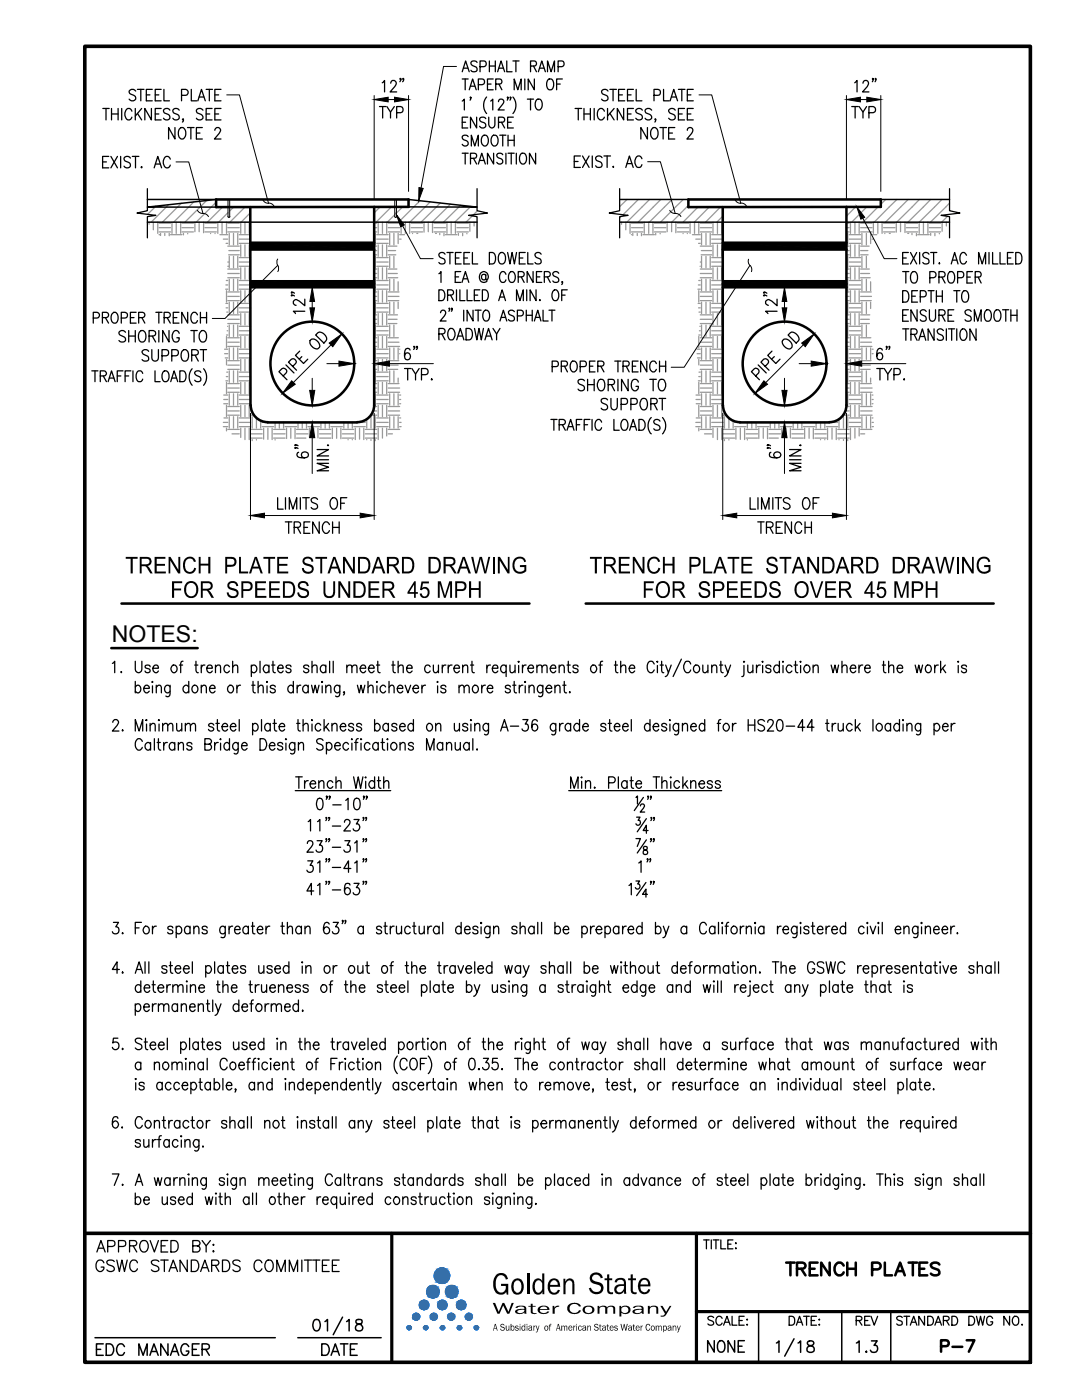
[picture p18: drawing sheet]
<svg xmlns="http://www.w3.org/2000/svg" width="216mm" height="279mm" viewBox="0 0 216 279" stroke-linecap="round" stroke-linejoin="round" font-family="sans-serif">
<defs><g id="words">
<text font-size="7.1" x="98.2" y="258.3">GoldenState</text>
<g font-size="5.7">
<text x="75.1" y="19.4">12&quot;</text>
<text x="169.3" y="19.4">12&quot;</text>
<text x="18" y="251.2">APPROVED BY:</text>
<text x="18" y="255.1">GSWC STANDARDS COMMITTEE</text>
<text x="155.6" y="255.8">TRENCH PLATES</text>
<text x="169.7" y="271.3">1.3</text>
</g>
<g font-size="5.3">
<text x="74.4" y="24.7">TYP</text>
<text x="168.6" y="24.7">TYP</text>
<text x="18" y="271.6">EDC MANAGER DATE</text>
<text x="140.1" y="270.9">NONE</text>
<text x="186.6" y="270.9">P-7</text>
</g>
<g font-size="5.2">
<text x="25" y="114.4">TRENCH PLATE STANDARD DRAWING TRENCH PLATE STANDARD DRAWING</text>
<text x="34" y="119.3">FOR SPEEDS UNDER 45 MPH</text>
<text x="128.1" y="119.3">FOR SPEEDS OVER 45 MPH</text>
</g>
<text font-size="4.9" x="169.7" y="265.6">REV</text>
<text font-size="4.6" x="22.3" y="128.2">NOTES:</text>
<text font-size="3.7" x="98.2" y="262.2">Water Company</text>
<text font-size="2.3" x="98.4" y="265.6">A Subsidiary of American States Water Company</text>
</g></defs>
<!-- layer: 255 -->
<g fill="none" stroke="#999" stroke-width=".25">
<path d="M81.8 39.8l-.3 .3M125.1 39.8l-1.5 1.4M127.4 39.8l-3 3M129.6 39.8l-4.5 4.5M131.9 39.8l-4.6 4.5M134.1 39.8l-4.5 4.5M136.3 39.8l-4.5 4.5M176.7 39.8l-.9 1M179 39.8l-4.6 4.5M181.2 39.8l-4.5 4.5M183.5 39.8l-4.6 4.5M185.7 39.8l-4.5 4.5"/>
<path d="M187.9 39.8l-4.5 4.5v2.3M29.7 44.3v.5M30.6 44.3v1.6M31.1 41.1l-1.7 1.7M31.5 44.3v2.3M31.7 46.8h.1M31.7 46.3h2.3M31.7 45.4h2.3M31.7 44.5h2.3M32 46.6v.4M32.9 46.6v.4M33.6 40.8l-3.4 3.5"/>
<path d="M33.8 46.6v.4M34 46.8h2.3M34.3 44.3v2.3M35.2 44.3v2.3M36.1 44.3v2.3M36.2 40.6l-3.8 3.7M36.3 46.3h2.3M36.3 45.4h2.3M36.3 44.5h2.3M36.6 46.6v.3M37.5 46.6v.1M38.7 40.3l-4 4"/>
<path d="M38.9 44.3v1.9M39.7 44.3v1.9M40.6 44.3v2.2M40.9 46.3h2.3M40.9 45.4h2.3M40.9 44.5h2.3M41.2 40l-4.3 4.3M42 46.6h.1M42.9 46.6h.1M43.1 40.4l-4 3.9M43.5 44.3v2.3M43.9 46.8h1.6"/>
<path d="M44.3 44.3v2.3M44.4 41.3l-3 3M44.6 47.7h.9M45 57.7h.5M45.1 56.9h.4M45.1 48.6h.4M45.2 56h.3M45.2 44.3v2.3M45.2 58v2.3M45.5 53.1h.1M45.5 52.3h.1M45.5 46.3h2.2"/>
<path d="M45.5 55.4h2.2M45.5 45.4h2.2M45.5 54.6h2.2M45.5 59.2h2.2M45.5 44.5h2.2M45.5 49.1h2.2M45.5 53.7h2.2M45.5 58.3h2.2M45.5 42.4l-1.9 1.9M45.6 50.9h2.1M45.7 50h2M45.7 46.6v2.3"/>
<path d="M45.7 51.2v2.2M45.7 55.7v2.3M46.6 46.6v2.3M46.6 51.2v2.2M46.6 55.7v2.3M46.6 41.3l-.8 .8M47.4 46.6v2.3M47.4 51.2v2.2M47.4 55.7v2.3M47.7 48.6h2.3M47.7 53.1h2.3M47.7 57.7h2.3"/>
<path d="M47.7 47.7h2.2M47.7 52.3h2.3M47.7 56.9h2.3M47.7 46.8h2.2M47.7 51.4h2.3M47.7 56h2.3M48 44.3v2.3M48 48.9v2.3M48 53.4v2.3M48 58v2.3M48.9 44.3v2.3M48.9 48.9v2.3"/>
<path d="M48.9 53.4v2.3M48.9 58v2.3M48.9 41.3l-3 3M49.7 44.3v2.3M49.7 48.9v2.3M49.7 53.4v2.3M49.7 58v2.3M49.9 42.5l-1.8 1.8M74.7 46.3h.5M74.7 50.9h.5M74.7 55.4h.5M74.7 45.4h.5"/>
<path d="M74.7 50h.5M74.7 54.6h.5M74.7 59.2h.5M74.7 44.5h.5M74.7 49.1h.5M74.7 53.7h.5M74.7 58.3h.5M74.9 46.6v2.3M74.9 51.2v2.2M74.9 55.7v2.3M75.2 48.6h2.3M75.2 53.1h2.3"/>
<path d="M75.2 57.7h2.3M75.2 47.7h2.3M75.2 52.3h2.3M75.2 56.9h2.3M75.2 46.8h2.3M75.2 51.4h2.3M75.2 56h2.3M75.5 44.3v2.3M75.5 48.9v2.3M75.5 53.4v2.3M75.5 58v2.3M75.8 41.3l-1.1 1.2"/>
<path d="M76.3 44.3v2.3M76.3 48.9v2.3M76.3 53.4v2.3M76.3 58v2.3M77.2 44.3v2.3M77.2 48.9v2.3M77.2 53.4v2.3M77.2 58v2.3M77.5 46.3h2.2M77.5 50.9h1.5M77.5 55.4h1.9M77.5 45.4h2.2"/>
<path d="M77.5 50h1.4M77.5 54.6h1.8M77.5 59.2h2.1M77.5 44.5h2.2M77.5 49.1h1.7M77.5 53.7h1.7M77.5 58.3h2.1M77.8 46.6v2.3M77.8 51.2v2.2M77.8 55.7v2.3M78 41.3l-3 3M78.6 46.6v2.3"/>
<path d="M78.6 51.2v2.2M78.6 55.7v2.3M78.8 42.9l-1.5 1.4M79.4 46.6v2M79.4 56.2v1.8M79.7 47.7h.3M79.7 46.8h1M80 44.3v2.3M80.3 41.3l-1.2 1.2M80.9 44.3v2.3M81.7 44.3v2.3M82 46.3h2.3"/>
<path d="M82 45.4h2.3M82 44.5h2.3M82.3 46.6h.1M83.2 46.6h.1M83.8 40.1l-4.3 4.2M84.6 44.3v2M85.5 44.3v1.9M85.8 40.3l-4 4M86.3 44.3v2.1M86.6 46.3h2.3M86.6 45.4h2.3M86.6 44.5h2.3"/>
<path d="M86.9 46.6h.1M87.7 46.6v.2M87.9 40.5l-3.9 3.8M88.6 46.6v.4M88.9 46.8h2.3M89.2 44.3v2.3M89.9 40.7l-3.6 3.6M90 44.3v2.3M90.9 44.3v2.3M91.2 46.3h2.3M91.2 45.4h2.3M91.2 44.5h2.3"/>
<path d="M91.5 46.6v.4M91.9 41l-3.4 3.3M92.3 46.6v.4M93.2 46.6v.1M93.8 44.3v1.9M93.9 41.2l-3.2 3.1M94.2 43.1l-1.2 1.2M94.6 44.3v.8M95.2 42.1l-.7 .8M123.9 43.2l-.3 .3M124 44.3v.5M124.9 44.3v1.6"/>
<path d="M125.7 44.3v2.3M126 46.8h.1M126 46.3h2.3M126 45.4h2.3M126 44.5h2.3M126.3 46.6v.4M127.2 46.6v.4M128 46.6v.4M128.3 46.8h2.3M128.6 44.3v2.3M129.4 44.3v2.3M130.3 44.3v2.3"/>
<path d="M130.6 46.3h2.3M130.6 45.4h2.3M130.6 44.5h2.3M130.8 46.6v.3M131.7 46.6v.1M133.1 44.3v1.9M134 44.3v1.9M134.9 44.3v2.2M135.2 46.3h2.2M135.2 45.4h2.2M135.2 44.5h2.2M136.3 46.6h.1"/>
<path d="M137.1 46.6h.1M137.4 41l-3.3 3.3M137.7 44.3v2.3M138.2 46.8h1.5M138.6 44.3v2.3M138.8 47.7h.9M139.3 57.7h.4M139.3 41.3l-3 3M139.3 56.9h.4M139.4 48.6h.3M139.4 56h.3M139.4 44.3v2.3"/>
<path d="M139.4 58v2.3M139.7 53.1h.1M139.7 52.3h.1M139.7 46.3h2.3M139.7 55.4h2.3M139.7 45.4h2.3M139.7 54.6h2.3M139.7 59.2h2.3M139.7 44.5h2.3M139.7 49.1h2.3M139.7 53.7h2.3M139.7 58.3h2.3"/>
<path d="M139.9 50.9h2.1M139.9 50h2.1M140 46.6v2.3M140 51.2v2.2M140 55.7v2.3M140.9 46.6v2.3M140.9 51.2v2.2M140.9 55.7v2.3M141.5 41.3l-3 3M141.7 46.6v2.3M141.7 51.2v2.2M141.7 55.7v2.3"/>
<path d="M142 48.6h2.2M142 53.1h2.2M142 57.7h2.2M142 47.7h2.2M142 52.3h2.2M142 56.9h2.2M142 46.8h2.2M142 51.4h2.2M142 56h2.2M142.3 44.3v2.3M142.3 48.9v2.3M142.3 53.4v2.3"/>
<path d="M142.3 58v2.3M143.2 44.3v2.3M143.2 48.9v2.3M143.2 53.4v2.3M143.2 58v2.3M143.8 41.3l-3 3M144 44.3v2.3M144 48.9v2.3M144 53.4v2.3M144 58v2.3M144.2 43.2l-1.2 1.1M168.9 46.3h.5"/>
<path d="M168.9 50.9h.5M168.9 55.4h.5M168.9 45.4h.5M168.9 50h.5M168.9 54.6h.5M168.9 59.2h.5M168.9 44.5h.5M168.9 49.1h.5M168.9 53.7h.5M168.9 58.3h.5M169.1 46.6v2.3M169.1 51.2v2.2"/>
<path d="M169.1 55.7v2.3M169.4 48.6h2.3M169.4 53.1h2.3M169.4 57.7h2.3M169.4 47.7h2.3M169.4 52.3h2.3M169.4 56.9h2.3M169.4 46.8h2.3M169.4 51.4h2.3M169.4 56h2.3M169.7 44.3v2.3M169.7 48.9v2.3"/>
<path d="M169.7 53.4v2.3M169.7 58v2.3M170.6 44.3v2.3M170.6 48.9v2.3M170.6 53.4v2.3M170.6 58v2.3M170.7 41.3l-1.8 1.9M171.4 44.3v2.3M171.4 48.9v2.3M171.4 53.4v2.3M171.4 58v2.3M171.7 46.3h2.3"/>
<path d="M171.7 50.9h1.5M171.7 55.4h1.9M171.7 45.4h2.3M171.7 50h1.5M171.7 54.6h1.8M171.7 59.2h2.2M171.7 44.5h2.3M171.7 49.1h1.7M171.7 53.7h1.8M171.7 58.3h2.1M172 46.6v2.3M172 51.2v2.2"/>
<path d="M172 55.7v2.3M172.9 46.6v2.3M172.9 51.2v2.2M172.9 55.7v2.3M173 41.3l-3 3M173.7 46.6v2M173.7 56.2v1.8M174 47.7h.3M174 46.8h.9M174.3 44.3v2.3M175.2 44.3v2.3M175.2 41.3l-3 3"/>
<path d="M176 44.3v2.3M176.3 46.3h2.3M176.3 45.4h2.3M176.3 44.5h2.3M176.6 46.6h.1M177.4 46.6h.1M178.8 44.3v2M179.7 44.3v1.9M180.6 44.3v2.1M180.8 46.3h2.3M180.8 45.4h2.3M180.8 44.5h2.3"/>
<path d="M181.1 46.6h.1M182 46.6v.2M182.9 46.6v.4M183.1 46.8h2.3M184.3 44.3v2.3M185.2 44.3v2.3M185.4 46.3h2.3M185.4 45.4h2.3M185.4 44.5h2.3M185.7 46.6v.4M186.5 46.6v.4M187.4 46.6v.1"/>
<path d="M188 44.3v1.9M188.8 44.3v.8M189 43.2l-1.1 1.1M189.5 40.5l-3.8 3.8M44.6 79.7h.9M44.6 78.8h.9M44.8 70.6h.7M44.8 69.7h.7M44.9 71.4h.6M45.1 76h.4M45.1 60.6h.4M45.1 61.4h.4"/>
<path d="M45.2 75.2h.3M45.2 66.9h.3M45.2 67.2v2.2M45.2 71.7v1.1M45.2 76.3v2.3M45.2 62.3h.3M45.2 74.3h.3M45.3 66h.2M45.4 65.1h.1M45.5 60h2.2M45.5 64.6h2.2M45.5 69.1h2.2"/>
<path d="M45.5 73.7h2.2M45.5 78.3h2.2M45.5 63.7h2.2M45.5 68.3h2.2M45.5 72.9h2.2M45.5 77.4h2.2M45.5 62.8h2.2M45.5 67.4h2.2M45.5 72h2.2M45.5 76.6h2.2M45.7 60.3v2.3M45.7 64.9v2.3"/>
<path d="M45.7 69.4v2.3M45.7 74v2.3M45.7 78.6v2.3M46.6 60.3v2.3M46.6 64.9v2.3M46.6 69.4v2.3M46.6 74v2.3M46.6 78.6v2.3M47.4 60.3v2.3M47.4 64.9v2.3M47.4 69.4v2.3M47.4 74v2.3"/>
<path d="M47.4 78.6v2.3M47.7 62.3h2.3M47.7 66.9h2.3M47.7 71.4h2.3M47.7 76h2.3M47.7 61.4h2.3M47.7 66h2.3M47.7 70.6h2.3M47.7 75.2h2.3M47.7 79.7h2.3M47.7 60.6h2.3M47.7 65.1h2.3"/>
<path d="M47.7 69.7h2.3M47.7 74.3h2.3M47.7 78.8h2.3M48 62.6v2.3M48 67.2v2.2M48 71.7v2.3M48 76.3v2.3M48.9 62.6v2.3M48.9 67.2v2.2M48.9 71.7v2.3M48.9 76.3v2.3M49.7 62.6v2.3"/>
<path d="M49.7 67.2v2.2M49.7 71.7v2.3M49.7 76.3v2.3M74.7 60h.5M74.7 64.6h.5M74.7 69.1h.5M74.7 73.7h.5M74.7 78.3h.5M74.7 63.7h.5M74.7 68.3h.5M74.7 72.9h.5M74.7 77.4h.5"/>
<path d="M74.7 62.8h.5M74.7 67.4h.5M74.7 72h.5M74.7 76.6h.5M74.9 60.3v2.3M74.9 64.9v2.3M74.9 69.4v2.3M74.9 74v2.3M74.9 78.6v2.3M75.2 62.3h2.3M75.2 66.9h2.3M75.2 71.4h2.3"/>
<path d="M75.2 76h2.3M75.2 61.4h2.3M75.2 66h2.3M75.2 70.6h2.3M75.2 75.2h2.3M75.2 79.7h2.3M75.2 60.6h2.3M75.2 65.1h2.3M75.2 69.7h2.3M75.2 74.3h2.3M75.2 78.8h2.3M75.5 62.6v2.3"/>
<path d="M75.5 67.2v2.2M75.5 71.7v2.3M75.5 76.3v2.3M76.3 62.6v2.3M76.3 67.2v2.2M76.3 71.7v2.3M76.3 76.3v2.3M77.2 62.6v2.3M77.2 67.2v2.2M77.2 71.7v2.3M77.2 76.3v2.3M77.5 60h2.1"/>
<path d="M77.5 64.6h1.7M77.5 69.1h2.2M77.5 73.7h1.9M77.5 78.3h2.2M77.5 63.7h1.7M77.5 68.3h2.1M77.5 72.9h1.9M77.5 77.4h2.2M77.5 62.8h1.8M77.5 67.4h2M77.5 72h2.1M77.5 76.6h2.1"/>
<path d="M77.8 60.3v2.3M77.8 64.9v2.3M77.8 69.4v2.3M77.8 74v2.3M77.8 78.6v2.3M78.6 60.3v2.3M78.6 64.9v2.3M78.6 69.4v2.3M78.6 74v2.3M78.6 78.6v2.3M79.4 60.3v1.3M79.4 69.4v2.3"/>
<path d="M79.4 75.5v.8M79.4 78.6v2.3M79.7 70.6h.1M79.7 79.7h.3M79.7 69.7h.1M79.7 78.8h.3M138.9 79.7h.8M138.9 78.8h.8M139.1 70.6h.6M139.1 69.7h.6M139.2 71.4h.5M139.3 60.6h.4"/>
<path d="M139.3 76h.4M139.4 61.4h.3M139.4 66.9h.3M139.4 75.2h.3M139.4 67.2v2.2M139.4 71.7v1.1M139.4 76.3v2.3M139.5 62.3h.2M139.5 74.3h.2M139.6 66h.1M139.6 65.1h.1M139.7 60h2.3"/>
<path d="M139.7 64.6h2.3M139.7 69.1h2.3M139.7 73.7h2.3M139.7 78.3h2.3M139.7 63.7h2.3M139.7 68.3h2.3M139.7 72.9h2.3M139.7 77.4h2.3M139.7 62.8h2.3M139.7 67.4h2.3M139.7 72h2.3M139.7 76.6h2.3"/>
<path d="M140 60.3v2.3M140 64.9v2.3M140 69.4v2.3M140 74v2.3M140 78.6v2.3M140.9 60.3v2.3M140.9 64.9v2.3M140.9 69.4v2.3M140.9 74v2.3M140.9 78.6v2.3M141.7 60.3v2.3M141.7 64.9v2.3"/>
<path d="M141.7 69.4v2.3M141.7 74v2.3M141.7 78.6v2.3M142 62.3h2.2M142 66.9h2.2M142 71.4h2.2M142 76h2.2M142 61.4h2.2M142 66h2.2M142 70.6h2.2M142 75.2h2.2M142 79.7h2.2"/>
<path d="M142 60.6h2.2M142 65.1h2.2M142 69.7h2.2M142 74.3h2.2M142 78.8h2.2M142.3 62.6v2.3M142.3 67.2v2.2M142.3 71.7v2.3M142.3 76.3v2.3M143.2 62.6v2.3M143.2 67.2v2.2M143.2 71.7v2.3"/>
<path d="M143.2 76.3v2.3M144 62.6v2.3M144 67.2v2.2M144 71.7v2.3M144 76.3v2.3M168.9 60h.5M168.9 64.6h.5M168.9 69.1h.5M168.9 73.7h.5M168.9 78.3h.5M168.9 63.7h.5M168.9 68.3h.5"/>
<path d="M168.9 72.9h.5M168.9 77.4h.5M168.9 62.8h.5M168.9 67.4h.5M168.9 72h.5M168.9 76.6h.5M169.1 60.3v2.3M169.1 64.9v2.3M169.1 69.4v2.3M169.1 74v2.3M169.1 78.6v2.3M169.4 62.3h2.3"/>
<path d="M169.4 66.9h2.3M169.4 71.4h2.3M169.4 76h2.3M169.4 61.4h2.3M169.4 66h2.3M169.4 70.6h2.3M169.4 75.2h2.3M169.4 79.7h2.3M169.4 60.6h2.3M169.4 65.1h2.3M169.4 69.7h2.3M169.4 74.3h2.3"/>
<path d="M169.4 78.8h2.3M169.7 62.6v2.3M169.7 67.2v2.2M169.7 71.7v2.3M169.7 76.3v2.3M170.6 62.6v2.3M170.6 67.2v2.2M170.6 71.7v2.3M170.6 76.3v2.3M171.4 62.6v2.3M171.4 67.2v2.2M171.4 71.7v2.3"/>
<path d="M171.4 76.3v2.3M171.7 60h2.1M171.7 64.6h1.8M171.7 69.1h2.3M171.7 73.7h1.9M171.7 78.3h2.3M171.7 63.7h1.8M171.7 68.3h2.2M171.7 72.9h2M171.7 77.4h2.3M171.7 62.8h1.9M171.7 67.4h2.1"/>
<path d="M171.7 72h2.1M171.7 76.6h2.1M172 60.3v2.3M172 64.9v2.3M172 69.4v2.3M172 74v2.3M172 78.6v2.3M172.9 60.3v2.3M172.9 64.9v2.3M172.9 69.4v2.3M172.9 74v2.3M172.9 78.6v2.3"/>
<path d="M173.7 60.3v1.3M173.7 69.4v2.3M173.7 75.5v.8M173.7 78.6v2.3M174 70.6h.1M174 69.7h.1M174 79.7h.2M174 78.8h.2M44.6 85.1h.9M44.6 84.3h.9M44.6 80.6h.9M44.7 83.4h.8"/>
<path d="M45.2 80.9v2.3M45.2 85.4v.6M45.5 82.9h2.2M45.5 82h2.2M45.5 81.1h2.2M45.5 85.7h2.2M45.7 83.2v2.2M46.3 86.6h1.4M46.6 83.2v2.2M47.4 83.2v2.2M47.7 80.6h2.2M47.7 85.1h2.3"/>
<path d="M47.7 84.3h2.3M47.7 83.4h2.3M48 80.9v2.3M48 85.4v1.9M48.9 80.9v2.3M48.9 85.4v2.3M49.7 80.9v2.3M49.7 85.4v2.3M50 82.9h.6M50 87.4h2.3M50 82h.1M50 86.6h2.3"/>
<path d="M50 85.7h2.3M50.3 83.2v2.2M50.3 87.7v.2M51.2 83.5v1.9M51.2 87.7v.1M52 84v1.4M52.3 85.1h2.3M52.3 84.3h.6M52.6 85.4v2.2M53.5 85.4v2.3M54.3 85.4v2.3M54.6 87.4h2.3"/>
<path d="M54.6 86.6h2.3M54.6 85.7h2.3M54.9 84.3v1.1M54.9 87.7v.1M55.7 84.3v1.1M56.6 84.3v1.1M56.9 85.1h2.3M57.2 85.4v2.1M58 85.4v2.1M58.9 85.4v2.2M59.2 87.4h1.8M59.2 86.6h2.3"/>
<path d="M59.2 85.7h2.3M59.5 84.3v1.1M60.3 84.3v1.1M61.2 84.3v1.1M61.5 85.1h2.2M61.8 85.4v1.9M62.6 85.4v1.9M63.4 85.4v2M63.7 87.4h2.3M63.7 86.6h2.3M63.7 85.7h2.3M64 84.3v1.1"/>
<path d="M64.9 84.3v1.1M65.7 84.3v1.1M66 85.1h2.3M66.3 85.4v2.1M67.2 85.4v2.1M68 85.4v2.2M68.3 87.4h2.3M68.3 86.6h2.3M68.3 85.7h2.3M68.6 84.3v1.1M69.5 84.3v1.1M69.5 87.7v.1"/>
<path d="M70.3 84.3v1.1M70.3 87.7v.1M70.6 85.1h2.3M70.9 85.4v2.3M71.7 84.3h1.2M71.7 85.4v2.2M72.6 85.4v2.3M72.9 87.4h2.3M72.9 86.6h2.3M72.9 85.7h2.3M73.2 83.7v1.7M73.2 87.7v.1"/>
<path d="M74 82.9h1.2M74 83.2v2.2M74 87.7v.2M74.5 82h.7M74.7 81.1h.5M74.9 83.2v2.2M74.9 87.7v.2M75.2 80.6h2.3M75.2 85.1h2.3M75.2 84.3h2.3M75.2 83.4h2.3M75.5 80.9v2.3"/>
<path d="M75.5 85.4v2.3M76.3 80.9v2.3M76.3 85.4v2M77.2 80.9v2.3M77.2 85.4v1.6M77.5 82.9h2.2M77.5 82h2.2M77.5 86.6h.8M77.5 81.1h2.2M77.5 85.7h2.2M77.8 83.2v2.2M78.6 83.2v2.2"/>
<path d="M79.4 83.2v2.2M79.7 80.6h.3M79.7 85.1h.3M79.7 84.3h.3M79.7 83.4h.3M138.8 85.1h.9M138.8 84.3h.9M138.9 80.6h.8M138.9 83.4h.8M139.4 80.9v2.3M139.4 85.4v.6M139.7 82.9h2.3"/>
<path d="M139.7 82h2.3M139.7 81.1h2.3M139.7 85.7h2.3M140 83.2v2.2M140.6 86.6h1.4M140.9 83.2v2.2M141.7 83.2v2.2M142 80.6h2.2M142 85.1h2.3M142 84.3h2.3M142 83.4h2.3M142.3 80.9v2.3"/>
<path d="M142.3 85.4v1.9M143.2 80.9v2.3M143.2 85.4v2.3M144 80.9v2.3M144 85.4v2.3M144.3 82.9h.5M144.3 87.4h2.3M144.3 82h.1M144.3 86.6h2.3M144.3 85.7h2.3M144.6 83.2v2.2M144.6 87.7v.2"/>
<path d="M145.4 83.5v1.9M145.4 87.7v.1M146.3 84v1.4M146.6 85.1h2.3M146.6 84.3h.6M146.8 85.4v2.2M147.7 85.4v2.3M148.6 85.4v2.3M148.9 87.4h2.3M148.9 86.6h2.3M148.9 85.7h2.3M149.1 84.3v1.1"/>
<path d="M149.1 87.7v.1M150 84.3v1.1M150.9 84.3v1.1M151.2 85.1h2.2M151.4 85.4v2.1M152.3 85.4v2.1M153.1 85.4v2.2M153.4 87.4h1.9M153.4 86.6h2.3M153.4 85.7h2.3M153.7 84.3v1.1M154.6 84.3v1.1"/>
<path d="M155.4 84.3v1.1M155.7 85.1h2.3M156 85.4v1.9M156.9 85.4v1.9M157.7 85.4v2M158 87.4h2.3M158 86.6h2.3M158 85.7h2.3M158.3 84.3v1.1M159.2 84.3v1.1M160 84.3v1.1M160.3 85.1h2.3"/>
<path d="M160.6 85.4v2.1M161.4 85.4v2.1M162.3 85.4v2.2M162.6 87.4h2.3M162.6 86.6h2.3M162.6 85.7h2.3M162.8 84.3v1.1M163.7 84.3v1.1M163.7 87.7v.1M164.6 84.3v1.1M164.6 87.7v.1M164.9 85.1h2.3"/>
<path d="M165.1 85.4v2.3M165.9 84.3h1.3M166 85.4v2.2M166.9 85.4v2.3M167.2 87.4h2.2M167.2 86.6h2.2M167.2 85.7h2.2M167.4 83.7v1.7M167.4 87.7v.1M168.3 82.9h1.1M168.3 83.2v2.2M168.3 87.7v.2"/>
<path d="M168.7 82h.7M168.9 81.1h.5M169.1 83.2v2.2M169.1 87.7v.2M169.4 80.6h2.3M169.4 85.1h2.3M169.4 84.3h2.3M169.4 83.4h2.3M169.7 80.9v2.3M169.7 85.4v2.3M170.6 80.9v2.3M170.6 85.4v2"/>
<path d="M171.4 80.9v2.3M171.4 85.4v1.6M171.7 82.9h2.3M171.7 82h2.3M171.7 86.6h.8M171.7 81.1h2.3M171.7 85.7h2.3M172 83.2v2.2M172.9 83.2v2.2M173.7 83.2v2.2M174 80.6h.2M174 85.1h.3"/>
<path d="M174 84.3h.3M174 83.4h.2"/>
</g>
<!-- layer: BORDER -->
<path d="M16.9 9.2h188.7v262.7h-188.7zM16.9 246.1h188.7" fill="none" stroke="#000" stroke-width=".72"/>
<!-- layer: BORDER_B -->
<path d="M78.2 246.1v25.8M139 246.1v25.8M139 261.8h66.6" fill="none" stroke="#000" stroke-width=".63"/>
<!-- layer: A_SCWC_TEXT -->
<g fill="none" stroke="#000" stroke-width=".25">
<path d="M140.4 247.5h1.1M141 247.5v1.7M141.9 247.5v1.7M142.3 247.5h1.2M142.9 247.5v1.7M143.8 247.5v1.7h1M145.2 248.3h.7M146.2 247.5h-1v1.7h1M146.8 249.1h.1zM146.8 248v.2zM142.4 262.9a.64 .64 0 0 0-.6-.2 .64 .64 0 0 0-.5 .4l.1 .3 .8 .3 .2 .5a.74 .74 0 0 1-1.1 0M144.1 263.1a.63 .63 0 0 0-.7-.4 .63 .63 0 0 0-.5 .7v.4a.63 .63 0 0 0 .5 .7 .63 .63 0 0 0 .7-.5"/>
<path d="M144.4 264.5l.7-1.8 .6 1.8M144.6 263.9h.8M146.1 262.7v1.8h1M147.5 263.5h.6M148.5 262.7h-1v1.8h1M149 263.4h.2zM149 264.4h.2zM157.5 262.7a.91 .91 0 0 1 1.1 .9 .91 .91 0 0 1-1.1 .9zM158.9 264.5l.6-1.8 .7 1.8M159.2 263.9h.8M160.3 262.7h1.2M160.9 262.7v1.8"/>
<path d="M161.9 263.5h.6M162.9 262.7h-1v1.8h1M163.4 264.4h.2zM163.5 263.3v.2zM180 262.9a.6 .6 0 0 0-.6-.2 .6 .6 0 0 0-.5 .4l.3 .4 .7 .2 .1 .5a.69 .69 0 0 1-1.1 0M180.4 262.7h1.1M180.9 262.7v1.8M181.6 264.5l.7-1.8 .7 1.8M181.9 263.9h.8M184.5 262.7v1.8l-1.2-1.8v1.8M185.1 262.7a.92 .92 0 0 1 1.2 .9 .92 .92 0 0 1-1.2 .9zM186.5 264.5l.7-1.8 .7 1.8"/>
<path d="M186.8 263.9h.8M188.2 263.5h1l.2-.3-.1-.3-.3-.2h-.8v1.8M188.8 263.5l.6 1M189.9 262.7a.92 .92 0 0 1 1.2 .9 .92 .92 0 0 1-1.2 .9zM193.3 262.7a.92 .92 0 0 1 1.2 .9 .92 .92 0 0 1-1.2 .9zM194.8 262.7l.5 1.8 .4-1.8 .4 1.8 .4-1.8M198.1 263.1a.59 .59 0 0 0-.9-.3 1.1 1.1 0 0 0 .1 1.7 .59 .59 0 0 0 .8-.7h-.4M201.5 262.7v1.8l-1.2-1.8v1.8M202.2 262.9l.3-.2a.93 .93 0 0 1 .8 .7 .93 .93 0 0 1-.3 1 .84 .84 0 0 1-1-.4 .84 .84 0 0 1 .2-1.1zM203.9 264.4h.1z"/>
</g>
<!-- layer: A_BORDER_A -->
<g fill="none" stroke="#000" stroke-width=".3">
<path d="M19 267h35.9M59.4 267h16.7M62.8 263.4a.71 .71 0 0 1 1 .4 1.19 1.19 0 0 1-.7 1.8 1.48 1.48 0 0 1-.3-2.2zM64.8 263.8l.5-.5v2.3M68.4 262.9l-1.9 3.5M69.2 263.8l.5-.5v2.3M71.1 263.4a.44 .44 0 0 0-.1 .5 .44 .44 0 0 0 .4 .3 .83 .83 0 0 1 .8 .4 .83 .83 0 0 1 0 .9 .8 .8 0 0 1-1.3-.4 .87 .87 0 0 1 1.1-.9 .48 .48 0 0 0 .2-.8zM151.4 261.8v10.1M154.9 268l.5-.4v2.3M158.4 267.2l-1.8 3.5M159.2 268l.6-.4v2.3M161.2 267.7a.45 .45 0 0 0 .2 .8 .78 .78 0 0 1 .9 .3 .78 .78 0 0 1-.1 1 .83 .83 0 0 1-1.2-.3 .84 .84 0 0 1 1-1 .45 .45 0 0 0 .2-.8l-.2-.1z"/>
<path d="M168 261.8v10.1M177.7 261.8v10.1"/>
</g>
<!-- layer: CIRCLE -->
<g fill="#006edd" stroke="#006edd" stroke-width=".2">
<path d="M88.2 265.4h.1z"/>
<path d="M88.2 265.4h.2z"/>
<path d="M81.6 264.6h.1z"/>
<path d="M81.5 265.4h.2z"/>
<path d="M84.9 265.4h.1z"/>
<path d="M95 264.6h.1z"/>
<path d="M94.9 265.4h.3z"/>
<path d="M91.3 264.8h.7z"/>
<path d="M91.3 265.2h.7z"/>
<path d="M91.6 265.4h.1z"/>
<path d="M91.6 265.4h.2z"/>
<path d="M88 253.1h.3z"/>
<path d="M87.8 256.1h.7z"/>
<path d="M88.1 259.5h.2z"/>
<path d="M88 261.3h.5z"/>
<path d="M84.5 259.5h.2z"/>
<path d="M84.4 261.3h.4z"/>
<path d="M82.9 262.1h.2z"/>
<path d="M82.9 263.5h.3z"/>
<path d="M86.2 256.6h.3z"/>
<path d="M86.1 259h.6z"/>
<path d="M86.4 262.1h.2z"/>
<path d="M86.4 263.5h.3z"/>
<path d="M89.9 256.6h.4z"/>
<path d="M89.9 259h.5z"/>
<path d="M93.5 262.1h.1z"/>
<path d="M93.4 263.5h.3z"/>
<path d="M91.9 259.5h.2z"/>
<path d="M91.8 261.3h.4z"/>
<path d="M89.9 262.1h.2z"/>
<path d="M89.9 263.5h.3z"/>
<path d="M88.3 264.6h.1zM88.2 264.6h.2z"/>
<path d="M88.2 264.6h.2zM88.2 264.6h.2z"/>
<path d="M88.2 264.6h.3zM88.1 264.6h.4z"/>
<path d="M88.1 264.6h.4zM88.1 264.6h.4z"/>
<path d="M88.1 264.6h.4zM88.1 264.6h.4z"/>
<path d="M88.1 264.6l.4 .1zM88 264.7h.5z"/>
<path d="M88 264.7h.6zM88 264.7h.6z"/>
<path d="M88 264.7h.6zM88 264.7h.6z"/>
<path d="M88 264.7l.6 .1zM88 264.7l.6 .1z"/>
<path d="M88 264.8h.7zM87.9 264.8h.8z"/>
<path d="M87.9 264.8h.8zM87.9 264.8h.8z"/>
<path d="M87.9 264.8l.8 .1zM87.9 264.8l.8 .1z"/>
<path d="M87.9 264.9h.8zM87.9 264.9h.8z"/>
<path d="M87.9 264.9h.8zM87.9 264.9h.8z"/>
<path d="M87.9 264.9l.8 .1zM87.9 264.9l.8 .1z"/>
<path d="M87.9 265h.8zM87.9 265h.8z"/>
<path d="M87.9 265l.8 .1zM87.9 265l.8 .1z"/>
<path d="M87.9 265.1h.8zM87.9 265.1h.8zM87.9 265.1h.8zM87.9 265.1h.8z"/>
<path d="M87.9 265.1h.8zM87.9 265.1h.8z"/>
<path d="M87.9 265.1h.8zM87.9 265.1l.7 .1z"/>
<path d="M88 265.2h.6zM88 265.2h.6z"/>
<path d="M88 265.2h.6zM88 265.2h.6z"/>
<path d="M88 265.2h.6zM88 265.2l.5 .1z"/>
<path d="M88 265.3h.5zM88 265.3h.5z"/>
<path d="M88.1 265.3h.4zM88.1 265.3h.4z"/>
<path d="M88.1 265.3h.4zM88.1 265.3l.4 .1z"/>
<path d="M88.1 265.4h.4zM88.1 265.4h.3z"/>
<path d="M88.2 265.4h.2zM88.2 265.4h.2z"/>
<path d="M81.6 264.6h.1zM81.5 264.6h.2z"/>
<path d="M81.5 264.6h.3zM81.5 264.6h.3z"/>
<path d="M81.5 264.6h.3zM81.5 264.6h.3z"/>
<path d="M81.5 264.6h.3zM81.4 264.6h.4z"/>
<path d="M81.4 264.6h.5zM81.4 264.6h.5z"/>
<path d="M81.4 264.6l.5 .1zM81.4 264.6l.5 .1zM81.4 264.7h.5zM81.4 264.7h.5z"/>
<path d="M81.4 264.7h.5zM81.3 264.7h.6z"/>
<path d="M81.3 264.7l.7 .1zM81.3 264.7l.7 .1zM81.3 264.8h.7zM81.3 264.8h.7z"/>
<path d="M81.3 264.8h.7zM81.3 264.8h.7z"/>
<path d="M81.3 264.8l.7 .1zM81.3 264.8l.7 .1z"/>
<path d="M81.2 264.9h.8zM81.2 264.9h.8z"/>
<path d="M81.2 264.9h.8zM81.2 264.9h.8z"/>
<path d="M81.2 264.9l.8 .1zM81.2 264.9l.8 .1z"/>
<path d="M81.2 265h.8zM81.2 265h.8z"/>
<path d="M81.2 265l.8 .1zM81.2 265l.8 .1z"/>
<path d="M81.2 265.1h.8zM81.2 265.1h.8z"/>
<path d="M81.2 265.1h.8zM81.2 265.1h.8z"/>
<path d="M81.3 265.1h.7zM81.3 265.1h.7z"/>
<path d="M81.3 265.1l.7 .1zM81.3 265.1l.7 .1z"/>
<path d="M81.3 265.2h.7zM81.3 265.2h.6z"/>
<path d="M81.3 265.2h.6zM81.3 265.2h.6z"/>
<path d="M81.4 265.2l.5 .1zM81.4 265.2l.5 .1z"/>
<path d="M81.4 265.3h.5zM81.4 265.3h.5z"/>
<path d="M81.4 265.3h.5zM81.4 265.3h.4z"/>
<path d="M81.4 265.3l.4 .1zM81.4 265.3l.4 .1z"/>
<path d="M81.5 265.4h.3zM81.5 265.4h.3z"/>
<path d="M81.5 265.4h.3zM81.5 265.4h.2z"/>
<path d="M81.5 265.4h.2zM81.6 265.4h.1z"/>
<path d="M84.9 264.6h.1zM84.9 264.6h.1z"/>
<path d="M84.9 264.6h.2zM84.9 264.6h.2z"/>
<path d="M84.8 264.6h.3zM84.8 264.6h.3z"/>
<path d="M84.8 264.6h.4zM84.7 264.6h.5z"/>
<path d="M84.7 264.6h.5zM84.7 264.6h.5z"/>
<path d="M84.7 264.6l.5 .1zM84.7 264.6l.5 .1z"/>
<path d="M84.7 264.7h.5zM84.7 264.7h.5z"/>
<path d="M84.7 264.7h.6zM84.7 264.7h.6z"/>
<path d="M84.6 264.7l.7 .1zM84.6 264.7l.7 .1z"/>
<path d="M84.6 264.8h.7zM84.6 264.8h.7z"/>
<path d="M84.6 264.8h.7zM84.6 264.8h.7z"/>
<path d="M84.6 264.8l.7 .1zM84.6 264.8l.7 .1z"/>
<path d="M84.6 264.9h.8zM84.6 264.9h.8z"/>
<path d="M84.6 264.9h.8zM84.6 264.9h.8z"/>
<path d="M84.5 264.9l.9 .1zM84.5 264.9l.9 .1z"/>
<path d="M84.5 265h.9zM84.5 265h.9z"/>
<path d="M84.5 265l.9 .1zM84.5 265l.9 .1z"/>
<path d="M84.6 265.1h.8zM84.6 265.1h.7zM84.6 265.1h.7zM84.6 265.1h.7z"/>
<path d="M84.6 265.1h.7zM84.6 265.1h.7z"/>
<path d="M84.6 265.1h.7zM84.6 265.1l.7 .1z"/>
<path d="M84.6 265.2h.7zM84.6 265.2h.7z"/>
<path d="M84.6 265.2h.7zM84.6 265.2h.6z"/>
<path d="M84.7 265.2h.5zM84.7 265.2l.5 .1z"/>
<path d="M84.7 265.3h.5zM84.7 265.3h.5z"/>
<path d="M84.7 265.3h.5zM84.7 265.3h.5z"/>
<path d="M84.7 265.3h.5zM84.7 265.3l.4 .1z"/>
<path d="M84.8 265.4h.3zM84.8 265.4h.3z"/>
<path d="M84.8 265.4h.3zM84.8 265.4h.2z"/>
<path d="M95 264.6h.2zM94.9 264.6h.3z"/>
<path d="M94.9 264.6h.3zM94.9 264.6h.3z"/>
<path d="M94.9 264.6h.3zM94.9 264.6h.3z"/>
<path d="M94.9 264.6h.3zM94.9 264.6h.3z"/>
<path d="M94.9 264.6h.4zM94.9 264.6h.4z"/>
<path d="M94.8 264.6l.5 .1zM94.8 264.6l.5 .1zM94.8 264.7h.5zM94.8 264.7h.5z"/>
<path d="M94.8 264.7h.6zM94.8 264.7h.6z"/>
<path d="M94.7 264.7l.7 .1zM94.7 264.7l.7 .1zM94.7 264.8h.7zM94.7 264.8h.7z"/>
<path d="M94.7 264.8h.7zM94.7 264.8h.7z"/>
<path d="M94.7 264.8l.7 .1zM94.6 264.9h.8z"/>
<path d="M94.6 264.9h.8zM94.6 264.9h.8z"/>
<path d="M94.6 264.9h.8zM94.6 264.9h.8z"/>
<path d="M94.6 264.9l.8 .1zM94.6 264.9l.8 .1z"/>
<path d="M94.6 265h.8zM94.6 265h.8z"/>
<path d="M94.6 265l.8 .1zM94.6 265l.8 .1z"/>
<path d="M94.6 265.1h.8zM94.6 265.1h.8z"/>
<path d="M94.6 265.1h.8zM94.6 265.1h.8z"/>
<path d="M94.7 265.1h.7zM94.7 265.1h.7z"/>
<path d="M94.7 265.1l.7 .1zM94.7 265.1l.7 .1z"/>
<path d="M94.7 265.2h.7zM94.7 265.2h.7z"/>
<path d="M94.7 265.2h.7zM94.7 265.2h.6z"/>
<path d="M94.8 265.2l.5 .1zM94.8 265.2l.5 .1z"/>
<path d="M94.8 265.3h.5zM94.8 265.3h.5z"/>
<path d="M94.8 265.3h.5zM94.8 265.3h.4z"/>
<path d="M94.9 265.3l.3 .1zM94.9 265.3l.3 .1z"/>
<path d="M94.9 265.4h.3zM94.9 265.4h.3z"/>
<path d="M94.9 265.4h.3zM94.9 265.4h.3z"/>
<path d="M94.9 265.4h.2zM95 265.4h.1z"/>
<path d="M91.6 264.6h.2zM91.6 264.6h.2z"/>
<path d="M91.6 264.6h.2zM91.6 264.6h.2z"/>
<path d="M91.6 264.6h.2zM91.5 264.6h.3z"/>
<path d="M91.5 264.6h.4zM91.5 264.6h.4z"/>
<path d="M91.5 264.6h.4zM91.5 264.6h.4z"/>
<path d="M91.4 264.6l.5 .1zM91.4 264.6l.5 .1z"/>
<path d="M91.4 264.7h.6zM91.4 264.7h.6z"/>
<path d="M91.4 264.7h.6zM91.4 264.7h.6z"/>
<path d="M91.3 264.7l.7 .1zM91.3 264.7l.7 .1zM91.3 264.8h.7z"/>
<path d="M91.3 264.8h.8zM91.3 264.8h.8z"/>
<path d="M91.3 264.8l.8 .1zM91.3 264.8l.8 .1z"/>
<path d="M91.3 264.9h.8zM91.3 264.9h.8z"/>
<path d="M91.3 264.9h.8zM91.3 264.9h.8z"/>
<path d="M91.3 264.9l.8 .1zM91.3 264.9l.8 .1z"/>
<path d="M91.3 265h.8zM91.3 265h.8z"/>
<path d="M91.3 265l.8 .1zM91.3 265l.8 .1z"/>
<path d="M91.3 265.1h.8zM91.3 265.1h.8zM91.3 265.1h.8zM91.3 265.1h.8z"/>
<path d="M91.3 265.1h.8zM91.3 265.1h.7z"/>
<path d="M91.3 265.1l.7 .1zM91.3 265.1l.7 .1z"/>
<path d="M91.3 265.2h.7zM91.3 265.2h.7zM91.3 265.2h.7z"/>
<path d="M91.4 265.2h.6zM91.4 265.2l.5 .1z"/>
<path d="M91.4 265.3h.5zM91.4 265.3h.5z"/>
<path d="M91.4 265.3h.5zM91.4 265.3h.5z"/>
<path d="M91.5 265.3h.4zM91.5 265.3l.3 .1z"/>
<path d="M91.5 265.4h.3zM91.5 265.4h.3z"/>
<path d="M91.6 265.4h.2zM91.6 265.4h.2z"/>
<path d="M88 253.1h.5zM87.8 253.1h.7z"/>
<path d="M87.8 253.1h.9zM87.7 253.1h1z"/>
<path d="M87.7 253.1l1.1 .1zM87.6 253.2h1.2z"/>
<path d="M87.6 253.2l1.3 .1zM87.4 253.3h1.5z"/>
<path d="M87.4 253.3h1.7zM87.3 253.3h1.8z"/>
<path d="M87.3 253.3l1.9 .1zM87.2 253.4h2z"/>
<path d="M87.2 253.4l2.1 .1-.1-.1zM87.2 253.4l2.1 .1h-2.2z"/>
<path d="M87.1 253.5l2.3 .1zM87.1 253.5l2.3 .1h-2.4z"/>
<path d="M87 253.6l2.5 .2-.1-.2zM87 253.6l2.5 .2h-2.6z"/>
<path d="M86.9 253.8l2.7 .1-.1-.1zM86.9 253.8l2.7 .1h-2.8z"/>
<path d="M86.8 253.9l2.8 .1v-.1zM86.8 253.9l2.8 .1h-2.9z"/>
<path d="M86.7 254l2.9 .2v-.2zM86.7 254l2.9 .2h-2.9z"/>
<path d="M86.7 254.2l3 .1-.1-.1zM86.7 254.2l3 .1h-3z"/>
<path d="M86.7 254.3l3 .1v-.1zM86.7 254.3l3 .1h-3.1z"/>
<path d="M86.6 254.4l3.1 .2v-.2zM86.6 254.4l3.1 .2h-3.1z"/>
<path d="M86.6 254.6l3.1 .1v-.1zM86.6 254.6l3.1 .1h-3.1z"/>
<path d="M86.6 254.7l3.1 .2v-.2zM86.6 254.7l3.1 .2h-3z"/>
<path d="M86.7 254.9l2.9 .1 .1-.1zM86.7 254.9l2.9 .1h-2.9z"/>
<path d="M86.7 255l2.9 .2v-.2zM86.7 255l2.9 .2h-2.9z"/>
<path d="M86.7 255.2l2.9 .1v-.1zM86.7 255.2l2.9 .1h-2.8z"/>
<path d="M86.8 255.3l2.7 .2 .1-.2zM86.8 255.3l2.7 .2h-2.6z"/>
<path d="M86.9 255.5l2.5 .1 .1-.1zM86.9 255.5l2.5 .1h-2.4z"/>
<path d="M87 255.6h2.4zM87 255.6l2.3 .1z"/>
<path d="M87.1 255.7l2.1 .1 .1-.1zM87.1 255.7l2.1 .1h-2z"/>
<path d="M87.2 255.8h2zM87.2 255.8l1.9 .1z"/>
<path d="M87.3 255.9h1.8zM87.3 255.9l1.6 .1z"/>
<path d="M87.4 256h1.5zM87.4 256h1.4z"/>
<path d="M87.6 256h1.2zM87.6 256l1.1 .1z"/>
<path d="M87.7 256.1h1zM87.7 256.1h.8z"/>
<path d="M87.8 256.1h.5zM88 256.1h.3z"/>
<path d="M88.1 259.5h.4zM88 259.5h.5z"/>
<path d="M88 259.5l.5 .1zM88 259.6h.5z"/>
<path d="M88 259.6h.6zM87.9 259.6h.7z"/>
<path d="M87.9 259.6h.8zM87.8 259.6h.9z"/>
<path d="M87.8 259.6l1 .1zM87.7 259.7h1.1z"/>
<path d="M87.7 259.7h1.1zM87.6 259.7h1.2z"/>
<path d="M87.6 259.7l1.3 .1zM87.6 259.7l1.3 .1z"/>
<path d="M87.6 259.8l1.4 .1zM87.5 259.9h1.5z"/>
<path d="M87.5 259.9h1.5zM87.5 259.9h1.5z"/>
<path d="M87.4 259.9l1.7 .1zM87.4 259.9l1.7 .1z"/>
<path d="M87.4 260l1.7 .1zM87.4 260l1.7 .1z"/>
<path d="M87.4 260.1l1.7 .1zM87.4 260.1l1.7 .1z"/>
<path d="M87.4 260.2l1.7 .1zM87.4 260.2l1.7 .1z"/>
<path d="M87.3 260.3l1.9 .1zM87.3 260.3l1.9 .1z"/>
<path d="M87.3 260.4h1.9zM87.3 260.4h1.9z"/>
<path d="M87.3 260.4l1.9 .1zM87.3 260.4l1.9 .1z"/>
<path d="M87.3 260.5h1.9zM87.3 260.5l1.8 .1z"/>
<path d="M87.3 260.6l1.8 .1zM87.3 260.6l1.8 .1z"/>
<path d="M87.4 260.7h1.7zM87.4 260.7l1.7 .1z"/>
<path d="M87.4 260.8h1.7zM87.4 260.8l1.7 .1z"/>
<path d="M87.4 260.9h1.7zM87.4 260.9l1.6 .1z"/>
<path d="M87.4 261h1.6zM87.4 261h1.6z"/>
<path d="M87.5 261h1.5zM87.5 261l1.4 .1z"/>
<path d="M87.6 261.1h1.3zM87.6 261.1h1.2z"/>
<path d="M87.6 261.1h1.2zM87.6 261.1l1.2 .1z"/>
<path d="M87.7 261.2h1.1zM87.7 261.2l1 .1z"/>
<path d="M87.8 261.3h.9zM87.8 261.3h.8z"/>
<path d="M87.9 261.3h.7zM87.9 261.3h.6z"/>
<path d="M88 261.3h.5zM88 261.3h.5z"/>
<path d="M88 261.3l.3 .1zM88.1 261.4h.2z"/>
<path d="M84.5 259.5h.3zM84.4 259.5h.4z"/>
<path d="M84.4 259.5l.5 .1zM84.3 259.6h.6z"/>
<path d="M84.3 259.6h.7zM84.2 259.6h.8z"/>
<path d="M84.2 259.6h.9zM84.1 259.6h1z"/>
<path d="M84.1 259.6l1.1 .1zM84.1 259.7h1.1z"/>
<path d="M84.1 259.7h1.1zM84 259.7h1.2z"/>
<path d="M84 259.7l1.3 .1zM84 259.7l1.3 .1z"/>
<path d="M83.9 259.8l1.4 .1zM83.9 259.8l1.4 .1z"/>
<path d="M83.9 259.9h1.5zM83.9 259.9h1.5z"/>
<path d="M83.8 259.9l1.6 .1zM83.8 259.9l1.6 .1h-1.6z"/>
<path d="M83.8 260l1.7 .1zM83.8 260l1.7 .1z"/>
<path d="M83.8 260.1l1.7 .1zM83.8 260.1l1.7 .1z"/>
<path d="M83.7 260.2l1.8 .1zM83.7 260.2l1.8 .1z"/>
<path d="M83.7 260.3l1.8 .1zM83.7 260.3l1.8 .1z"/>
<path d="M83.7 260.4h1.8zM83.7 260.4h1.8z"/>
<path d="M83.7 260.4l1.8 .1zM83.7 260.4l1.8 .1z"/>
<path d="M83.7 260.5l1.8 .1zM83.7 260.5l1.8 .1z"/>
<path d="M83.7 260.6h1.8zM83.7 260.6l1.8 .1z"/>
<path d="M83.7 260.7h1.8zM83.7 260.7l1.8 .1z"/>
<path d="M83.8 260.8h1.7zM83.8 260.8l1.6 .1z"/>
<path d="M83.8 260.9h1.6zM83.8 260.9l1.6 .1z"/>
<path d="M83.8 261h1.6zM83.8 261h1.5z"/>
<path d="M83.9 261h1.4zM83.9 261l1.4 .1z"/>
<path d="M83.9 261.1h1.4zM83.9 261.1h1.3z"/>
<path d="M84 261.1h1.2zM84 261.1l1.2 .1z"/>
<path d="M84.1 261.2h1.1zM84.1 261.2l1 .1z"/>
<path d="M84.1 261.3h1zM84.1 261.3h.9z"/>
<path d="M84.2 261.3h.8zM84.2 261.3h.7z"/>
<path d="M84.3 261.3h.6zM84.3 261.3h.5z"/>
<path d="M84.4 261.3l.3 .1zM84.5 261.4h.2z"/>
<path d="M82.9 262.1h.3zM82.9 262.1h.3z"/>
<path d="M82.9 262.1h.4zM82.8 262.1h.5z"/>
<path d="M82.8 262.1l.5 .1zM82.8 262.1l.5 .1z"/>
<path d="M82.7 262.2h.7zM82.7 262.2h.7z"/>
<path d="M82.7 262.2h.7zM82.6 262.2h.8z"/>
<path d="M82.6 262.2l.9 .1zM82.6 262.3h.9z"/>
<path d="M82.6 262.3h.9zM82.6 262.3h.9z"/>
<path d="M82.5 262.3l1.1 .1zM82.5 262.3l1.1 .1z"/>
<path d="M82.5 262.4h1.1zM82.5 262.4h1.1z"/>
<path d="M82.5 262.4l1.1 .1zM82.5 262.4l1.1 .1z"/>
<path d="M82.4 262.5h1.3zM82.4 262.5h1.3z"/>
<path d="M82.4 262.5l1.3 .1zM82.4 262.5l1.3 .1z"/>
<path d="M82.4 262.6l1.3 .1zM82.4 262.6l1.3 .1z"/>
<path d="M82.4 262.7h1.3zM82.4 262.7h1.3z"/>
<path d="M82.4 262.7l1.3 .1zM82.4 262.7l1.3 .1z"/>
<path d="M82.4 262.8l1.3 .1zM82.4 262.8l1.3 .1z"/>
<path d="M82.4 262.9h1.3zM82.4 262.9h1.3z"/>
<path d="M82.4 262.9l1.3 .1zM82.4 262.9l1.3 .1z"/>
<path d="M82.4 263h1.3zM82.4 263h1.3z"/>
<path d="M82.4 263h1.3zM82.4 263l1.2 .1z"/>
<path d="M82.4 263.1h1.2zM82.4 263.1l1.2 .1z"/>
<path d="M82.5 263.2h1.1zM82.5 263.2h1.1z"/>
<path d="M82.5 263.2h1.1zM82.5 263.2h1z"/>
<path d="M82.5 263.2h1zM82.5 263.2l1 .1z"/>
<path d="M82.6 263.3h.9zM82.6 263.3h.8z"/>
<path d="M82.6 263.3h.8zM82.6 263.3l.8 .1z"/>
<path d="M82.7 263.4h.7zM82.7 263.4h.6z"/>
<path d="M82.7 263.4h.6zM82.7 263.4h.6z"/>
<path d="M82.8 263.4h.5zM82.8 263.4l.4 .1z"/>
<path d="M82.9 263.5h.2zM82.9 263.5h.2z"/>
<path d="M86.2 256.6h.5zM86.1 256.6h.6z"/>
<path d="M86.1 256.6h.7zM86 256.6h.8z"/>
<path d="M86 256.6h.9zM85.9 256.6h1z"/>
<path d="M85.9 256.6l1.1 .1zM85.8 256.7h1.2z"/>
<path d="M85.8 256.7l1.3 .1zM85.7 256.8h1.4z"/>
<path d="M85.7 256.8l1.5 .1zM85.5 256.9h1.7z"/>
<path d="M85.5 256.9h1.8zM85.5 256.9h1.8z"/>
<path d="M85.5 256.9l1.9 .1zM85.5 256.9l1.9 .1h-2z"/>
<path d="M85.4 257l2 .1zM85.4 257l2 .1z"/>
<path d="M85.3 257.1l2.2 .1-.1-.1zM85.3 257.1l2.2 .1h-2.3z"/>
<path d="M85.2 257.2l2.3 .1zM85.2 257.2l2.3 .1z"/>
<path d="M85.2 257.3l2.4 .1-.1-.1zM85.2 257.3l2.4 .1h-2.4z"/>
<path d="M85.2 257.4l2.4 .2v-.2zM85.2 257.4l2.4 .2h-2.4z"/>
<path d="M85.2 257.6l2.4 .1v-.1zM85.2 257.6l2.4 .1h-2.5z"/>
<path d="M85.1 257.7l2.5 .1zM85.1 257.7l2.5 .1z"/>
<path d="M85.1 257.8l2.5 .1v-.1zM85.1 257.8l2.5 .1h-2.5z"/>
<path d="M85.1 257.9l2.5 .1v-.1zM85.1 257.9l2.5 .1h-2.4z"/>
<path d="M85.2 258l2.4 .2v-.2zM85.2 258l2.4 .2h-2.4z"/>
<path d="M85.2 258.2h2.4zM85.2 258.2h2.3z"/>
<path d="M85.2 258.2l2.3 .2v-.2zM85.2 258.2l2.3 .2h-2.3z"/>
<path d="M85.2 258.4h2.3zM85.2 258.4l2.2 .1z"/>
<path d="M85.3 258.5l2.1 .1v-.1zM85.3 258.5l2.1 .1h-2z"/>
<path d="M85.4 258.6h2zM85.4 258.6l1.9 .1z"/>
<path d="M85.5 258.7h1.8zM85.5 258.7l1.7 .1z"/>
<path d="M85.5 258.8h1.7zM85.5 258.8h1.6z"/>
<path d="M85.7 258.8h1.4zM85.7 258.8l1.3 .1z"/>
<path d="M85.8 258.9h1.2zM85.8 258.9h1.1z"/>
<path d="M85.9 258.9h1zM85.9 258.9l.9 .1z"/>
<path d="M86 259h.8zM86 259h.7z"/>
<path d="M86.1 259l.4 .1zM86.2 259.1h.3z"/>
<path d="M86.4 262.1h.3zM86.4 262.1h.3z"/>
<path d="M86.4 262.1h.4zM86.3 262.1h.5z"/>
<path d="M86.3 262.1l.5 .1zM86.3 262.1l.5 .1z"/>
<path d="M86.3 262.2h.6zM86.2 262.2h.7z"/>
<path d="M86.2 262.2h.7zM86.1 262.2h.8z"/>
<path d="M86.1 262.2l.9 .1zM86.1 262.2l.9 .1z"/>
<path d="M86.1 262.3h.9zM86.1 262.3h.9z"/>
<path d="M86 262.3l1.1 .1zM86 262.3l1.1 .1z"/>
<path d="M86 262.4h1.1zM86 262.4h1.1z"/>
<path d="M86 262.4l1.2 .1zM86 262.4l1.2 .1z"/>
<path d="M85.9 262.5h1.3zM85.9 262.5h1.3z"/>
<path d="M85.9 262.5l1.3 .1zM85.9 262.5l1.3 .1z"/>
<path d="M85.9 262.6l1.3 .1zM85.9 262.6l1.3 .1z"/>
<path d="M85.9 262.7h1.3zM85.9 262.7h1.3z"/>
<path d="M85.9 262.7l1.3 .1zM85.9 262.7l1.3 .1z"/>
<path d="M85.9 262.8l1.3 .1zM85.9 262.8l1.3 .1z"/>
<path d="M85.9 262.9h1.3zM85.9 262.9h1.3z"/>
<path d="M85.9 262.9l1.3 .1zM85.9 262.9l1.3 .1z"/>
<path d="M85.9 263h1.3zM85.9 263h1.3z"/>
<path d="M85.9 263h1.3zM85.9 263l1.3 .1z"/>
<path d="M85.9 263.1h1.3zM85.9 263.1l1.2 .1z"/>
<path d="M86 263.2h1.1zM86 263.2h1.1z"/>
<path d="M86 263.2h1.1zM86 263.2h1z"/>
<path d="M86 263.2h1zM86 263.2l1 .1z"/>
<path d="M86.1 263.3h.9zM86.1 263.3h.8z"/>
<path d="M86.1 263.3h.8zM86.1 263.3l.8 .1z"/>
<path d="M86.2 263.4h.7zM86.2 263.4h.6z"/>
<path d="M86.3 263.4h.5zM86.3 263.4h.5z"/>
<path d="M86.3 263.4h.5zM86.3 263.4l.4 .1z"/>
<path d="M86.4 263.5h.2zM86.4 263.5h.2z"/>
<path d="M89.9 256.6h.5zM89.9 256.6h.5z"/>
<path d="M89.9 256.6h.6zM89.7 256.6h.8z"/>
<path d="M89.7 256.6h1zM89.6 256.6h1.1z"/>
<path d="M89.6 256.6l1.1 .1zM89.6 256.6l1.1 .1h-1.2z"/>
<path d="M89.5 256.7l1.4 .1zM89.4 256.8h1.5z"/>
<path d="M89.4 256.8l1.6 .1zM89.4 256.8l1.6 .1h-1.7z"/>
<path d="M89.3 256.9h1.7zM89.2 256.9h1.8z"/>
<path d="M89.2 256.9l1.9 .1zM89.2 256.9l1.9 .1h-2z"/>
<path d="M89.1 257l2.1 .1zM89.1 257l2.1 .1z"/>
<path d="M89.1 257.1l2.2 .1-.1-.1zM89.1 257.1l2.2 .1h-2.3z"/>
<path d="M89 257.2l2.3 .1zM89 257.2l2.3 .1z"/>
<path d="M89 257.3l2.3 .1v-.1zM89 257.3l2.3 .1h-2.4z"/>
<path d="M88.9 257.4l2.5 .2-.1-.2zM88.9 257.4l2.5 .2h-2.5z"/>
<path d="M88.9 257.6l2.5 .1v-.1zM88.9 257.6l2.5 .1h-2.5z"/>
<path d="M88.9 257.7l2.5 .1zM88.9 257.7l2.5 .1z"/>
<path d="M88.9 257.8l2.5 .1v-.1zM88.9 257.8l2.5 .1h-2.5z"/>
<path d="M88.9 257.9l2.5 .1v-.1zM88.9 257.9l2.5 .1h-2.5z"/>
<path d="M88.9 258l2.4 .2 .1-.2zM88.9 258l2.4 .2h-2.4z"/>
<path d="M88.9 258.2h2.4zM88.9 258.2h2.4z"/>
<path d="M89 258.2l2.3 .2v-.2zM89 258.2l2.3 .2h-2.3z"/>
<path d="M89 258.4h2.3zM89 258.4l2.2 .1z"/>
<path d="M89.1 258.5l2 .1 .1-.1zM89.1 258.5l2 .1h-2z"/>
<path d="M89.1 258.6h2zM89.1 258.6l1.9 .1z"/>
<path d="M89.2 258.7h1.8zM89.2 258.7l1.8 .1z"/>
<path d="M89.3 258.8h1.7zM89.3 258.8h1.6z"/>
<path d="M89.4 258.8h1.5zM89.4 258.8l1.3 .1z"/>
<path d="M89.5 258.9h1.2zM89.5 258.9h1.2z"/>
<path d="M89.6 258.9h1.1zM89.6 258.9l.9 .1z"/>
<path d="M89.7 259h.8zM89.7 259h.7z"/>
<path d="M89.9 259l.4 .1zM89.9 259.1h.4z"/>
<path d="M93.5 262.1h.2zM93.5 262.1h.2z"/>
<path d="M93.4 262.1h.4zM93.3 262.1h.5z"/>
<path d="M93.3 262.1l.5 .1zM93.3 262.1l.5 .1z"/>
<path d="M93.3 262.2h.6zM93.2 262.2h.7z"/>
<path d="M93.2 262.2h.7zM93.2 262.2h.7z"/>
<path d="M93.2 262.2l.8 .1zM93.1 262.3h.9z"/>
<path d="M93.1 262.3h1zM93.1 262.3h1z"/>
<path d="M93.1 262.3l1 .1zM93.1 262.3l1 .1z"/>
<path d="M93 262.4h1.1zM93 262.4h1.1z"/>
<path d="M93 262.4l1.1 .1zM93 262.4l1.1 .1z"/>
<path d="M92.9 262.5h1.3zM92.9 262.5h1.3z"/>
<path d="M92.9 262.5l1.3 .1zM92.9 262.5l1.3 .1z"/>
<path d="M92.9 262.6l1.3 .1zM92.9 262.6l1.3 .1z"/>
<path d="M92.9 262.7h1.3zM92.9 262.7h1.3z"/>
<path d="M92.9 262.7l1.3 .1zM92.9 262.7l1.3 .1z"/>
<path d="M92.9 262.8l1.3 .1zM92.9 262.8l1.3 .1z"/>
<path d="M92.9 262.9h1.3zM92.9 262.9h1.3z"/>
<path d="M92.9 262.9l1.3 .1zM92.9 262.9l1.3 .1z"/>
<path d="M92.9 263h1.3zM92.9 263h1.3z"/>
<path d="M92.9 263h1.3zM92.9 263l1.2 .1z"/>
<path d="M92.9 263.1l1.2 .1zM92.9 263.1l1.2 .1z"/>
<path d="M93 263.2h1.1zM93 263.2h1.1z"/>
<path d="M93 263.2h1.1zM93 263.2h1.1z"/>
<path d="M93.1 263.2h1zM93.1 263.2l.9 .1z"/>
<path d="M93.1 263.3h.9zM93.1 263.3h.8z"/>
<path d="M93.2 263.3h.7zM93.2 263.3l.7 .1z"/>
<path d="M93.2 263.4h.7zM93.2 263.4h.6z"/>
<path d="M93.3 263.4h.5zM93.3 263.4h.5z"/>
<path d="M93.3 263.4h.5zM93.3 263.4l.4 .1z"/>
<path d="M93.4 263.5h.2zM93.5 263.5h.1z"/>
<path d="M91.9 259.5h.3zM91.8 259.5h.4z"/>
<path d="M91.8 259.5l.5 .1zM91.7 259.6h.6z"/>
<path d="M91.7 259.6h.7zM91.6 259.6h.8z"/>
<path d="M91.6 259.6h.9zM91.6 259.6h.9z"/>
<path d="M91.6 259.6l1 .1zM91.5 259.7h1.1z"/>
<path d="M91.5 259.7h1.1zM91.4 259.7h1.2z"/>
<path d="M91.4 259.7l1.3 .1zM91.4 259.7l1.3 .1z"/>
<path d="M91.3 259.8l1.4 .1zM91.3 259.9h1.4z"/>
<path d="M91.3 259.9h1.5zM91.3 259.9h1.5z"/>
<path d="M91.2 259.9l1.6 .1zM91.2 259.9l1.6 .1z"/>
<path d="M91.2 260l1.7 .1zM91.2 260l1.7 .1z"/>
<path d="M91.1 260.1l1.8 .1zM91.1 260.1l1.8 .1z"/>
<path d="M91.1 260.2l1.8 .1zM91.1 260.2l1.8 .1z"/>
<path d="M91.1 260.3l1.8 .1zM91.1 260.3l1.8 .1z"/>
<path d="M91.1 260.4h1.8zM91.1 260.4h1.8z"/>
<path d="M91.1 260.4l1.8 .1zM91.1 260.4l1.8 .1z"/>
<path d="M91.1 260.5h1.8zM91.1 260.5l1.8 .1z"/>
<path d="M91.1 260.6l1.8 .1zM91.1 260.6l1.8 .1z"/>
<path d="M91.1 260.7h1.8zM91.1 260.7l1.8 .1z"/>
<path d="M91.1 260.8h1.8zM91.1 260.8l1.7 .1z"/>
<path d="M91.2 260.9h1.6zM91.2 260.9l1.6 .1z"/>
<path d="M91.2 261h1.6zM91.2 261h1.5z"/>
<path d="M91.3 261h1.4zM91.3 261l1.4 .1z"/>
<path d="M91.3 261.1h1.4zM91.3 261.1h1.3z"/>
<path d="M91.4 261.1h1.2zM91.4 261.1l1.2 .1z"/>
<path d="M91.5 261.2h1.1zM91.5 261.2l1 .1z"/>
<path d="M91.6 261.3h.9zM91.6 261.3h.8z"/>
<path d="M91.6 261.3h.8zM91.6 261.3h.7z"/>
<path d="M91.7 261.3h.6zM91.7 261.3h.5z"/>
<path d="M91.8 261.3l.3 .1zM91.9 261.4h.2z"/>
<path d="M89.9 262.1h.3zM89.9 262.1h.3z"/>
<path d="M89.9 262.1h.3zM89.8 262.1h.4z"/>
<path d="M89.8 262.1l.5 .1zM89.7 262.2h.6z"/>
<path d="M89.7 262.2h.7zM89.7 262.2h.7z"/>
<path d="M89.7 262.2h.7zM89.7 262.2h.7z"/>
<path d="M89.6 262.2l.9 .1zM89.6 262.3h.9z"/>
<path d="M89.6 262.3h.9zM89.6 262.3h.9z"/>
<path d="M89.5 262.3l1 .1zM89.5 262.3l1 .1z"/>
<path d="M89.5 262.4h1.1zM89.5 262.4h1.1z"/>
<path d="M89.5 262.4l1.1 .1zM89.5 262.4l1.1 .1z"/>
<path d="M89.4 262.5h1.3zM89.4 262.5h1.3z"/>
<path d="M89.4 262.5l1.3 .1zM89.4 262.5l1.3 .1z"/>
<path d="M89.4 262.6l1.3 .1zM89.4 262.6l1.3 .1z"/>
<path d="M89.4 262.7h1.3zM89.4 262.7h1.3z"/>
<path d="M89.4 262.7l1.3 .1zM89.4 262.7l1.3 .1z"/>
<path d="M89.4 262.8l1.3 .1zM89.4 262.8l1.3 .1z"/>
<path d="M89.4 262.9h1.3zM89.4 262.9h1.3z"/>
<path d="M89.4 262.9h1.3zM89.4 262.9l1.3 .1z"/>
<path d="M89.4 263h1.3zM89.4 263h1.3z"/>
<path d="M89.4 263h1.3zM89.4 263l1.2 .1z"/>
<path d="M89.4 263.1h1.2zM89.4 263.1l1.2 .1z"/>
<path d="M89.5 263.2h1.1zM89.5 263.2h1z"/>
<path d="M89.5 263.2h1zM89.5 263.2h1z"/>
<path d="M89.5 263.2h1zM89.5 263.2l1 .1z"/>
<path d="M89.6 263.3h.9zM89.6 263.3h.8z"/>
<path d="M89.6 263.3h.8zM89.6 263.3l.8 .1z"/>
<path d="M89.7 263.4h.7zM89.7 263.4h.6z"/>
<path d="M89.7 263.4h.6zM89.7 263.4h.5z"/>
<path d="M89.8 263.4h.4zM89.8 263.4l.4 .1z"/>
<path d="M89.9 263.5h.2zM89.9 263.5h.2z"/>
</g>
<g fill="none" stroke="#006edd" stroke-width=".25">
<circle cx="86.4" cy="257.8" r="1.25"/>
<circle cx="88.2" cy="254.6" r="1.55"/>
<circle cx="90.1" cy="257.8" r="1.25"/>
<circle cx="81.7" cy="265" r=".4"/>
<circle cx="83.1" cy="262.8" r=".7"/>
<circle cx="84.6" cy="260.4" r=".95"/>
<circle cx="85" cy="265" r=".4"/>
<circle cx="86.6" cy="262.8" r=".7"/>
<circle cx="88.3" cy="260.4" r=".95"/>
<circle cx="88.3" cy="265" r=".4"/>
<circle cx="90.1" cy="262.8" r=".7"/>
<circle cx="91.7" cy="265" r=".4"/>
<circle cx="92" cy="260.4" r=".95"/>
<circle cx="93.6" cy="262.8" r=".7"/>
<circle cx="95.1" cy="265" r=".4"/>
</g>
<!-- layer: TEXT-PS -->
<path d="M22.2 129.3h17.2M24.2 120.5h81.4M116.9 120.5h81.4" fill="none" stroke="#000" stroke-width=".51"/>
<!-- layer: txt -->
<g fill="none" stroke="#000" stroke-width=".25">
<path d="M22.4 132.4l.5-.4v2.3M24.2 134v.3zM27 132v1.6a.66 .66 0 0 0 .7 .7 .66 .66 0 0 0 .6-.7v-1.6M27 137.1l.4-.3a.76 .76 0 0 1 .7 .7 .76 .76 0 0 1-.7 .8l-.4-.4M27 136v2.3M28.7 137.4h1.1a.56 .56 0 0 0-.6-.7 .56 .56 0 0 0-.5 .7 .62 .62 0 0 0 .3 .8 .62 .62 0 0 0 .8-.3M30 133.1a.54 .54 0 0 0-.6-.4 .54 .54 0 0 0-.5 .4l.1 .2a.85 .85 0 0 1 1 .6 .54 .54 0 0 1-.6 .4 .54 .54 0 0 1-.5-.4M30.4 136v.2zM30.4 136.9v1.4M30.5 133.4h1.1l-.2-.6a.74 .74 0 0 0-.9 .6 .74 .74 0 0 0 .8 .9l.3-.4M31.2 137.2l.4-.4 .5 .1 .1 1.4M31.2 136.8v1.5"/>
<path d="M33.9 136.8v2a.49 .49 0 0 1-.8 .1M33.9 137.1a.62 .62 0 0 0-.8-.3 .62 .62 0 0 0-.3 .8 .58 .58 0 0 0 .5 .7 .58 .58 0 0 0 .6-.4M34.4 132.8a.74 .74 0 0 1 .9 .6 .74 .74 0 0 1-.7 .9l-.2-.2a.86 .86 0 0 1 0-1.3zM35.8 132.7h.6M36.5 132l-.3 .1-.1 .3v1.9M37.7 137.1a.7 .7 0 0 0-1.1 0 .7 .7 0 0 0 .2 1l.5 .2 .4-.4M37.7 136v2.3M38.6 136.9a.74 .74 0 0 1 .9 .4 .74 .74 0 0 1-.5 1 .78 .78 0 0 1-.7-.6 .78 .78 0 0 1 .3-.8zM38.8 132.7h.7M39.1 132v1.8l.1 .3 .4 .2M40.2 137.2l.4-.4 .4 .1 .2 1.4M40.2 132.7v1.6"/>
<path d="M40.2 136.8v1.5M40.9 132.7a.59 .59 0 0 0-.7 .7M41.3 133.4h1.1a.56 .56 0 0 0-.6-.7 .56 .56 0 0 0-.5 .7 .63 .63 0 0 0 .2 .7 .63 .63 0 0 0 .7 0l.2-.2M41.8 137.4h1.1a.56 .56 0 0 0-.5-.7 .56 .56 0 0 0-.6 .7 .62 .62 0 0 0 .3 .8 .62 .62 0 0 0 .8-.3M43 133.2l.5-.5 .4 .1 .1 1.5M43 132.7v1.6M45.5 137.1l.4-.3a.76 .76 0 0 1 .7 .7 .76 .76 0 0 1-.7 .8 .83 .83 0 0 1-.4-1.2zM45.8 133.1l-.2-.3a.75 .75 0 0 0-1 .5 .75 .75 0 0 0 .6 1h.2l.4-.4M46.4 133.2l.5-.5 .5 .1v1.5M46.4 132v2.3M47.3 136.8v1.5M48 136.8a.64 .64 0 0 0-.7 .6"/>
<path d="M50.2 133.1l.1-.3a.74 .74 0 0 1 1 .6 .74 .74 0 0 1-.8 .9l-.3-.4M50.2 132.7v2.3M50.2 136.8h.7M50.5 136v1.9l.1 .2 .4 .2M51.5 137.2l.5-.4 .4 .1 .1 1.4M51.5 136v2.3M51.9 132v2.3M53.3 136v.2zM53.3 136.9v1.4M53.7 133.1a.67 .67 0 0 0-1-.2 .67 .67 0 0 0-.1 1l.4 .4h.3l.4-.4M53.7 132.7v1.6M54.2 132.7h.6"/>
<path d="M54.5 132v1.8l.1 .3 .3 .2M54.9 137.1a.54 .54 0 0 0-.5-.4 .54 .54 0 0 0-.5 .4l.1 .2a.85 .85 0 0 1 .9 .6 .54 .54 0 0 1-.5 .4 .54 .54 0 0 1-.5-.4M55.4 133.4h1.1l-.2-.6a.74 .74 0 0 0-.9 .6 .74 .74 0 0 0 .8 .9l.3-.4M58.1 133.1a.54 .54 0 0 0-.5-.4 .54 .54 0 0 0-.5 .4l.1 .2a.92 .92 0 0 1 .9 .5v.1a.54 .54 0 0 1-.5 .4 .54 .54 0 0 1-.5-.4M58.5 137.1a.66 .66 0 0 0-.9-.1 .66 .66 0 0 0-.1 .9l.4 .4h.3l.3-.4M58.5 136v2.3M59.3 136.8v1.5M60 136.8a.64 .64 0 0 0-.7 .6M61.5 137.1a.66 .66 0 0 0-1-.1 .66 .66 0 0 0 0 .9l.4 .4h.3l.3-.4M61.5 136.8v1.5M61.6 133.1a.57 .57 0 0 0-.5-.4 .57 .57 0 0 0-.5 .4l.1 .2 .8 .3 .1 .3a.57 .57 0 0 1-.5 .4 .57 .57 0 0 1-.5-.4M62.2 136.8l.3 1.5 .4-1.5 .4 1.5 .4-1.5"/>
<path d="M62.3 133.2l.4-.5 .5 .1 .1 1.5M62.3 132v2.3M64.3 136v.2zM64.3 136.9v1.4M65 133.1l-.2-.3a.74 .74 0 0 0-.9 .6 .74 .74 0 0 0 .8 .9l.3-.4M65 137.2l.5-.4 .4 .1 .1 1.4M65 132.7v1.6M65 136.8v1.5M65.8 132v2.3M66.5 132v2.3M67.8 136.8l-.1 2a.49 .49 0 0 1-.7 .1M67.8 137.1a.62 .62 0 0 0-.8-.3 .62 .62 0 0 0-.3 .8 .58 .58 0 0 0 .4 .7 .58 .58 0 0 0 .7-.4"/>
<path d="M68.7 138.1v.2l-.2-.2h.2l-.2 .6M69.2 133.2l.5-.5 .4 .1 .1 1.5M69.2 132.7v1.6M70.2 133.2l.5-.5 .4 .1 .1 1.5M71.3 136.8l.4 1.5 .3-1.5 .4 1.5 .4-1.5M71.9 133.4h1.1l-.2-.6a.74 .74 0 0 0-.9 .6 .74 .74 0 0 0 .7 .9l.4-.4M73.4 137.2l.5-.4 .5 .1 .1 1.4M73.4 136v2.3M73.5 133.4h1.2a.58 .58 0 0 0-.6-.7 .58 .58 0 0 0-.6 .7v.2a.7 .7 0 0 0 .8 .7l.4-.4M75.1 132.7h.7M75.2 136v.2zM75.2 136.9v1.4"/>
<path d="M75.4 132v1.8l.1 .3 .3 .2M76.9 137.1a.66 .66 0 0 0-.9-.1 .66 .66 0 0 0-.1 .9l.4 .4h.3l.3-.4M77.6 137.2l.4-.4 .5 .1 .1 1.4M77.6 136v2.3M78.2 132.7h.6M78.4 132v1.8l.1 .3 .4 .2M79.3 137.4h1.1a.56 .56 0 0 0-.6-.7 .56 .56 0 0 0-.5 .7 .62 .62 0 0 0 .3 .8 .62 .62 0 0 0 .8-.3M79.4 133.2l.5-.5 .5 .1 .1 1.5M79.4 132v2.3M80.8 136.8l.6 1.5 .5-1.5M81.1 133.4h1.1a.56 .56 0 0 0-.5-.7 .56 .56 0 0 0-.6 .7 .71 .71 0 0 0 .8 .9l.3-.4M82.4 137.4h1.1v-.2a.49 .49 0 0 0-.8-.3 .71 .71 0 0 0-.3 .9 .71 .71 0 0 0 .9 .3l.2-.2"/>
<path d="M84.2 136.8v1.5M84.9 136.8a.64 .64 0 0 0-.7 .6M85.8 133.1a.61 .61 0 0 0-.8-.3 .61 .61 0 0 0-.3 .8 .65 .65 0 0 0 .8 .7l.3-.4M86.5 132.7l.1 1.4 .4 .2 .5-.5M87.3 136v.2zM87.3 136.9v1.4M87.5 132.7v1.6M88.3 132.7v1.6M89 132.7a.59 .59 0 0 0-.7 .7M89 137.1a.54 .54 0 0 0-.5-.4 .54 .54 0 0 0-.5 .4v.2a.85 .85 0 0 1 1 .6 .54 .54 0 0 1-.5 .4 .54 .54 0 0 1-.5-.4M89.4 132.7v1.6M90.2 132.7a.63 .63 0 0 0-.8 .7"/>
<path d="M90.6 133.4h1.1a.56 .56 0 0 0-.6-.7 .56 .56 0 0 0-.5 .7 .71 .71 0 0 0 .7 .9l.4-.4M91.6 137.2l.4-.4 .5 .1 .1 1.4M91.6 136.8v1.5M92.3 133.2l.5-.5 .4 .1 .1 1.5M92.3 132.7v1.6M92.6 137.2l.5-.4 .4 .1 .1 1.4M93.9 132.7h.6M94.2 132v1.8l.1 .3 .3 .2M94.5 136.9a.74 .74 0 0 1 1 .4 .74 .74 0 0 1-.5 1 .78 .78 0 0 1-.7-.6 .78 .78 0 0 1 .2-.8zM96.1 136.8v1.5M96.8 136.8a.64 .64 0 0 0-.7 .6M97.1 132.7v1.6"/>
<path d="M97.2 137.4h1.1a.56 .56 0 0 0-.5-.7 .56 .56 0 0 0-.6 .7 .62 .62 0 0 0 .3 .8 .62 .62 0 0 0 .8-.3M97.9 132.7a.59 .59 0 0 0-.8 .7M98.2 133.4h1.1a.56 .56 0 0 0-.5-.7 .56 .56 0 0 0-.6 .7 .63 .63 0 0 0 .2 .7 .63 .63 0 0 0 .8 0l.1-.2M101 133.1l-.2-.3a.74 .74 0 0 0-.9 .6 .74 .74 0 0 0 .8 .9l.3-.4M101 132.7v2.3M101.8 132.7v1.4l.5 .2 .5-.5M101.8 137.1a.54 .54 0 0 0-.5-.4 .54 .54 0 0 0-.5 .4l.1 .2a.85 .85 0 0 1 .9 .6 .54 .54 0 0 1-.5 .4 .54 .54 0 0 1-.5-.4M102.3 136.8h.6M102.6 136v1.9l.1 .2 .4 .2M102.8 132.7v1.6M103.5 132l.1 .1-.1 .1zM103.5 132.8v1.5"/>
<path d="M103.6 136.8v1.5M104.3 132.7v1.6M104.3 136.8a.64 .64 0 0 0-.7 .6M104.8 136v.2zM104.8 136.9v1.4M105 132.7a.59 .59 0 0 0-.7 .7M105.4 133.4h1.1l-.2-.6a.74 .74 0 0 0-1 .6 .74 .74 0 0 0 .8 .9l.4-.4M105.6 137.2l.4-.4 .5 .1 .1 1.4M105.6 136.8v1.5M107.1 133.2l.5-.5 .5 .1v1.5M107.1 132.7v1.6M108.1 133.2l.5-.5 .5 .1 .1 1.5"/>
<path d="M108.3 136.8l-.1 2a.49 .49 0 0 1-.7 .1M108.3 137.1a.62 .62 0 0 0-.8-.3 .62 .62 0 0 0-.3 .8 .58 .58 0 0 0 .4 .7 .58 .58 0 0 0 .7-.4M109 137.4h1.1a.58 .58 0 0 0-.6-.7 .58 .58 0 0 0-.5 .7v.2a.6 .6 0 0 0 .4 .7 .6 .6 0 0 0 .7-.4M109.8 133.4h1.1l-.2-.6a.74 .74 0 0 0-.9 .6 .74 .74 0 0 0 .8 .9l.3-.4M110.7 137.2l.5-.4 .5 .1v1.4M110.7 136.8v1.5M111.6 133.2l.4-.5 .5 .1 .1 1.5M111.6 132.7v1.6M112.3 136.8h.6M112.6 136v1.9l.1 .2 .4 .2M113.1 132.7h.7M113.4 132v1.8l.1 .3 .4 .2"/>
<path d="M113.7 138.1v.2zM115.3 133.1a.54 .54 0 0 0-.5-.4 .54 .54 0 0 0-.5 .4l.1 .2a.85 .85 0 0 1 .9 .6 .54 .54 0 0 1-.5 .4 .54 .54 0 0 1-.5-.4M118.1 132.8a.74 .74 0 0 1 1 .6 .74 .74 0 0 1-.8 .9 .88 .88 0 0 1-.2-1.5zM119.5 132.7h.7M120.3 132l-.4 .1-.1 .3v1.9M122.6 132.7h.6M122.8 132v1.8l.1 .3 .4 .2M123.9 133.2l.4-.5 .5 .1 .1 1.5M123.9 132v2.3M125.5 133.4h1.1a.56 .56 0 0 0-.5-.7 .56 .56 0 0 0-.6 .7 .71 .71 0 0 0 .8 .9l.3-.4M130.5 132.5a.71 .71 0 0 0-.8-.5 .71 .71 0 0 0-.6 .8 1.02 1.02 0 0 0 1 1.5l.4-.6M131.2 132v.2z"/>
<path d="M131.2 132.8v1.5M131.7 132.7h.7M132 132v1.8l.1 .3 .3 .2M132.8 132.7l.6 1.6 .5-1.6M133.4 134.3a.79 .79 0 0 1-.7 .7M136 131.5l-1.7 3.5M137.8 132.5a.64 .64 0 0 0-.6-.6 .64 .64 0 0 0-.6 .6 1.39 1.39 0 0 0 .4 1.8 .68 .68 0 0 0 .8-.6M138.7 132.8a.74 .74 0 0 1 .9 .6 .74 .74 0 0 1-.8 .9 .88 .88 0 0 1-.1-1.5zM140.2 132.7l.1 1.4 .5 .2 .5-.5M141.3 132.7v1.6M142 133.2l.4-.5 .5 .1 .1 1.5M142 132.7v1.6"/>
<path d="M143.6 132.7h.6M143.8 132v1.8l.1 .3 .4 .2M144.7 132.7l.5 1.6 .6-1.6M145.2 134.3l-.1 .4-.5 .3M148.4 132l.2 .1-.2 .1zM148.4 132.8v1.8v.3l-.4 .1M149.2 132.7l.1 1.4 .5 .2 .4-.5M150.2 132.7v1.6M150.9 132.7v1.6M151.7 132.7a.63 .63 0 0 0-.8 .7M152.2 132v.2zM152.2 132.8v1.5"/>
<path d="M153.8 133.1a.54 .54 0 0 0-.5-.4 .54 .54 0 0 0-.5 .4l.1 .2a.85 .85 0 0 1 .9 .6 .54 .54 0 0 1-.5 .4 .54 .54 0 0 1-.5-.4M155.5 133.1a.67 .67 0 0 0-1-.2 .67 .67 0 0 0 0 1l.3 .4h.3l.4-.4M155.5 132v2.3M156.2 132v.2zM156.2 132.8v1.5M158 133.1a.67 .67 0 0 0-1-.2 .67 .67 0 0 0 0 1l.3 .4h.3l.4-.4M158.4 132.7h.7M158.7 132v1.8l.1 .3 .4 .2M159.8 132v.2zM159.8 132.8v1.5M160.7 132.8a.74 .74 0 0 1 .9 .6 .74 .74 0 0 1-.7 .9l-.2-.2a.86 .86 0 0 1 0-1.3zM162.2 133.2l.5-.5 .5 .1 .1 1.5"/>
<path d="M162.2 132.7v1.6M165.8 132.7l.4 1.6 .4-1.6 .4 1.6 .3-1.6M168 133.2l.5-.5 .4 .1 .1 1.5M168 132v2.3M169.7 133.4h1.1a.56 .56 0 0 0-.6-.7 .56 .56 0 0 0-.5 .7 .63 .63 0 0 0 .1 .7 .63 .63 0 0 0 .8 0l.2-.2M171.4 132.7v1.6M172.2 132.7a.63 .63 0 0 0-.8 .7M172.5 133.4h1.1a.56 .56 0 0 0-.5-.7 .56 .56 0 0 0-.6 .7 .63 .63 0 0 0 .2 .7 .63 .63 0 0 0 .8 0l.1-.2M176.1 132.7h.6M176.3 132v1.8l.1 .3 .4 .2M177.3 133.2l.5-.5 .5 .1v1.5M177.3 132v2.3"/>
<path d="M179 133.4h1.1a.56 .56 0 0 0-.5-.7 .56 .56 0 0 0-.6 .7 .71 .71 0 0 0 .7 .9l.4-.4M182.6 132.7l.4 1.6 .3-1.6 .4 1.6 .4-1.6M184.9 132.8a.76 .76 0 0 1 1 .5 .76 .76 0 0 1-.5 1 .8 .8 0 0 1-.8-.6 .8 .8 0 0 1 .3-.9zM186.5 132.7v1.6M187.2 132.7a.59 .59 0 0 0-.7 .7M187.7 132v2.3M188.1 133.4l.6 .9M188.6 132.7l-.9 1.1M191.1 132.1h.2l-.1 .1zM191.2 132.8v1.5M192.9 133.1a.54 .54 0 0 0-.6-.4 .54 .54 0 0 0-.5 .4l.2 .2a.92 .92 0 0 1 .9 .5v.1a.54 .54 0 0 1-.6 .4 .54 .54 0 0 1-.5-.4M22.5 144.2v-.2a.66 .66 0 0 1 .8-.4l.1 .1a.63 .63 0 0 1 0 1.1l-1 1.1h1.3"/>
<path d="M24.4 145.8h.2l-.1 .1zM27 145.9v-2.3l.8 2.3 .7-2.3v2.3M28.4 148a.67 .67 0 0 0-1-.5 1.45 1.45 0 0 0 .1 2.2 .75 .75 0 0 0 .9-.5M29.2 143.6v.2l-.1-.1zM29.2 144.5v1.4M30 144.8l.4-.4 .5 .1 .1 1.4M30 144.4v1.5M30 148.5a.66 .66 0 0 0-.9-.1 .66 .66 0 0 0-.1 1l.4 .3h.3l.3-.3M30 148.2v1.5M30.8 147.4v2.3M31.4 148.2h.6M31.6 147.4v1.9l.1 .3 .4 .1"/>
<path d="M31.7 143.6v.2l-.1-.1zM31.7 144.5v1.4M32.5 144.8l.4-.4 .5 .1 .1 1.4M32.5 144.4v1.5M32.7 148.2v1.5M33.4 148.2a.64 .64 0 0 0-.7 .6M33.5 144.8l.4-.4 .5 .1 .1 1.4M34.9 148.5a.62 .62 0 0 0-.9-.3 .62 .62 0 0 0-.2 .9 .58 .58 0 0 0 .4 .6 .58 .58 0 0 0 .7-.3M34.9 148.2v1.5M35.2 144.4l.1 1.4 .5 .1 .5-.4M35.6 148.6l.5-.4 .4 .1 .1 1.4M35.6 148.2v1.5"/>
<path d="M36.3 144.4v1.5M37 144.8l.5-.4 .4 .1 .1 1.4M37 144.4v1.5M38 144.8l.5-.4 .4 .1 .1 1.4M38.3 148.5a.54 .54 0 0 0-.5-.3 .54 .54 0 0 0-.5 .3l.1 .2 .8 .4 .1 .3a.54 .54 0 0 1-.5 .3 .54 .54 0 0 1-.5-.3M40.9 148.5h.8a.56 .56 0 0 0 .5-.5 .56 .56 0 0 0-.5-.6h-.8v2.3h.8a.6 .6 0 0 0 .5-.6 .6 .6 0 0 0-.5-.6M42.7 144.7a.57 .57 0 0 0-.6-.3 .57 .57 0 0 0-.5 .3l.1 .2 .8 .4 .2 .3a.57 .57 0 0 1-.6 .3 .57 .57 0 0 1-.5-.3M42.8 148.2v1.5M43.1 144.4h.7M43.4 143.6v1.9l.1 .3 .3 .1M43.5 148.2a.64 .64 0 0 0-.7 .6M44 147.4v.2z"/>
<path d="M44 148.3v1.4M44.3 145h1.1a.56 .56 0 0 0-.5-.7 .56 .56 0 0 0-.6 .7 .62 .62 0 0 0 .3 .8 .62 .62 0 0 0 .8-.2M45.8 148.5l-.2-.2a.71 .71 0 0 0-.9 .4 .71 .71 0 0 0 .2 .9l.5 .1 .4-.3M45.8 147.4v2.3M46 145h1.1v-.2a.49 .49 0 0 0-.8-.3 .71 .71 0 0 0-.3 .9 .71 .71 0 0 0 .9 .4l.2-.2M47.5 148.2l-.1 2.1-.2 .2-.5-.2M47.5 148.5a.66 .66 0 0 0-.9-.1 .66 .66 0 0 0-.1 1l.4 .3h.3l.3-.3M47.7 143.6v2.3M48.2 148.8h1.1a.56 .56 0 0 0-.5-.6 .56 .56 0 0 0-.6 .6 .62 .62 0 0 0 .3 .8 .62 .62 0 0 0 .8-.2M50.4 144.7a.62 .62 0 0 1 .8-.3 .62 .62 0 0 1 .3 .9 .58 .58 0 0 1-.4 .6 .58 .58 0 0 1-.7-.3M50.4 144.4v2.3M51.9 147.4h.6a1.28 1.28 0 0 1 .7 1.2 1.28 1.28 0 0 1-.7 1.1h-.6z"/>
<path d="M52.2 143.6v2.3M53.7 148.8h1.1a.56 .56 0 0 0-.5-.6 .56 .56 0 0 0-.6 .6 .62 .62 0 0 0 .3 .8 .62 .62 0 0 0 .8-.2M53.9 144.7a.62 .62 0 0 0-.8-.3 .62 .62 0 0 0-.3 .9 .58 .58 0 0 0 .4 .6 .58 .58 0 0 0 .7-.3M53.9 144.4v1.5M54.5 144.4h.6M54.8 143.6v1.9v.3l.4 .1M55.7 145h1.1a.56 .56 0 0 0-.6-.7 .56 .56 0 0 0-.5 .7 .62 .62 0 0 0 .3 .8 .62 .62 0 0 0 .8-.2M56.4 148.5a.54 .54 0 0 0-.5-.3 .54 .54 0 0 0-.5 .3l.1 .2a.85 .85 0 0 1 .9 .7 .54 .54 0 0 1-.5 .3 .54 .54 0 0 1-.5-.3M57.1 147.4l.1 .1-.1 .1zM57.1 148.3v1.4M58.8 148.2l-.1 2.1a.49 .49 0 0 1-.7 0M58.8 148.5a.62 .62 0 0 0-.8-.3 .62 .62 0 0 0-.3 .9 .58 .58 0 0 0 .5 .6 .58 .58 0 0 0 .6-.3"/>
<path d="M58.9 157.8h19.1M59 155h1.3M59.2 144.4h.6M59.5 143.6v1.9v.3l.4 .1M59.5 148.6l.5-.4 .5 .1 .1 1.4M59.5 148.2v1.5M59.6 155v2.3M60.5 144.8l.4-.4 .5 .1 .1 1.4M60.5 143.6v2.3M60.8 155.8v1.5M61.5 155.8a.64 .64 0 0 0-.7 .6M61.9 156.4h1.1a.56 .56 0 0 0-.6-.6 .56 .56 0 0 0-.5 .6 .62 .62 0 0 0 .3 .8 .62 .62 0 0 0 .8-.2"/>
<path d="M62.3 143.6v.2zM62.3 144.5v1.4M63.4 159.4l.5-.1a1.06 1.06 0 0 1 .6 1.3l-.3 .9-.5 .1a1.36 1.36 0 0 1-.4-1.9zM63.6 156.2l.5-.4 .4 .1 .1 1.4M63.6 155.8v1.5M64 144.7a.66 .66 0 0 0-1-.1 .66 .66 0 0 0 0 1l.4 .3h.3l.3-.3M64.5 147.8a.67 .67 0 0 0-.8-.4 .67 .67 0 0 0-.5 .6l.2 .3 .7 .3a.6 .6 0 0 1 .3 .8 .6 .6 0 0 1-.7 .3l-.5-.3M64.7 143.6v2.3M65 145l.7 .9M65.1 148.5a.66 .66 0 0 1 1-.1 .66 .66 0 0 1 .1 1l-.4 .3h-.3l-.4-.3M65.1 148.2v2.3M65.3 159l-.1 .1-.1-.1 .1-.2 .1 .2-.2 .5"/>
<path d="M65.6 144.4l-.9 1.1M65.9 159l-.1 .1-.2-.1 .2-.2 .1 .2-.3 .5M66.2 144.8l.5-.4 .5 .1 .1 1.4M66.2 144.4v1.5M66.4 156.1a.62 .62 0 0 0-.8-.2 .62 .62 0 0 0-.3 .8 .58 .58 0 0 0 .4 .6 .58 .58 0 0 0 .7-.3M66.8 148.8h1.1a.56 .56 0 0 0-.6-.6 .56 .56 0 0 0-.5 .6 .62 .62 0 0 0 .3 .8 .62 .62 0 0 0 .8-.2M67 156.2l.5-.4 .5 .1 .1 1.4M67 155v2.3M67.9 145h1.1v-.2a.49 .49 0 0 0-.8-.3 .71 .71 0 0 0-.3 .9 .71 .71 0 0 0 .9 .4l.2-.2M69 159.7l.5-.4v2.3M69.5 148.5a.66 .66 0 0 0-.9-.1 .66 .66 0 0 0-.1 1l.4 .3h.3l.3-.3M70.2 147.4v.2z"/>
<path d="M70.2 148.3v1.4M70.6 144.7a.54 .54 0 0 0-.6-.4 .54 .54 0 0 0-.5 .4l.2 .2a.92 .92 0 0 1 .9 .6v.1a.54 .54 0 0 1-.6 .3 .54 .54 0 0 1-.5-.3M70.6 155l.4 2.3 .5-2.3 .5 2.3 .4-2.3M70.8 148.2h.6M70.9 159.4l.4-.1a1.06 1.06 0 0 1 .6 1.3l-.3 .9-.5 .1a1.62 1.62 0 0 1-.2-2.2zM71.5 147.4l-.4 .1-.1 .3v1.9M72 147.4l.2 .1-.2 .1zM72 148.3v1.4M72.2 144.7a.54 .54 0 0 0-.5-.3 .54 .54 0 0 0-.6 .3l.1 .2 .8 .4 .2 .3a.54 .54 0 0 1-.5 .3 .54 .54 0 0 1-.6-.3M72.7 159l-.1 .1-.1-.1 .1-.2 .1 .2-.2 .5M73 155v.3zM73 155.9v1.4"/>
<path d="M73.3 159l-.2 .1v-.1v-.2l.2 .2-.2 .5M73.8 148.5a.62 .62 0 0 0-.8-.3 .62 .62 0 0 0-.3 .9 .58 .58 0 0 0 .4 .6 .58 .58 0 0 0 .7-.3M74.7 144.7a.66 .66 0 0 1 1-.1 .66 .66 0 0 1 .1 1l-.2 .2a.49 .49 0 0 1-.9-.2M74.7 156.1a.7 .7 0 0 0-1.1 0 .7 .7 0 0 0 .3 1.1l.5 .1 .3-.3M74.7 143.6v2.3M74.7 155v2.3M75.3 155.8h.6M75.5 148.5a.66 .66 0 0 0-1-.1 .66 .66 0 0 0 0 1l.3 .3h.3l.4-.3M75.5 148.2v1.5M75.6 155v1.9v.3l.4 .1M76 148.2h.7M76.3 147.4v1.9l.1 .3 .4 .1"/>
<path d="M76.6 156.2l.4-.4 .5 .1 .1 1.4M76.6 155v2.3M77.3 147.4v.2zM77.3 148.3v1.4M77.5 144.7a.66 .66 0 0 0-1-.1 .66 .66 0 0 0 0 1l.4 .3h.3l.3-.3M77.5 144.4v1.5M78 148.5a.7 .7 0 0 1 1.1 0 .7 .7 0 0 1-.2 1.1l-.2 .1a.76 .76 0 0 1-.7-.4 .76 .76 0 0 1 0-.8zM79.2 144.7a.54 .54 0 0 0-.5-.3 .54 .54 0 0 0-.5 .3l.1 .2 .8 .4 .1 .3a.54 .54 0 0 1-.5 .3 .54 .54 0 0 1-.5-.3M79.7 145h1.1a.56 .56 0 0 0-.5-.7 .56 .56 0 0 0-.6 .7 .62 .62 0 0 0 .3 .8 .62 .62 0 0 0 .8-.2M79.8 148.6l.5-.4 .5 .1v1.4M79.8 148.2v1.5M82.5 144.7a.66 .66 0 0 0-1-.1 .66 .66 0 0 0 0 1l.4 .3h.3l.3-.3"/>
<path d="M82.5 148.5a.54 .54 0 0 0-.5-.3 .54 .54 0 0 0-.5 .3l.1 .2a.92 .92 0 0 1 .9 .6v.1a.54 .54 0 0 1-.5 .3 .54 .54 0 0 1-.5-.3M82.5 143.6v2.3M85.1 149.7v-2.3l.7 2.3 .8-2.3v2.3M85.4 144.5a.74 .74 0 0 1 1 .4 .74 .74 0 0 1-.6 1 .78 .78 0 0 1-.7-.5 .78 .78 0 0 1 .3-.9zM86.9 144.8l.5-.4 .5 .1 .1 1.4M86.9 144.4v1.5M88.3 148.5a.62 .62 0 0 0-.8-.3 .62 .62 0 0 0-.3 .9 .58 .58 0 0 0 .5 .6 .58 .58 0 0 0 .6-.3M88.3 148.2v1.5M89.1 148.6l.4-.4 .5 .1 .1 1.4M89.1 148.2v1.5M90.7 144.4v1.4l.5 .1 .5-.4M90.8 148.2l.1 1.4 .5 .1 .4-.4"/>
<path d="M91.7 144.4v1.5M91.8 148.2v1.5M93.3 144.7a.54 .54 0 0 0-.5-.3 .54 .54 0 0 0-.5 .3l.1 .2a.85 .85 0 0 1 .9 .7 .54 .54 0 0 1-.5 .3 .54 .54 0 0 1-.5-.3M93.6 148.5a.7 .7 0 0 0-1.1 0 .7 .7 0 0 0 .3 1.1l.4 .1 .4-.3M93.6 148.2v1.5M94 143.6l.1 .1-.1 .1zM94 144.5v1.4M94.3 147.4v2.3M94.7 144.8l.5-.4 .5 .1v1.4M94.7 144.4v1.5M95.1 149.6h.2l-.1 .1zM97.5 144.4l-.1 2-.3 .3-.4-.2"/>
<path d="M97.5 144.7a.66 .66 0 0 0-1-.1 .66 .66 0 0 0 0 1l.3 .3h.3l.4-.3M99.9 145.9l.8-2.3 .7 2.3M100.2 145.1h.9M101.8 144.9h1.7M104.3 143.6h1.1l-.6 .9a.7 .7 0 0 1 .7 .8 .7 .7 0 0 1-.9 .6l-.3-.1-.1-.3M107.2 143.9l-.1-.2a.58 .58 0 0 0-.9 .3 1.97 1.97 0 0 0 .2 1.8 .63 .63 0 0 0 .8-.2 .63 .63 0 0 0-.1-.9 .63 .63 0 0 0-.9 .1l-.1 .3M110.9 144.4l-.1 2-.2 .3-.5-.2M110.9 144.7a.66 .66 0 0 0-1-.1 .66 .66 0 0 0 0 1l.4 .3h.3l.3-.3M111.7 144.4v1.5M112.4 144.4a.64 .64 0 0 0-.7 .6M113.5 157.8h30.5M113.9 144.7a.66 .66 0 0 0-1-.1 .66 .66 0 0 0-.1 1l.3 .2a.49 .49 0 0 0 .8-.2"/>
<path d="M113.9 157.3v-2.3l.7 2.3 .7-2.3v2.3M113.9 144.4v1.5M115.6 144.7a.7 .7 0 0 0-1.1 0 .7 .7 0 0 0 .3 1.1l.5 .1 .3-.3M115.6 143.6v2.3M116.1 155v.3zM116.1 155.9v1.4M116.3 145h1.1v-.2a.53 .53 0 0 0-.5-.4 .53 .53 0 0 0-.5 .3 .66 .66 0 0 0 0 1 .66 .66 0 0 0 1-.1M116.8 156.2l.5-.4 .5 .1v1.4M116.8 155.8v1.5M118.6 157.2h.2l-.2 .1zM120.9 144.7a.54 .54 0 0 0-.5-.4 .54 .54 0 0 0-.5 .4l.1 .2a.85 .85 0 0 1 .9 .7 .54 .54 0 0 1-.5 .3 .54 .54 0 0 1-.5-.3M121.4 144.4h.6"/>
<path d="M121.4 156.2h.9a.6 .6 0 0 0 .5-.6 .6 .6 0 0 0-.5-.6h-.9v2.3M121.7 143.6v1.9v.3l.4 .1M122.6 145h1.1a.56 .56 0 0 0-.6-.7 .56 .56 0 0 0-.5 .7 .62 .62 0 0 0 .3 .8 .62 .62 0 0 0 .8-.2M123.4 155v2.3M124.2 145h1.1a.56 .56 0 0 0-.5-.7 .56 .56 0 0 0-.6 .7 .62 .62 0 0 0 .3 .8 .62 .62 0 0 0 .8-.2M125.1 156.1a.66 .66 0 0 0-.9-.1 .66 .66 0 0 0-.1 1l.4 .3h.3l.3-.3M125.1 155.8v1.5M125.7 155.8h.7M126 155v1.9l.1 .3 .3 .1M126 143.6v2.3M126.9 156.4h1.1a.56 .56 0 0 0-.5-.6 .56 .56 0 0 0-.6 .6 .62 .62 0 0 0 .3 .8 .62 .62 0 0 0 .8-.2M126.9 159.1l.3-.3v1.7"/>
<path d="M128.4 159.1l-1.8 2.7M129.4 159l-.1 .1-.1-.1 .1-.2 .1 .2-.2 .5M129.7 144.7a.62 .62 0 0 0-.8-.3 .62 .62 0 0 0-.3 .9 .58 .58 0 0 0 .4 .6 .58 .58 0 0 0 .7-.3M129.7 143.6v2.3M129.9 159v.1l-.1-.1 .1-.2v.2l-.1 .5M130.3 145h1.1v-.2a.49 .49 0 0 0-.8-.3 .71 .71 0 0 0-.3 .9 .71 .71 0 0 0 1 .4l.1-.2M130.3 155h1.3M131 155v2.3M132.1 156.2l.4-.4 .5 .1 .1 1.4M132.1 155v2.3M133 144.7a.54 .54 0 0 0-.5-.3 .54 .54 0 0 0-.5 .3l.1 .2 .8 .4 .1 .3a.54 .54 0 0 1-.5 .3 .54 .54 0 0 1-.5-.3M133.7 143.6v.2z"/>
<path d="M133.7 144.5v1.4M133.8 155v.3zM133.8 155.9v1.4M135.4 144.4l-.1 2-.2 .3-.5-.2M135.4 144.7a.66 .66 0 0 0-.9-.1 .66 .66 0 0 0-.1 1l.4 .3h.3l.3-.3M135.6 156.1a.66 .66 0 0 0-1-.1 .66 .66 0 0 0 0 1l.3 .3h.3l.4-.3M136.2 144.8l.4-.4 .5 .1 .1 1.4M136.2 144.4v1.5M136.3 155v2.3M136.6 156.4l.7 .9M137.1 155.8l-.8 1.1M137.8 145h1.1v-.2a.49 .49 0 0 0-.8-.3 .71 .71 0 0 0-.3 .9 .71 .71 0 0 0 1 .4l.1-.2"/>
<path d="M137.8 156.2l.5-.4 .5 .1v1.4M137.8 155.8v1.5M139.5 156.4h1.1v-.2a.49 .49 0 0 0-.8-.3 .71 .71 0 0 0-.3 1 .71 .71 0 0 0 .9 .3l.2-.2M140.6 144.7l-.4-.3a.76 .76 0 0 0-.7 .7 .76 .76 0 0 0 .7 .8l.4-.3M140.6 143.6v2.3M142.1 156.1a.54 .54 0 0 0-.5-.3 .54 .54 0 0 0-.5 .3l.2 .3a.92 .92 0 0 1 .8 .5v.1a.54 .54 0 0 1-.5 .4 .54 .54 0 0 1-.5-.4M143.1 144.4h.6M143.7 156.1a.54 .54 0 0 0-.5-.3 .54 .54 0 0 0-.5 .3l.1 .3 .8 .3 .1 .3a.54 .54 0 0 1-.5 .3 .54 .54 0 0 1-.5-.3M143.8 143.6l-.3 .1-.1 .3v1.9M144.4 144.7a.7 .7 0 0 1 1.1 0 .7 .7 0 0 1-.3 1.1l-.1 .1a.76 .76 0 0 1-.7-.4 .76 .76 0 0 1 0-.8zM146.2 144.4v1.5M146.9 144.4a.64 .64 0 0 0-.7 .6"/>
<path d="M149.3 143.6v2.3M149.3 144.7h1.3M150.6 143.6v2.3M152.6 143.9a.7 .7 0 0 0-.8-.3 .7 .7 0 0 0-.6 .6l.2 .3 .2 .1a1.06 1.06 0 0 1 1 .7v.3a.78 .78 0 0 1-1.4 0M153.2 144.2l.1-.4a.63 .63 0 0 1 .9 .1 .63 .63 0 0 1-.2 .9l-.9 1.1h1.3M155.2 143.7l.5-.1a1.45 1.45 0 0 1 0 2.3h-.2a1.3 1.3 0 0 1-.4-1.9zM156.9 144.9h1.7M160.6 145.1h-1.4l.9-1.5v2.3M162.4 145.1h-1.3l.9-1.5v2.3M164.7 144.4h.7M165 143.6v1.9l.1 .3 .4 .1M166.1 144.4v1.5"/>
<path d="M166.8 144.4a.64 .64 0 0 0-.7 .6M167.2 144.4l.1 1.4 .5 .1 .5-.4M168.3 144.4v1.5M170 144.7a.7 .7 0 0 0-1.1 0 .7 .7 0 0 0 .3 1.1l.5 .1 .3-.3M170.7 143.6v2.3M171.1 145l.6 .9M171.6 144.4l-.9 1.1M174.2 143.6v2.3M174.9 144.7a.7 .7 0 0 1 1.1 0 .7 .7 0 0 1-.2 1.1l-.2 .1a.76 .76 0 0 1-.7-.4 .76 .76 0 0 1 0-.8zM177.7 144.7a.62 .62 0 0 0-.8-.3 .62 .62 0 0 0-.3 .9 .58 .58 0 0 0 .4 .6 .58 .58 0 0 0 .7-.3M177.7 144.4v1.5M179.5 144.7a.7 .7 0 0 0-1.1 0 .7 .7 0 0 0 .2 1.1l.5 .1 .4-.3"/>
<path d="M179.5 143.6v2.3M180.2 143.6v.2zM180.2 144.5v1.4M181 144.8l.4-.4 .4 .1 .2 1.4M181 144.4v1.5M183.7 144.4l-.1 2a.49 .49 0 0 1-.7 .1M183.7 144.7a.62 .62 0 0 0-.8-.3 .62 .62 0 0 0-.3 .9 .58 .58 0 0 0 .4 .6 .58 .58 0 0 0 .7-.3M186.4 144.7a.7 .7 0 0 1 1.1 0 .7 .7 0 0 1-.3 1.1l-.4 .1-.4-.3M186.4 144.4v2.3M188.1 145h1.1a.56 .56 0 0 0-.6-.7 .56 .56 0 0 0-.5 .7 .62 .62 0 0 0 .3 .8 .62 .62 0 0 0 .8-.2M189.8 144.4v1.5M190.6 144.4a.71 .71 0 0 0-.8 .6"/>
<path d="M61.3 168.3l.2-.4 .5-.1a.71 .71 0 0 1 .1 1.2l-.9 1.1h1.3M61.4 171.8h1l-.5 .9a.71 .71 0 0 1 .6 .8 .71 .71 0 0 1-.8 .6l-.5-.4M61.5 164l.5-.5v2.3M62.6 177.8h-1.4l.9-1.5v2.3M63.3 167.8h1l-.6 .9a.7 .7 0 0 1 .6 1.1 .7 .7 0 0 1-1.2-.2M63.4 164l.4-.5v2.3M63.4 172.2l.4-.4v2.3M63.4 176.7l.4-.4v2.3M65.2 163.2l-.1 .1-.1-.1h.2l-.2 .6M65.2 167.5h-.2l.1-.1 .1 .1-.2 .5M65.2 171.5l-.1 .1-.1-.1h.2l-.2 .5M65.2 176l-.1 .1-.1-.1h.2l-.2 .5"/>
<path d="M65.8 163.2l-.2 .1v-.1h.2l-.2 .6M65.8 167.5h-.2v-.1l.2 .1-.2 .5M65.8 171.5l-.2 .1v-.1h.2l-.2 .5M65.8 176l-.2 .1v-.1h.2l-.2 .5M66.3 164.9h1.7M66.3 169.1h1.7M66.3 173.1h1.7M66.3 177.6h1.7M66.4 160.6h1.7M68.7 164.1l.1-.3 .3-.3a.66 .66 0 0 1 .7 .5v.4l-1.2 1.4h1.3M68.8 167.8h1l-.5 .9h.2a.72 .72 0 0 1 .3 1.1 .72 .72 0 0 1-1.2-.2M69.8 176.6a.56 .56 0 0 0-.8-.2 2.21 2.21 0 0 0 0 2 .65 .65 0 0 0 .9-.5 .65 .65 0 0 0-.9-.6l-.3 .5"/>
<path d="M70 173.3h-1.4l.9-1.5v2.3M70.6 163.5h1.1l-.6 .9a.68 .68 0 0 1 .6 1.1 .68 .68 0 0 1-1.2-.1M70.6 176.3h1.1l-.6 .8a.7 .7 0 0 1 .6 1.1 .7 .7 0 0 1-1.2 0M70.8 168.2l.4-.4v2.3M70.8 172.2l.4-.4v2.3M72.6 163.2l-.1 .1-.1-.1h.2l-.2 .6M72.6 167.5h-.2l.1-.1 .1 .1-.2 .5M72.6 171.5l-.1 .1-.1-.1h.2l-.2 .5M72.6 176l-.1 .1-.1-.1h.2l-.2 .5M73.1 163.2v.1l-.1-.1h.1l-.1 .6M73.1 167.5h-.1l.1-.1v.1l-.1 .5M73.1 171.5v.1l-.1-.1h.1l-.1 .5"/>
<path d="M73.1 176v.1l-.1-.1h.1l-.1 .5M125.5 176.7l.5-.4v2.3M126.9 167.4h.9l-.6 1.5M126.9 175.8h.7l-.4 .6a.49 .49 0 0 1 .4 .8 .49 .49 0 0 1-.8-.1M127 163.1h.7l-.4 .6a.47 .47 0 0 1 .4 .7 .47 .47 0 0 1-.8 0M127.5 172.2l.4-.4v2.3M127.8 160.8l.2-.3 .5 .1 .1 .3-.9 1.2h.9M128.5 169v.5a.64 .64 0 0 1 .6 .3 .64 .64 0 0 1 0 .6 .48 .48 0 0 1-.8-.1 .48 .48 0 0 1 .4-.7l.4-.1v-.5zM128.9 176.1l-1.9 2.6M129 163.4l-1.8 2.6M129 167.6l-1.8 2.6M129.2 178.5h-1l.7-1.1v1.6"/>
<path d="M129.3 171.5l-.1 .1-.1-.1h.2l-.2 .5M129.3 165.7h-1l.7-1v1.6M129.8 171.5l-.1 .1v-.1h.1l-.1 .5M129.9 176v.1l-.1-.1h.1l-.1 .5M130 167.5h-.2l.1-.1 .1 .1-.2 .5M130 163.2l-.1 .1v-.1h.1l-.1 .6M130.5 176l-.1 .1-.1-.1h.2l-.2 .5M130.5 167.5h-.2l.2-.1v.1l-.2 .5M130.6 163.2l-.1 .1-.1-.1h.2l-.2 .6M22.6 184.1h1.1l-.6 .9a.7 .7 0 0 1 .5 1.1 .7 .7 0 0 1-1.2-.2M23.8 193.5h-1.4l1-1.5v2.2M24.5 186.2l.1 .1-.1 .1z"/>
<path d="M24.5 194l.1 .1-.1 .1zM27 194.2l.8-2.2 .7 2.2M27 185.2h.8M27.3 193.5h.9M28.1 196.8a.56 .56 0 0 0-.5-.3 .56 .56 0 0 0-.5 .3 .72 .72 0 0 0 0 .9 .72 .72 0 0 0 .8 .2l.2-.2M28.1 195.8v2.2M28.2 184.1h-1.2v2.3M28.8 197.2h1.1v-.3a.54 .54 0 0 0-.5-.4 .54 .54 0 0 0-.5 .3 .72 .72 0 0 0 0 .9 .72 .72 0 0 0 .8 .2l.2-.2M28.9 185a.74 .74 0 0 1 .9 .4 .74 .74 0 0 1-.5 1 .77 .77 0 0 1-.7-.6 .77 .77 0 0 1 .3-.8zM28.9 192v2.2M29.7 192v2.2M30.3 196.5h.7"/>
<path d="M30.4 184.8v1.6M30.6 195.8v1.8l.1 .3 .4 .1M31.2 184.8a.7 .7 0 0 0-.8 .7M31.5 197.2h1.2v-.3a.56 .56 0 0 0-.5-.4 .56 .56 0 0 0-.6 .3 .69 .69 0 0 0 .1 1 .69 .69 0 0 0 1-.1M33.3 193a.57 .57 0 0 0-1 0 .93 .93 0 0 0 .9 .6l.1 .3a.54 .54 0 0 1-.5 .4 .54 .54 0 0 1-.5-.4M33.3 196.5v1.5M33.8 192.7h.6M34 192v1.8l.1 .3 .4 .1M34 196.5l-.4 .1-.3 .6M34.5 185.2a.54 .54 0 0 0-.5-.4 .54 .54 0 0 0-.5 .4l.3 .3 .4 .1a.45 .45 0 0 1 .2 .7 .66 .66 0 0 1-.9-.2M34.5 196.9l.5-.4 .4 .1 .1 1.4M34.5 196.5v1.5"/>
<path d="M35 193.4h1.1l-.2-.6a.74 .74 0 0 0-1 .6 .74 .74 0 0 0 .8 .8l.4-.3M35.2 185.2l.1-.2a.74 .74 0 0 1 1 .4 .74 .74 0 0 1-.5 1h-.3l-.3-.3M35.2 184.8v2.3M35.5 196.9l.5-.4 .4 .1 .1 1.4M36.6 193.4h1.1v-.3a.54 .54 0 0 0-.4-.4 .54 .54 0 0 0-.6 .3 .78 .78 0 0 0 .7 1.2l.3-.3M37.2 195.8h.2l-.1 .2zM37.3 196.6v1.4M37.9 185.2a.54 .54 0 0 0-.5-.4 .54 .54 0 0 0-.5 .4 .72 .72 0 0 0 0 .9 .72 .72 0 0 0 .8 .2l.2-.2M37.9 184.8v1.6M38 196.9l.5-.4 .4 .1 .1 1.4M38 196.5v1.5M38.4 192v2.2"/>
<path d="M38.7 185.3l.4-.5 .5 .2 .1 1.4M38.7 184.8v1.6M39.7 197.2h1.1v-.3a.54 .54 0 0 0-.5-.4 .54 .54 0 0 0-.5 .3 .7 .7 0 0 0 0 .9 .7 .7 0 0 0 .8 .2l.2-.2M41 193a.57 .57 0 0 1 1.1 0 .78 .78 0 0 1-.7 1.2l-.4-.3M41 192.7v2.3M41.3 185.2a.54 .54 0 0 0-.5-.4 .54 .54 0 0 0-.5 .4l.3 .3 .4 .1a.43 .43 0 0 1 .3 .7 .66 .66 0 0 1-1-.2M41.4 199.6v1.8l.1 .3 .4 .2M42.4 199.6v2.3M42.8 192v2.2M43.2 196.5h.6M43.5 195.8v1.8v.3l.4 .1M44.5 196.9l.4-.4 .5 .1 .1 1.4"/>
<path d="M44.5 195.8v2.2M44.6 193a.56 .56 0 0 0-.5-.3 .56 .56 0 0 0-.6 .3 .72 .72 0 0 0 0 .9 .72 .72 0 0 0 .9 .2l.2-.2M44.6 192.7v1.5M44.9 184.8v2.1a.54 .54 0 0 1-.8 .1M44.9 185.2a.54 .54 0 0 0-.5-.4 .54 .54 0 0 0-.5 .4 .72 .72 0 0 0 0 .9 .72 .72 0 0 0 .9 .2l.1-.2M45.2 192.7h.6M45.4 192v1.8l.1 .3 .4 .1M45.7 184.8v1.6M46.2 197.2h1.1v-.3a.54 .54 0 0 0-.5-.4 .54 .54 0 0 0-.5 .3 .78 .78 0 0 0 .6 1.2l.4-.3M46.3 193.4h1.1v-.3a.54 .54 0 0 0-.4-.4 .54 .54 0 0 0-.6 .3 .72 .72 0 0 0 0 .9 .72 .72 0 0 0 .9 .2l.1-.2M46.4 184.8a.65 .65 0 0 0-.7 .7M46.8 185.5h1.1v-.2a.52 .52 0 0 0-.4-.5 .52 .52 0 0 0-.6 .4 .72 .72 0 0 0 0 .9 .72 .72 0 0 0 .8 .2l.2-.2"/>
<path d="M47.7 199.6v2.3M49 193a.56 .56 0 0 0-.5-.3 .56 .56 0 0 0-.5 .3l.1 .2 .7 .3a.4 .4 0 0 1 .1 .6 .59 .59 0 0 1-.9-.2M49.6 185.2l-.2-.2a.74 .74 0 0 0-1 .4 .74 .74 0 0 0 .5 1h.3l.4-.3M49.6 184.8v1.6M49.7 196.5h.6M49.9 195.8v1.8l.1 .3 .4 .1M50.2 184.8h.6M50.4 184.1v1.8l.1 .4 .4 .1M50.6 199.6l-.4 .1v.3v1.9M51 196.5v1.5M51.3 185.5h1.1v-.2a.49 .49 0 0 0-.3-.4 .49 .49 0 0 0-.5 .1 .69 .69 0 0 0-.2 1 .69 .69 0 0 0 1 .1M51.6 192.7l.1 1.4 .5 .1 .4-.4"/>
<path d="M51.7 196.5a.63 .63 0 0 0-.7 .7M52.2 196.5l.1 1.4 .4 .1 .5-.4M52.6 192.7v1.5M53.1 184.8v1.6M53.2 196.5v1.5M53.8 184.8a.7 .7 0 0 0-.7 .7M53.8 197.2h1.1v-.3a.54 .54 0 0 0-.4-.4 .54 .54 0 0 0-.6 .3 .72 .72 0 0 0 0 .9 .72 .72 0 0 0 .9 .2l.1-.2M54.3 193a.57 .57 0 0 0-1 0 .93 .93 0 0 0 .9 .6l.1 .3a.54 .54 0 0 1-.5 .4 .54 .54 0 0 1-.5-.4M54.8 193.4h1.2v-.3a.54 .54 0 0 0-.5-.4 .54 .54 0 0 0-.6 .3 .72 .72 0 0 0 0 .9 .72 .72 0 0 0 .9 .2l.2-.2M55.6 196.9l.4-.4 .5 .1 .1 1.4M55.6 196.5v1.5M56 184.8h.7"/>
<path d="M56.3 184.1v1.8l.1 .4 .4 .1M57.3 197.2h1.1v-.3a.54 .54 0 0 0-.5-.4 .54 .54 0 0 0-.6 .3 .72 .72 0 0 0 0 .9 .72 .72 0 0 0 .9 .2l.2-.2M57.3 185.3l.5-.5 .5 .2 .1 1.4M57.3 184.1v2.3M57.6 193a.57 .57 0 0 0-1 0 .78 .78 0 0 0 .7 1.2l.3-.3M57.6 192v2.2M59.5 199.6v2.3M59.9 196.8a.57 .57 0 0 0-1 0l.1 .2 .7 .3a.4 .4 0 0 1 .1 .6 .59 .59 0 0 1-.9-.2M60.1 185.2l-.3-.4a.74 .74 0 0 0-.8 .9 .74 .74 0 0 0 .9 .6l.2-.2M60.1 184.8v1.6M60.2 192h.2l-.1 .2zM60.3 192.8v1.4"/>
<path d="M60.9 185.3l.4-.5 .5 .2 .1 1.4M60.9 184.8v1.6M61 193.1l.5-.4 .5 .1v1.4M61 192.7v1.5M61.5 196.8a.56 .56 0 0 0-.5-.3 .56 .56 0 0 0-.5 .3l.1 .2 .6 .3a.4 .4 0 0 1 .2 .6 .59 .59 0 0 1-.9-.2M64.3 196.6a.74 .74 0 0 1 .9 .6 .74 .74 0 0 1-.7 .8l-.2-.1a.86 .86 0 0 1 0-1.3zM64.9 192.8a.74 .74 0 0 1 1 .6 .74 .74 0 0 1-.8 .8 .91 .91 0 0 1-.2-1.4zM65.7 184.4l-.1-.2-.5-.1a1.44 1.44 0 0 0-.4 2 .58 .58 0 0 0 1 0 .64 .64 0 0 0-.3-1 .64 .64 0 0 0-.9 .5M65.7 196.5h.6M66.4 195.8h-.4l-.1 .4v1.8M66.5 184.1h1l-.5 .9a.69 .69 0 0 1 .5 1 .69 .69 0 0 1-1.2-.1M66.5 192.7v1.5"/>
<path d="M67.3 192.7a.63 .63 0 0 0-.8 .7M68.4 183.8h-.1l.1-.1v.1l-.1 .5M68.7 196.5h.7M69 183.8h-.2l.1-.1 .1 .1-.2 .5M69 195.8v1.8l.1 .3 .4 .1M69.8 192.8a.74 .74 0 0 1 1 .6 .74 .74 0 0 1-.8 .8l-.2-.1a.86 .86 0 0 1 0-1.3zM70 196.9l.5-.4 .4 .1 .1 1.4M70 195.8v2.2M71.4 192.7l.1 1.4 .5 .1 .4-.4M71.7 197.2h1.1v-.3a.54 .54 0 0 0-.5-.4 .54 .54 0 0 0-.5 .3 .72 .72 0 0 0 0 .9 .72 .72 0 0 0 .8 .2l.2-.2M72.4 192.7v1.5M72.5 185.2l-.2-.2a.74 .74 0 0 0-.9 .4 .74 .74 0 0 0 .5 1h.3l.3-.3"/>
<path d="M72.5 184.8v1.6M73 192.7h.6M73.3 192v1.8v.3l.4 .1M76.1 185.2a.54 .54 0 0 0-.5-.4 .54 .54 0 0 0-.5 .4l.3 .3 .6 .2 .1 .4a.57 .57 0 0 1-1 0M76.3 196.8a.57 .57 0 0 0-1 0 .93 .93 0 0 0 .9 .6l.1 .3a.54 .54 0 0 1-.5 .4 .54 .54 0 0 1-.5-.4M76.4 192.8a.74 .74 0 0 1 .9 .6 .74 .74 0 0 1-.7 .8 .91 .91 0 0 1-.2-1.4zM76.6 184.8h.6M76.8 196.5h.6M76.9 184.1v1.8v.4l.4 .1M77 195.8v1.8l.2 .3 .3 .1M77.8 192.7h.6M77.9 184.8v1.6"/>
<path d="M78 197.2h1.1v-.3a.56 .56 0 0 0-.5-.4 .56 .56 0 0 0-.6 .3 .69 .69 0 0 0 .1 1 .69 .69 0 0 0 1-.1M78.5 192h-.3l-.2 .4v1.8M78.6 184.8a.7 .7 0 0 0-.7 .7M79.1 184.8l.1 1.5 .5 .1 .4-.5M79.7 197.2h1.1v-.3a.54 .54 0 0 0-.5-.4 .54 .54 0 0 0-.6 .3 .7 .7 0 0 0 0 .9 .7 .7 0 0 0 .8 .2l.3-.2M80.1 184.8v1.6M80.8 192.7h.7M81.1 192v1.8l.1 .3 .4 .1M81.4 195.8v2.2M81.9 185.2a.54 .54 0 0 0-.5-.4 .54 .54 0 0 0-.6 .4 .72 .72 0 0 0 0 .9 .72 .72 0 0 0 .9 .2l.2-.2M82.2 193.1l.4-.4 .4 .1 .2 1.4M82.2 192v2.2"/>
<path d="M82.3 184.8h.7M82.6 184.1v1.8l.1 .4 .3 .1M83.6 184.8l.1 1.5 .5 .1 .5-.5M83.8 193.4h1.1v-.3a.54 .54 0 0 0-.5-.4 .54 .54 0 0 0-.5 .3 .72 .72 0 0 0 0 .9 .72 .72 0 0 0 .8 .2l.2-.2M84.1 196.8a.56 .56 0 0 1 .5-.3 .56 .56 0 0 1 .5 .3 .72 .72 0 0 1 0 .9 .72 .72 0 0 1-.8 .2l-.2-.2M84.1 196.5v2.3M84.7 184.8v1.6M85.4 184.8v1.6M85.8 195.8v2.2M86.1 184.8a.7 .7 0 0 0-.7 .7M87.3 192.7h.7M87.6 185.2l-.4-.4a.74 .74 0 0 0-.7 .9 .74 .74 0 0 0 .9 .6l.2-.2"/>
<path d="M87.6 192v1.8l.1 .3 .3 .1M87.6 196.8a.57 .57 0 0 0-1 0 .78 .78 0 0 0 .6 1.2l.4-.3M87.6 184.8v1.6M87.6 196.5v1.5M88.2 196.5h.6M88.3 184.1v2.3M88.4 195.8v1.8l.1 .3 .4 .1M88.6 192.7v1.5M89.4 192.7l-.5 .1-.3 .6M89.4 197.2h1.1l-.2-.6a.74 .74 0 0 0-1 .6 .74 .74 0 0 0 .8 .8l.4-.3M90.8 193a.57 .57 0 0 0-1 0 .72 .72 0 0 0 0 .9 .72 .72 0 0 0 .9 .2l.1-.2M90.8 192.7v1.5"/>
<path d="M91.4 192.7l.5 1.5 .6-1.5M92 185.2l-.2-.2a.74 .74 0 0 0-.9 .4 .74 .74 0 0 0 .5 1h.3l.3-.3M92 184.1v2.3M92.7 185.5h1.1v-.2a.52 .52 0 0 0-.5-.5 .52 .52 0 0 0-.5 .4 .72 .72 0 0 0 0 .9 .72 .72 0 0 0 .8 .2l.2-.2M92.9 193.4h1.2v-.3a.54 .54 0 0 0-.5-.4 .54 .54 0 0 0-.5 .3 .78 .78 0 0 0 .6 1.2l.4-.3M93.1 196.8a.56 .56 0 0 1 .5-.3 .56 .56 0 0 1 .5 .3 .72 .72 0 0 1 0 .9 .72 .72 0 0 1-.9 .2l-.1-.2M93.1 195.8v2.2M94.6 196.5l.6 1.5 .5-1.5M94.7 192v2.2M95.2 198a.87 .87 0 0 1-.7 .8M95.4 185.2a.54 .54 0 0 0-.5-.4 .54 .54 0 0 0-.6 .4l.3 .3 .5 .1a.45 .45 0 0 1 .2 .7 .66 .66 0 0 1-1-.2M95.4 193.4h1.1l-.2-.6a.74 .74 0 0 0-.9 .6 .74 .74 0 0 0 .7 .8l.4-.3"/>
<path d="M96 184.1l.1 .1-.1 .1zM96 185v1.4M97.8 184.8l-.1 2.1a.54 .54 0 0 1-.8 .1M97.8 185.2a.54 .54 0 0 0-.5-.4 .54 .54 0 0 0-.5 .4 .72 .72 0 0 0 0 .9 .72 .72 0 0 0 .8 .2l.2-.2M98.2 193a.57 .57 0 0 0-1.1 0 .78 .78 0 0 0 .7 1.2l.4-.3M98.2 192v2.2M98.2 196.5l.1 1.4 .5 .1 .5-.4M98.5 185.3l.5-.5 .4 .2 .1 1.4M98.5 184.8v1.6M99.3 196.5v1.5M100.7 192.7l.4 1.5 .4-1.5 .3 1.5 .4-1.5M100.9 196.8a.56 .56 0 0 0-.5-.3 .56 .56 0 0 0-.5 .3l.1 .2 .7 .3a.4 .4 0 0 1 .1 .6 .59 .59 0 0 1-.9-.2"/>
<path d="M101.5 195.8h.2l-.1 .2zM101.6 196.6v1.4M102.3 196.9l.5-.4 .4 .1 .1 1.4M102.3 196.5v1.5M103.2 185.2a.54 .54 0 0 0-.6-.4 .54 .54 0 0 0-.5 .4l.3 .3 .5 .1a.43 .43 0 0 1 .2 .7 .63 .63 0 0 1-1-.2M103.8 185.3l.5-.5 .4 .2 .1 1.4M103.8 184.1v2.3M103.9 193a.57 .57 0 0 0-1 0 .72 .72 0 0 0-.1 .9 .72 .72 0 0 0 .9 .2l.2-.2M103.9 192.7v1.5M104.4 192.7l.6 1.5 .6-1.5M105 194.2a.79 .79 0 0 1-.7 .8M105.1 196.5v1.8a.59 .59 0 0 1-.7 .5l-.1-.1"/>
<path d="M105.1 196.8a.57 .57 0 0 0-1 0 .78 .78 0 0 0 .6 1.2l.4-.3M106.6 185.2l-.4-.4a.74 .74 0 0 0-.8 .9 .74 .74 0 0 0 1 .6l.2-.2M106.6 184.8v1.6M107.3 184.1v2.3M108.1 184.1v2.3M108.8 196.8a.57 .57 0 0 0-1 0 .72 .72 0 0 0 0 .9 .72 .72 0 0 0 .8 .2l.2-.2M108.8 196.5v1.5M109 193a.56 .56 0 0 0-.6-.3 .56 .56 0 0 0-.5 .3l.3 .4 .5 .1a.4 .4 0 0 1 .2 .6 .59 .59 0 0 1-1-.2M109.6 193.1l.5-.4 .5 .1v1.4M109.6 192v2.2M110.7 185.2a.54 .54 0 0 1 .5-.4 .54 .54 0 0 1 .5 .4 .72 .72 0 0 1 .1 .9 .72 .72 0 0 1-.9 .2l-.2-.2M110.7 184.1v2.3"/>
<path d="M112.4 185.5h1.1v-.2a.49 .49 0 0 0-.3-.4 .49 .49 0 0 0-.5 .1 .69 .69 0 0 0-.3 1 .69 .69 0 0 0 1.1 .1M112.4 193a.57 .57 0 0 0-1 0 .72 .72 0 0 0 0 .9 .72 .72 0 0 0 .8 .2l.2-.2M112.4 196.8a.57 .57 0 0 0-1 0v.2l.7 .3a.4 .4 0 0 1 .2 .6 .59 .59 0 0 1-.9-.2M112.4 192.7v1.5M112.8 196.5h.7M113.1 195.8v1.8l.1 .3 .4 .1M113.1 192v2.2M113.9 192v2.2M114.2 196.5v1.5M114.9 196.5l-.5 .1-.2 .6M116.1 185.2l.2-.2a.74 .74 0 0 1 1 .4 .74 .74 0 0 1-.6 1h-.3l-.3-.3M116.1 184.8v2.3"/>
<path d="M116.4 196.8a.57 .57 0 0 0-1.1 0 .72 .72 0 0 0 0 .9 .72 .72 0 0 0 .9 .2l.2-.2M116.4 196.5v1.5M116.6 193a.56 .56 0 0 1 .5-.3 .56 .56 0 0 1 .5 .3 .72 .72 0 0 1 0 .9 .72 .72 0 0 1-.9 .2l-.1-.2M116.6 192v2.2M117 195.8h.2l-.1 .2zM117.1 196.6v1.4M117.8 184.8v1.6M118.2 193.4h1.1v-.3a.54 .54 0 0 0-.4-.4 .54 .54 0 0 0-.6 .3 .72 .72 0 0 0 0 .9 .72 .72 0 0 0 .9 .2l.1-.2M118.6 184.8a.7 .7 0 0 0-.8 .7M118.9 196.5l-.1 2.1a.43 .43 0 0 1-.7 .1M118.9 196.8a.57 .57 0 0 0-1.1 0 .72 .72 0 0 0 0 .9 .72 .72 0 0 0 .9 .2l.2-.2M118.9 185.5h1.2v-.2a.52 .52 0 0 0-.5-.5 .52 .52 0 0 0-.5 .4 .7 .7 0 0 0-.1 .8 .7 .7 0 0 0 .9 .3l.2-.2"/>
<path d="M119.6 196.9l.5-.4 .5 .1v1.4M119.6 195.8v2.2M120.7 185.2a.54 .54 0 0 1 .5-.4 .54 .54 0 0 1 .5 .4 .72 .72 0 0 1 0 .9 .72 .72 0 0 1-.8 .2l-.2-.2M120.7 184.8v2.3M121.2 196.5h.6M121.4 195.8v1.8l.2 .3 .3 .1M121.8 192.7l.4 1.5 .4-1.5 .3 1.5 .4-1.5M123.5 185.2l-.2-.2a.74 .74 0 0 0-1 .4 .74 .74 0 0 0 .5 1h.3l.4-.3M123.5 184.8v1.6M123.9 192h.2l-.2 .2zM123.9 192.8v1.4M124.2 184.8v1.6"/>
<path d="M124.3 197.2h1.1l-.1-.6a.74 .74 0 0 0-1 .6 .74 .74 0 0 0 .8 .8l.3-.3M124.5 192.7h.7M124.8 192v1.8l.1 .3 .4 .1M125 184.8a.65 .65 0 0 0-.8 .7M125.3 185.5h1.1v-.2a.49 .49 0 0 0-.3-.4 .49 .49 0 0 0-.5 .1 .69 .69 0 0 0-.2 1 .69 .69 0 0 0 1 .1M125.8 193.1l.5-.4 .4 .1 .1 1.4M125.8 192v2.2M127.1 196.8a.57 .57 0 0 0-1 0 .78 .78 0 0 0 .6 1.2l.4-.3M127.1 195.8v2.2M127.7 192.8a.74 .74 0 0 1 1 .6 .74 .74 0 0 1-.8 .8l-.2-.1a.86 .86 0 0 1 0-1.3zM128.1 185.2l-.4-.4a.74 .74 0 0 0-.7 .9 .74 .74 0 0 0 .9 .6l.2-.2M128.1 184.1v2.3"/>
<path d="M128.8 196.5v2.1a.43 .43 0 0 1-.8 .1M128.8 196.8a.57 .57 0 0 0-1 0 .72 .72 0 0 0 0 .9 .72 .72 0 0 0 .9 .2l.1-.2M129.3 192.7l.1 1.4 .5 .1 .4-.4M129.5 197.2h1.1v-.3a.54 .54 0 0 0-.4-.4 .54 .54 0 0 0-.6 .3 .78 .78 0 0 0 .6 1.2l.4-.3M130.3 192.7v1.5M130.8 185.2a.54 .54 0 0 1 .5-.4 .54 .54 0 0 1 .5 .4 .72 .72 0 0 1 0 .9 .72 .72 0 0 1-.8 .2l-.2-.2M130.8 184.1v2.3M130.9 192.7h.7M131.2 192v1.8l.1 .3 .3 .1M132.4 184.8l.5 1.6 .6-1.6M132.9 186.4l-.3 .6-.3 .1M134.2 196.8a.57 .57 0 0 0-1 0 .72 .72 0 0 0 0 .9 .72 .72 0 0 0 .9 .2l.1-.2"/>
<path d="M134.2 196.5v1.5M134.9 196.9l.5-.4 .5 .1 .1 1.4M134.9 196.5v1.5M135.2 193a.57 .57 0 0 0-1.1 0 .7 .7 0 0 0 0 .9 .7 .7 0 0 0 .8 .2l.3-.2M135.2 192v2.2M135.8 193.4h1.1l-.2-.6a.74 .74 0 0 0-.9 .6 .74 .74 0 0 0 .8 .8l.3-.3M137 185.2a.69 .69 0 0 0-1-.1 .69 .69 0 0 0 0 1 .6 .6 0 0 0 1 0M137 184.8v1.6M137.4 192.7h.6M137.7 196.8a.57 .57 0 0 0-1 0 .72 .72 0 0 0 0 .9 .72 .72 0 0 0 .9 .2l.1-.2M137.7 195.8v2.2M138.1 192h-.4v.4v1.8"/>
<path d="M138.8 192.8a.76 .76 0 0 1 1 .5 .76 .76 0 0 1-.5 .9 .8 .8 0 0 1-.7-.5 .8 .8 0 0 1 .2-.9zM140.3 196.5l.4 1.5 .4-1.5 .3 1.5 .4-1.5M140.4 192.7v1.5M141 184.6a.64 .64 0 0 0-1.1-.4 1.47 1.47 0 0 0 .3 2.2l.5-.1 .3-.4M141.2 192.7a.63 .63 0 0 0-.8 .7M141.6 193.1l.5-.4 .5 .1v1.4M141.6 192.7v1.5M142.4 195.8h.2l-.2 .2zM142.4 196.6v1.4M142.6 185.2l-.2-.2a.49 .49 0 0 0-.8 .2 .7 .7 0 0 0 0 .8 .7 .7 0 0 0 .8 .3l.2-.2M142.6 193.1l.5-.4 .5 .1 .1 1.4M142.6 184.8v1.6"/>
<path d="M143.2 195.8v2.2M143.4 184.1v2.3M143.9 195.8v2.2M144.1 184.1v.2zM144.1 185v1.4M144.7 184.8h.6M145.4 184.1l-.3 .1-.2 .3v1.9M145.4 193a.56 .56 0 0 0-.5-.3 .56 .56 0 0 0-.5 .3 .72 .72 0 0 0 0 .9 .72 .72 0 0 0 .8 .2l.2-.2M145.4 192.7v1.5M146 185.2a.69 .69 0 0 1 1-.1 .69 .69 0 0 1 0 1 .69 .69 0 0 1-1 .1 .69 .69 0 0 1 0-1zM146 192.7h.6M146.2 192v1.8l.1 .3 .4 .1"/>
<path d="M146.6 196.5v1.5M147.3 192v.2zM147.3 192.8v1.4M147.3 196.5l-.4 .1-.3 .6M147.7 197.2h1.1v-.3a.54 .54 0 0 0-.4-.4 .54 .54 0 0 0-.6 .3 .72 .72 0 0 0 0 .9 .72 .72 0 0 0 .9 .2l.1-.2M147.7 184.8v1.6M148.2 192.8a.74 .74 0 0 1 .9 .6 .74 .74 0 0 1-.7 .8l-.2-.1a.86 .86 0 0 1 0-1.3zM148.4 184.8a.7 .7 0 0 0-.7 .7M148.9 185.3l.5-.5 .4 .2 .1 1.4M148.9 184.8v1.6M149.7 195.8v.2zM149.7 196.6v1.7l-.1 .4-.4 .1"/>
<path d="M149.8 193.1l.4-.4 .5 .1 .1 1.4M149.8 192.7v1.5M150.3 197.2h1.1l-.2-.6a.74 .74 0 0 0-.9 .6 .74 .74 0 0 0 .8 .8l.3-.3M150.7 184.1v.2zM150.7 185v1.4M151.6 194v.2zM152.4 185.2l-.1-.2a.74 .74 0 0 0-1 .4 .74 .74 0 0 0 .5 1h.3l.3-.3M152.4 184.8v1.6M153.1 196.8a.57 .57 0 0 0-1 0 .78 .78 0 0 0 .6 1.2l.4-.3M153.6 196.5h.6M153.8 195.8v1.8l.1 .3 .4 .1M154.1 192h1.3"/>
<path d="M154.8 192v2.2M155.1 184.8v1.6M155.9 184.8a.65 .65 0 0 0-.8 .7M155.9 193.1l.4-.4 .5 .1 .1 1.4M155.9 192v2.2M156.2 185.5h1.1v-.2a.49 .49 0 0 0-.3-.4 .49 .49 0 0 0-.5 .1 .69 .69 0 0 0-.2 1 .69 .69 0 0 0 1 .1M157.6 193.4h1.1v-.3a.54 .54 0 0 0-.5-.4 .54 .54 0 0 0-.6 .3 .7 .7 0 0 0 0 .9 .7 .7 0 0 0 .8 .2l.3-.2M157.8 196.8a.57 .57 0 0 0-1 0 .72 .72 0 0 0 0 .9 .72 .72 0 0 0 .8 .2l.2-.2M157.8 196.5v1.5M158.6 196.9l.4-.4 .5 .1 .1 1.4M158.6 196.5v1.5M159 184.8v1.8l-.3 .5-.5-.1"/>
<path d="M159 185.2l-.3-.4a.74 .74 0 0 0-.8 .9 .74 .74 0 0 0 .9 .6l.2-.2M159.8 184.1v.2zM159.8 185v1.4M160.1 196.5l.6 1.5 .5-1.5M160.7 198l-.2 .5-.5 .3M161.4 185.2a.54 .54 0 0 0-.5-.4 .54 .54 0 0 0-.5 .4l.3 .3 .4 .1a.45 .45 0 0 1 .2 .7 .66 .66 0 0 1-.9-.2M161.9 184.8h.6M162.2 184.1v1.8v.4l.4 .1M162.5 192.5a.72 .72 0 0 0-.8-.5 .72 .72 0 0 0-.6 .8 1.02 1.02 0 0 0 1 1.4l.4-.5v-.3h-.4M163.1 185.5h1.1v-.2a.52 .52 0 0 0-.5-.5 .52 .52 0 0 0-.5 .4 .72 .72 0 0 0 0 .9 .72 .72 0 0 0 .8 .2l.2-.2M163.7 196.8a.57 .57 0 0 1 1 0 .72 .72 0 0 1 .1 .9 .72 .72 0 0 1-.9 .2l-.2-.2M163.7 196.5v2.3"/>
<path d="M164.4 192.2a.7 .7 0 0 0-.7-.3 .7 .7 0 0 0-.6 .6l.3 .4 .6 .2a.6 .6 0 0 1 .3 .8 .6 .6 0 0 1-.7 .3l-.5-.3M164.8 192l.5 2.2 .5-2.2 .4 2.2 .5-2.2M164.8 184.8v1.6M165.5 195.8v2.2M165.6 184.8a.7 .7 0 0 0-.8 .7M166 185.5h1.1v-.2a.52 .52 0 0 0-.5-.5 .52 .52 0 0 0-.5 .4 .7 .7 0 0 0-.1 .8 .7 .7 0 0 0 .9 .3l.2-.2M167.2 196.8a.57 .57 0 0 0-1 0 .72 .72 0 0 0 0 .9 .72 .72 0 0 0 .9 .2l.1-.2M167.2 196.5v1.5M167.8 196.5h.7M168.1 195.8v1.8l.1 .3 .4 .1M168.6 192.5a.72 .72 0 0 0-.9-.5 .72 .72 0 0 0-.5 .8 1.02 1.02 0 0 0 .9 1.4l.5-.5M168.7 185.2a.54 .54 0 0 0-.5-.4 .54 .54 0 0 0-.5 .4 .72 .72 0 0 0 0 .9 .72 .72 0 0 0 .9 .2l.1-.2"/>
<path d="M168.7 184.1v2.3M169 197.2h1.1v-.3a.54 .54 0 0 0-.4-.4 .54 .54 0 0 0-.6 .3 .7 .7 0 0 0 0 .9 .7 .7 0 0 0 .8 .2l.2-.2M171.1 192.7v1.5M171.9 192.7l-.5 .1-.3 .6M172.2 193.4h1.1l-.1-.6a.74 .74 0 0 0-1 .6 .74 .74 0 0 0 .8 .8l.3-.3M172.4 185.2l-.2-.2a.74 .74 0 0 0-.9 .4 .74 .74 0 0 0 .5 1h.3l.3-.3M172.5 196.5h.7M172.8 195.8v1.8l.1 .3 .4 .1M173.1 184.1v.2zM173.1 185v1.4M173.6 184.8l.6 1.6 .5-1.6M173.8 196.9l.5-.4 .4 .1 .1 1.4"/>
<path d="M173.8 195.8v2.2M174 193a.56 .56 0 0 1 .5-.3 .56 .56 0 0 1 .5 .3 .72 .72 0 0 1 0 .9 .72 .72 0 0 1-.8 .2l-.2-.2M174 192.7v2.3M175.3 184.1v.2zM175.3 185v1.4M175.8 192.7v1.5M176.1 184.1v2.3M176.5 192.7a.63 .63 0 0 0-.7 .7M176.6 196.8a.57 .57 0 0 0-1 0 .7 .7 0 0 0 0 .9 .7 .7 0 0 0 .8 .2l.2-.2M176.6 196.5v1.5M176.9 193.4h1.1v-.3a.54 .54 0 0 0-.5-.4 .54 .54 0 0 0-.5 .3 .78 .78 0 0 0 .6 1.2l.4-.3M177.2 196.5h.6"/>
<path d="M177.4 195.8v1.8l.1 .3 .4 .1M178.6 185.5h1.1v-.2a.52 .52 0 0 0-.4-.5 .52 .52 0 0 0-.6 .4 .72 .72 0 0 0 0 .9 .72 .72 0 0 0 .9 .2l.1-.2M179.6 193a.57 .57 0 0 0-1.1 0 .93 .93 0 0 0 1 .6l.1 .3a.54 .54 0 0 1-.5 .4 .54 .54 0 0 1-.6-.4M180.1 193.4h1.1v-.3a.54 .54 0 0 0-.4-.4 .54 .54 0 0 0-.6 .3 .72 .72 0 0 0 0 .9 .72 .72 0 0 0 .8 .2l.2-.2M180.4 185.3l.4-.5 .5 .2 .1 1.4M180.4 195.8h.1l-.1 .2zM180.4 184.8v1.6M180.4 196.6v1.4M181.8 193.1l.5-.4 .5 .1 .1 1.4M181.8 192.7v1.5M182.1 196.8a.57 .57 0 0 0-1.1 0 .93 .93 0 0 0 1 .6l.1 .3a.54 .54 0 0 1-.5 .4 .54 .54 0 0 1-.6-.4M183.2 184.8l-.1 2.1a.54 .54 0 0 1-.8 .1"/>
<path d="M183.2 185.2a.54 .54 0 0 0-.5-.4 .54 .54 0 0 0-.6 .4 .72 .72 0 0 0 0 .9 .72 .72 0 0 0 .9 .2l.2-.2M183.5 192.7h.6M183.7 192v1.8l.1 .3 .4 .1M183.9 184.1l.1 .1-.1 .1zM183.9 185v1.4M184.6 185.3l.5-.5 .5 .2 .1 1.4M184.6 184.8v1.6M185.7 193a.57 .57 0 0 0-1 0 .72 .72 0 0 0 0 .9 .72 .72 0 0 0 .9 .2l.1-.2M185.7 192.7v1.5M186.3 185.5h1.1v-.2a.49 .49 0 0 0-.3-.4 .49 .49 0 0 0-.5 .1 .69 .69 0 0 0-.3 1 .69 .69 0 0 0 1.1 .1M186.3 192.7h.7M186.6 192v1.8l.1 .3 .4 .1"/>
<path d="M187.6 192v.2zM187.6 192.8v1.4M188 185.5h1.1l-.1-.4a.5 .5 0 0 0-.5-.3 .5 .5 0 0 0-.4 .4 .7 .7 0 0 0 0 .8 .7 .7 0 0 0 .8 .3l.2-.2M188.2 192.7l.5 1.5 .6-1.5M189.7 193.4h1.1l-.1-.6a.74 .74 0 0 0-1 .6 .74 .74 0 0 0 .8 .8l.3-.3M189.7 184.8v1.6M190.5 184.8a.7 .7 0 0 0-.8 .7M191 186.2v.2zM194.3 193a.56 .56 0 0 0-.5-.3 .56 .56 0 0 0-.5 .3l.3 .4 .5 .1a.4 .4 0 0 1 .2 .6 .59 .59 0 0 1-1-.2M195 193.1l.5-.4 .4 .1 .1 1.4M195 192v2.2M197.8 193a.57 .57 0 0 0-1 0 .72 .72 0 0 0-.1 .9 .72 .72 0 0 0 .9 .2l.2-.2"/>
<path d="M197.8 192.7v1.5M198.5 192v2.2M199.2 192v2.2M23.5 207.2h-.9l-.1 1a.73 .73 0 0 1 1 0 .73 .73 0 0 1 0 1 .73 .73 0 0 1-1 0l-.1-.2M24.5 209.2l.1 .2-.1 .1zM27 200.6a.57 .57 0 0 1 1 0 .78 .78 0 0 1-.6 1.3l-.4-.4M27 200.3v2.3M27.1 215.2l.1 .1-.1 .1zM27.1 216.1v1.4M28.1 212.3a.56 .56 0 0 0-.5-.3 .56 .56 0 0 0-.5 .3 .72 .72 0 0 0 0 .9 .72 .72 0 0 0 .8 .2l.2-.2M28.1 212v1.5M28.3 207.5a.72 .72 0 0 0-.7-.3 .72 .72 0 0 0-.6 .5 1.24 1.24 0 0 0 1.1 .8 .57 .57 0 0 1 .2 .6 .57 .57 0 0 1-.5 .4h-.3l-.5-.4"/>
<path d="M28.7 201h1.1v-.2a.54 .54 0 0 0-.5-.5 .54 .54 0 0 0-.5 .3 .78 .78 0 0 0 .6 1.3l.4-.4M28.8 216.3a.54 .54 0 0 0-.5-.3 .54 .54 0 0 0-.5 .3 1 1 0 0 0 .9 .5l.1 .4a.54 .54 0 0 1-.5 .3 .54 .54 0 0 1-.5-.3M28.8 208h.6M29 207.2v1.8l.1 .4 .4 .1M30 208.6h1.1l-.2-.6a.74 .74 0 0 0-1 .7 .74 .74 0 0 0 .8 .8l.4-.4M30.4 200.3v1.6M30.8 212.4l.5-.4 .4 .1 .1 1.4M30.8 212v1.5M31.2 200.3a.63 .63 0 0 0-.8 .7M31.6 200.8l.5-.5 .4 .1 .2 1.5M31.6 208.6h1.2v-.2a.54 .54 0 0 0-.5-.5 .54 .54 0 0 0-.6 .4 .78 .78 0 0 0 .7 1.2l.4-.4M31.6 200.3v1.6"/>
<path d="M32.4 216.3a.61 .61 0 0 0-.8-.3 .61 .61 0 0 0-.3 .8 .65 .65 0 0 0 .7 .7l.4-.3M32.4 216v1.5M32.7 200.8l.4-.5 .5 .1 .1 1.5M32.8 212.1a.53 .53 0 0 1 .8 .2 .78 .78 0 0 1-.7 1.2 .88 .88 0 0 1-.1-1.4zM33.4 207.2v2.3M34.1 216.3l-.2-.2a.74 .74 0 0 0-.9 .6 .74 .74 0 0 0 .8 .8l.3-.3M34.3 212.4l.5-.4 .4 .1 .1 1.4M34.3 212v1.5M35.3 212.4l.5-.4 .5 .1 .1 1.4M35.4 200.6a.57 .57 0 0 0-1 0 .72 .72 0 0 0 0 .9 .72 .72 0 0 0 .8 .2l.2-.2M35.4 200.3v1.6M35.8 216.3l-.2-.2a.75 .75 0 0 0-.9 .5 .75 .75 0 0 0 .5 .9h.2l.4-.3"/>
<path d="M36.1 208.3a.57 .57 0 0 1 1 0 .78 .78 0 0 1-.7 1.2l-.3-.4M36.1 208v2.2M36.2 200.8l.4-.5 .5 .1 .1 1.5M36.2 200.3v1.6M36.4 216.6h1.1a.56 .56 0 0 0-.6-.6 .56 .56 0 0 0-.5 .6 .63 .63 0 0 0 .1 .8 .63 .63 0 0 0 .8 0l.2-.2M37.1 211.2l.1 .1-.1 .1zM37.1 212.1v1.4M37.8 201h1.1v-.2a.54 .54 0 0 0-.4-.5 .54 .54 0 0 0-.6 .3 .72 .72 0 0 0 0 .9 .72 .72 0 0 0 .9 .2l.1-.2M37.8 212.4l.5-.4 .5 .1v1.4M37.8 207.2v2.3M37.8 212v1.5M38.1 216.3a.67 .67 0 0 1 1-.1 .67 .67 0 0 1 0 1l-.3 .3h-.3l-.4-.3"/>
<path d="M38.1 216v2.3M39.6 200.8l.4-.5 .5 .1 .1 1.5M39.6 208.3a.56 .56 0 0 0-.5-.4 .56 .56 0 0 0-.5 .4 .72 .72 0 0 0-.1 .8 .72 .72 0 0 0 .9 .3l.2-.3M39.6 200.3v1.6M39.6 208v1.5M39.7 216h.6M39.9 215.2v1.9l.1 .3 .4 .1M40.2 208h.6M40.4 207.2v1.8l.1 .4 .4 .1M40.6 212.3a.56 .56 0 0 0-.5-.3 .56 .56 0 0 0-.5 .3 .72 .72 0 0 0 0 .9 .72 .72 0 0 0 .8 .2l.2-.2M40.6 212v1.5M41.2 200.3h.6"/>
<path d="M41.3 208.6h1.1v-.2a.54 .54 0 0 0-.4-.5 .54 .54 0 0 0-.6 .4 .72 .72 0 0 0 0 .8 .72 .72 0 0 0 .9 .3l.1-.3M41.3 211.2v2.3M42 216.3a.53 .53 0 0 0-.8-.2 .73 .73 0 0 0-.3 .9 .73 .73 0 0 0 .9 .4l.2-.2M42 216v1.5M42.7 216.3l.2-.2a.74 .74 0 0 1 1 .6 .74 .74 0 0 1-.8 .8l-.4-.3M42.7 215.2v2.3M43 200.3l.5 1.6 .6-1.6M43.5 201.9a.79 .79 0 0 1-.6 .7M44 208.3a.56 .56 0 0 0-.5-.4 .56 .56 0 0 0-.5 .4l.1 .2 .7 .2a.4 .4 0 0 1 .1 .7 .59 .59 0 0 1-.9-.3M44.5 215.2v2.3M45.2 216.6h1.1a.56 .56 0 0 0-.6-.6 .56 .56 0 0 0-.5 .6 .71 .71 0 0 0 .7 .9l.4-.3M45.3 211.8a.71 .71 0 0 0-.8-.6 .71 .71 0 0 0-.6 .9 1.02 1.02 0 0 0 1 1.4l.4-.5"/>
<path d="M46 212.3a.57 .57 0 0 1 1 0 .7 .7 0 0 1 0 .8 .7 .7 0 0 1-.8 .3 .93 .93 0 0 1-.2-1.1zM46.6 208l.1 1.4 .5 .1 .5-.5M47.1 217.4l-.1 .1-.1-.1h.2l-.2 .5M47.7 200.6a.69 .69 0 0 0-1-.1 .69 .69 0 0 0-.1 1l.4 .4h.3l.4-.4M47.7 212.6h1.1v-.2a.54 .54 0 0 0-.5-.4 .54 .54 0 0 0-.6 .3 .78 .78 0 0 0 .7 1.2l.4-.3M47.7 208v1.5M48.3 201h1.1v-.2a.54 .54 0 0 0-.5-.5 .54 .54 0 0 0-.5 .3 .72 .72 0 0 0 0 .9 .72 .72 0 0 0 .8 .2l.2-.2M49.2 212h.7M49.3 208.3a.57 .57 0 0 0-1 0 .93 .93 0 0 0 .9 .5l.1 .3a.54 .54 0 0 1-.5 .4 .54 .54 0 0 1-.5-.4M49.9 208.6h1.1v-.2a.54 .54 0 0 0-.5-.5 .54 .54 0 0 0-.6 .4 .72 .72 0 0 0 0 .8 .72 .72 0 0 0 .9 .3l.2-.3M49.9 200.3h.6M49.9 211.2l-.3 .1-.1 .3v1.9"/>
<path d="M50.3 212h.7M50.8 216.3l-.2-.2a.75 .75 0 0 0-1 .5 .75 .75 0 0 0 .6 .9h.2l.4-.3M50.8 216v1.5M51 211.2l-.3 .1-.1 .3v1.9M51.3 200.4a.74 .74 0 0 1 1 .6 .74 .74 0 0 1-.8 .9l-.2-.2a.86 .86 0 0 1 0-1.3zM51.5 211.3h.2l-.1 .1zM51.5 216.4l.5-.4 .4 .1 .1 1.4M51.5 216v1.5M51.6 212.1v1.4M52.6 208.3a.57 .57 0 0 0-1 0 .78 .78 0 0 0 .7 1.2l.3-.4M52.6 207.2v2.3M52.9 200.3v1.6"/>
<path d="M53.4 212.3a.57 .57 0 0 0-1 0 .72 .72 0 0 0-.1 .9 .72 .72 0 0 0 .9 .2l.2-.2M53.7 200.3a.63 .63 0 0 0-.8 .7M54 211.2l.1 .1-.1 .1zM54 212.1v1.4M54.1 200.8l.5-.5 .4 .1 .1 1.5M54.1 200.3v1.6M54.3 216.3a.61 .61 0 0 0-.8-.3 .61 .61 0 0 0-.3 .8 .65 .65 0 0 0 .7 .7l.4-.3M54.3 215.2v2.3M54.7 212.6h1.1v-.2a.54 .54 0 0 0-.5-.4 .54 .54 0 0 0-.5 .3 .7 .7 0 0 0-.1 .8 .7 .7 0 0 0 .9 .3l.2-.2M55.1 200.8l.5-.5 .4 .1 .2 1.5M55.2 207.3h.2l-.1 .1zM55.3 208v1.5"/>
<path d="M56 208.4l.5-.4h.5l.1 1.5M56 208v1.5M56.4 212.4l.5-.4 .4 .1 .1 1.4M56.4 212v1.5M56.8 201h1.1v-.2a.54 .54 0 0 0-.5-.5 .54 .54 0 0 0-.5 .3 .72 .72 0 0 0 0 .9 .72 .72 0 0 0 .8 .2l.2-.2M57 215.2v.2zM57 216.1v1.4M57.7 216.4l.5-.4 .5 .1v1.4M57.7 216v1.5M58 212h.7M58.3 211.2v1.8l.1 .4 .3 .1M59.5 200.6a.56 .56 0 0 0-.5-.3 .56 .56 0 0 0-.5 .3 .72 .72 0 0 0 0 .9 .72 .72 0 0 0 .9 .2l.1-.2"/>
<path d="M59.5 208h.7M59.8 207.2v1.8l.1 .4 .4 .1M60.4 201.6v.3zM60.5 216.3l-.2-.2a.74 .74 0 0 0-.9 .6 .74 .74 0 0 0 .7 .8l.4-.3M60.5 215.2v2.3M60.9 208.4l.4-.4h.5l.1 1.5M60.9 207.2v2.3M61.2 216.6h1.1a.56 .56 0 0 0-.6-.6 .56 .56 0 0 0-.5 .6 .71 .71 0 0 0 .7 .9l.4-.3M61.4 212.1a.74 .74 0 0 1 1 .6 .74 .74 0 0 1-.8 .8 .91 .91 0 0 1-.2-1.4zM62.5 208.6h1.2v-.2a.54 .54 0 0 0-.5-.5 .54 .54 0 0 0-.6 .4 .78 .78 0 0 0 .7 1.2l.4-.4M62.8 212h.6M62.9 216.3a.61 .61 0 0 1 .8-.3 .61 .61 0 0 1 .3 .8 .65 .65 0 0 1-.7 .7l-.4-.3"/>
<path d="M62.9 216v2.3M63.5 211.2l-.3 .1-.1 .3v1.9M64.5 216.6h1.2a.58 .58 0 0 0-.6-.6 .58 .58 0 0 0-.6 .6v.2a.7 .7 0 0 0 .8 .7l.4-.3M66 208h.7M66 212.3h.8M66.3 207.2v1.8l.1 .4 .4 .1M66.3 216.4l.5-.4 .5 .1v1.4M66.3 216v1.5M67.3 211.2h-1.3v2.3M67.3 208v1.5M67.7 212v1.5M68.1 208a.62 .62 0 0 0-.8 .6"/>
<path d="M68.4 212l-.4 .1-.3 .5M68.9 211.2v.2zM68.9 212.1v1.4M69.1 216.3l-.2-.2a.74 .74 0 0 0-.9 .6 .74 .74 0 0 0 .7 .8l.4-.3M69.1 215.2v2.3M69.5 208.3a.56 .56 0 0 0-.5-.4 .56 .56 0 0 0-.5 .4 .72 .72 0 0 0 0 .8 .72 .72 0 0 0 .9 .3l.1-.3M69.5 208v1.5M69.8 216.6h1.1a.56 .56 0 0 0-.6-.6 .56 .56 0 0 0-.5 .6 .63 .63 0 0 0 .1 .8 .63 .63 0 0 0 .8 0l.2-.2M70.1 208l.6 1.5 .5-1.5M70.7 212.3a.57 .57 0 0 0-1 0 .78 .78 0 0 0 .6 1.2l.4-.3M71.1 212h.7M71.4 211.2v1.8l.1 .4 .4 .1"/>
<path d="M71.5 216.4l.5-.4 .4 .1 .1 1.4M71.5 216v1.5M71.7 208.6h1.1v-.2a.54 .54 0 0 0-.5-.5 .54 .54 0 0 0-.5 .4 .72 .72 0 0 0 0 .8 .72 .72 0 0 0 .8 .3l.2-.3M72.4 211.2v.2zM72.4 212.1v1.4M73.1 216h.6M73.3 212.1a.74 .74 0 0 1 1 .6 .74 .74 0 0 1-.8 .8l-.2-.1a.86 .86 0 0 1 0-1.3zM73.3 215.2v1.9l.1 .3 .4 .1M73.4 207.2v2.3M74.1 208.6h1.1v-.2a.54 .54 0 0 0-.4-.5 .54 .54 0 0 0-.6 .4 .78 .78 0 0 0 .6 1.2l.4-.4M74.4 215.2v2.3M74.9 212.4l.5-.4 .4 .1 .1 1.4"/>
<path d="M74.9 216l.6 1.5 .5-1.5M74.9 212v1.5M75.5 217.5a.79 .79 0 0 1-.7 .8M76.9 208.3a.57 .57 0 0 0-1.1 0 .72 .72 0 0 0 0 .8 .72 .72 0 0 0 .9 .3l.2-.3M76.9 207.2v2.3M79.3 210.7a2.72 2.72 0 0 0 0 3.6M79.5 208.3a.57 .57 0 0 1 1 0 .78 .78 0 0 1-.6 1.2l-.4-.4M79.5 216.3l-.1-.2a.74 .74 0 0 0-1 .6 .74 .74 0 0 0 .8 .8l.3-.3M79.5 208v2.2M79.5 216v1.5M81.2 211.8a.71 .71 0 0 0-.8-.6 .71 .71 0 0 0-.6 .9 1.02 1.02 0 0 0 1 1.4l.4-.5M81.2 216.3a.54 .54 0 0 0-.5-.3 .54 .54 0 0 0-.5 .3 1 1 0 0 0 .9 .5l.1 .4a.54 .54 0 0 1-.5 .3 .54 .54 0 0 1-.5-.3"/>
<path d="M81.5 208a.76 .76 0 0 1 1 .5 .76 .76 0 0 1-.6 1 .8 .8 0 0 1-.7-.6 .8 .8 0 0 1 .3-.9zM81.9 211.5a.73 .73 0 0 1 .9-.2 .73 .73 0 0 1 .5 .8 1.06 1.06 0 0 1-1 1.4l-.1-.1a1.62 1.62 0 0 1-.3-1.9zM82.9 216.3a.61 .61 0 0 0-.8-.3 .61 .61 0 0 0-.3 .8 .65 .65 0 0 0 .7 .7l.4-.3M83 208v1.5M83.4 216.6h1.1l-.1-.5a.74 .74 0 0 0-1 .6 .74 .74 0 0 0 .8 .8l.3-.3M83.8 208a.63 .63 0 0 0-.8 .6M83.9 212.3h.8M84.1 208h.6M84.4 207.2v1.8v.4l.4 .1M85.1 211.2h-1.2v2.3M85.2 216v1.5M85.4 207.2v.2z"/>
<path d="M85.4 208v1.5M85.5 210.7a2.59 2.59 0 0 1 0 3.6M85.9 216a.59 .59 0 0 0-.7 .6M86.2 216h.7M86.3 208a.74 .74 0 0 1 .9 .7 .74 .74 0 0 1-.7 .8l-.2-.1a.86 .86 0 0 1 0-1.4zM86.5 215.2v1.9l.1 .3 .3 .1M87.9 208.4l.4-.4h.5l.1 1.5M87.9 208v1.5M88.5 216.3l-.2-.2a.74 .74 0 0 0-.9 .6 .74 .74 0 0 0 .8 .8l.3-.3M88.5 216v1.5M89 212.1a.76 .76 0 0 1 1 .4 .76 .76 0 0 1-.6 1 .8 .8 0 0 1-.7-.6 .8 .8 0 0 1 .3-.8zM89.3 215.2v.2z"/>
<path d="M89.3 216.1v1.4M90 216.4l.5-.4 .4 .1 .1 1.4M90 216v1.5M90.4 212h.6M91.1 211.2l-.4 .1v.3v1.9M91.8 208a.74 .74 0 0 1 .9 .7 .74 .74 0 0 1-.8 .8l-.1-.1a.86 .86 0 0 1 0-1.4zM93.2 208h.6M93.6 216l.4 1.5 .3-1.5 .4 1.5 .4-1.5M93.8 211.3l.5-.1a1.06 1.06 0 0 1 .5 1.3l-.3 .9-.4 .1a1.36 1.36 0 0 1-.5-1.9zM93.9 207.2l-.4 .1-.1 .3v1.9M95.4 213.4h.3l-.1 .1zM95.7 216.4l.5-.4 .5 .1 .1 1.4"/>
<path d="M95.7 215.2v2.3M96.2 208h.6M96.5 207.2v1.8l.1 .4 .3 .1M96.5 211.2h1l-.6 .9a.69 .69 0 0 1 .6 1 .69 .69 0 0 1-1.2-.1M97.4 216.6h1.1l-.2-.5a.74 .74 0 0 0-.9 .6 .74 .74 0 0 0 .8 .8l.3-.3M97.5 208.4l.4-.4h.5l.1 1.5M97.5 207.2v2.3M99.2 208.6h1.1v-.2a.54 .54 0 0 0-.5-.5 .54 .54 0 0 0-.5 .4 .72 .72 0 0 0 0 .8 .72 .72 0 0 0 .8 .3l.2-.3M99.2 216.4l.4-.4 .5 .1 .1 1.4M99.2 216v1.5M99.3 211.2h-1l-.1 1a.72 .72 0 0 1 1 0 .72 .72 0 0 1 0 1 .72 .72 0 0 1-1 .1v-.3M100.1 213.4h.2l-.1 .1z"/>
<path d="M102.7 211.2h1.3M102.7 216h.6M102.9 208v1.5M102.9 215.2v1.9l.2 .3 .3 .1M103.3 211.2v2.3M103.6 208a.63 .63 0 0 0-.7 .6M104 207.3h.2l-.1 .1zM104.1 208v1.5M104.2 216.1a.74 .74 0 0 1 .9 .6 .74 .74 0 0 1-.8 .8 .88 .88 0 0 1-.1-1.4zM104.4 212.4l.5-.4 .5 .1v1.4M104.4 211.2v2.3M105.8 208l-.1 2a.47 .47 0 0 1-.7 .1"/>
<path d="M105.8 208.3a.57 .57 0 0 0-1 0 .72 .72 0 0 0 0 .8 .72 .72 0 0 0 .8 .3l.2-.3M106.1 212.6h1.1v-.2a.54 .54 0 0 0-.4-.4 .54 .54 0 0 0-.6 .3 .7 .7 0 0 0 0 .8 .7 .7 0 0 0 .8 .3l.2-.2M106.6 208.4l.4-.4h.5l.1 1.5M106.6 207.2v2.3M107.7 216v1.5M108.1 208h.7M108.4 207.2v1.8l.1 .4 .4 .1M108.4 216a.59 .59 0 0 0-.7 .6M108.8 216.6h1.1v-.2a.49 .49 0 0 0-.3-.4 .49 .49 0 0 0-.5 .1 .73 .73 0 0 0-.3 .9 .73 .73 0 0 0 .9 .4l.2-.2M110.6 216.4l.4-.4 .4 .1 .2 1.4M110.6 216v1.5M110.8 212.3a.57 .57 0 0 0-1 0 .72 .72 0 0 0 0 .9 .72 .72 0 0 0 .8 .2l.2-.2"/>
<path d="M111.4 208.3a.57 .57 0 0 1 1 0 .7 .7 0 0 1 0 .8 .7 .7 0 0 1-.8 .3 .93 .93 0 0 1-.2-1.1zM111.4 212.3a.57 .57 0 0 1 1.1 0 .78 .78 0 0 1-.7 1.2 .86 .86 0 0 1-.4-1.2zM111.6 216.4l.4-.4 .5 .1 .1 1.4M112.9 208h.7M113.2 212.4l.5-.4 .5 .1v1.4M113.2 212v1.5M113.5 216.1a.76 .76 0 0 1 .9 .5 .76 .76 0 0 1-.5 .9 .8 .8 0 0 1-.7-.5 .8 .8 0 0 1 .3-.9zM113.7 207.2l-.4 .1-.1 .3v1.9M114.8 212h.6M114.9 216l.5 1.5 .6-1.5M115.1 211.2v1.8l.1 .4 .4 .1M116.1 208l.3 1.5 .4-1.5 .4 1.5 .4-1.5"/>
<path d="M116.1 212v1.5M116.4 216.6h1.2a.58 .58 0 0 0-.6-.6 .58 .58 0 0 0-.6 .6v.2a.7 .7 0 0 0 .8 .7l.4-.3M116.8 212l-.4 .1-.3 .5M118.3 212.3a.57 .57 0 0 0-1 0 .72 .72 0 0 0 0 .9 .72 .72 0 0 0 .8 .2l.2-.2M118.3 212v1.5M118.4 217.4l-.1 .1-.1-.1h.2l-.2 .5M119.2 208.3a.57 .57 0 0 0-1 0 .72 .72 0 0 0 0 .8 .72 .72 0 0 0 .9 .3l.1-.3M119.2 208v1.5M119.8 208l.5 1.5 .6-1.5M120.1 212.3a.57 .57 0 0 0-1 0 .78 .78 0 0 0 .6 1.2l.4-.3M120.3 209.5l-.1 .4-.5 .3M120.6 212h.6"/>
<path d="M120.8 211.2v1.8l.1 .4 .4 .1M120.9 216h.7M121.2 215.2v1.9l.1 .3 .4 .1M122 212.1a.76 .76 0 0 1 1 .4 .76 .76 0 0 1-.5 1 .8 .8 0 0 1-.8-.6 .8 .8 0 0 1 .3-.8zM122.1 216.6h1.1a.56 .56 0 0 0-.5-.6 .56 .56 0 0 0-.6 .6 .63 .63 0 0 0 .2 .8 .63 .63 0 0 0 .7 0l.2-.2M123.6 212v1.5M124.3 208.3a.57 .57 0 0 0-1 0l.1 .2 .7 .2a.4 .4 0 0 1 .1 .7 .59 .59 0 0 1-.9-.3M124.3 212l-.4 .1-.3 .5M124.8 216.3a.54 .54 0 0 0-.5-.3 .54 .54 0 0 0-.5 .3l.1 .2 .8 .3 .1 .4a.54 .54 0 0 1-.5 .3 .54 .54 0 0 1-.5-.3M125 208.4l.4-.4h.5l.1 1.5M125 207.2v2.3M125.3 216h.6"/>
<path d="M125.5 215.2v1.9l.1 .3 .4 .1M126.7 217.4l-.1 .1v-.1h.1l-.1 .5M127.7 212.3a.57 .57 0 0 0-1.1 0 .93 .93 0 0 0 1 .5l.1 .4a.54 .54 0 0 1-.5 .3 .54 .54 0 0 1-.6-.3M127.7 208.3a.57 .57 0 0 0-1 0 .72 .72 0 0 0 0 .8 .72 .72 0 0 0 .9 .3l.1-.3M127.7 208v1.5M128.3 212.4l.5-.4 .4 .1 .1 1.4M128.3 211.2v2.3M128.5 207.2v2.3M129.2 207.2v2.3M129.6 216.1a.74 .74 0 0 1 1 .6 .74 .74 0 0 1-.8 .8 .88 .88 0 0 1-.2-1.4zM131.1 212.3a.57 .57 0 0 0-1 0 .78 .78 0 0 0 .6 1.2l.4-.3M131.1 212v1.5"/>
<path d="M131.2 216v1.5M131.8 211.2v2.3M131.9 208.4l.5-.4h.4l.1 1.5M131.9 216a.59 .59 0 0 0-.7 .6M131.9 207.2v2.3M132.6 211.2v2.3M134.3 216v1.5M134.7 208.3a.57 .57 0 0 0-1 0 .72 .72 0 0 0 0 .8 .72 .72 0 0 0 .8 .3l.2-.3M134.7 208v1.5M135.1 216a.63 .63 0 0 0-.8 .6M135.2 208l.6 1.5 .5-1.5M135.4 216.6h1.2a.58 .58 0 0 0-.6-.6 .58 .58 0 0 0-.6 .6v.2a.7 .7 0 0 0 .8 .7l.4-.3"/>
<path d="M136.3 212.3a.57 .57 0 0 0-1.1 0 .72 .72 0 0 0 0 .9 .72 .72 0 0 0 .9 .2l.2-.2M136.3 211.2v2.3M136.8 208.6h1.1l-.2-.6a.74 .74 0 0 0-.9 .7 .74 .74 0 0 0 .8 .8l.3-.4M136.9 212.6h1.1v-.2a.54 .54 0 0 0-.4-.4 .54 .54 0 0 0-.6 .3 .78 .78 0 0 0 .7 1.2l.3-.3M138.1 216.3a.54 .54 0 0 0-.5-.3 .54 .54 0 0 0-.5 .3 1 1 0 0 0 .9 .5l.1 .4a.54 .54 0 0 1-.5 .3 .54 .54 0 0 1-.5-.3M138.5 212h.6M138.8 211.2v1.8v.4l.4 .1M138.8 216v1.4l.5 .1 .5-.4M139.7 212.6h1.1v-.2a.54 .54 0 0 0-.5-.4 .54 .54 0 0 0-.5 .3 .72 .72 0 0 0 0 .9 .72 .72 0 0 0 .8 .2l.2-.2M139.8 216v1.5M140.5 216v1.5M141.3 216a.59 .59 0 0 0-.8 .6"/>
<path d="M141.4 212v1.5M141.5 208.3a.57 .57 0 0 0-1 0 .78 .78 0 0 0 .7 1.2l.3-.4M141.5 208v1.5M141.5 216h.7M142.2 212a.63 .63 0 0 0-.8 .6M142.3 215.2l-.4 .1-.1 .4v1.8M142.6 212.4l.5-.4 .5 .1 .1 1.4M142.6 212v1.5M143.7 212.4l.4-.4 .5 .1 .1 1.4M143.8 216.3a.53 .53 0 0 0-.8-.2 .73 .73 0 0 0-.3 .9 .73 .73 0 0 0 1 .4l.1-.2M143.8 216v1.5M145.1 208.3a.57 .57 0 0 0-1 0 .93 .93 0 0 0 1 .5v.3a.54 .54 0 0 1-.5 .4 .54 .54 0 0 1-.5-.4"/>
<path d="M145.4 211.2l.1 .1-.1 .1zM145.4 212.1v1.4M145.6 216.3l-.2-.2a.76 .76 0 0 0-.9 .5 .76 .76 0 0 0 .4 .9h.3l.4-.3M145.8 208l.1 1.4 .4 .1 .5-.5M146.2 212.4l.4-.4 .5 .1 .1 1.4M146.2 216.6h1.1a.56 .56 0 0 0-.6-.6 .56 .56 0 0 0-.5 .6 .63 .63 0 0 0 .2 .8 .63 .63 0 0 0 .7 0l.2-.2M146.2 212v1.5M146.8 208v1.5M147.6 208v1.5M147.8 212.6h1.1l-.2-.5a.74 .74 0 0 0-.9 .6 .74 .74 0 0 0 .8 .8l.3-.3M148.3 208h-.5l-.2 .6M148.6 208h.6"/>
<path d="M149.3 207.2l-.4 .1-.1 .3v1.9M150.9 208.3a.56 .56 0 0 0-.5-.4 .56 .56 0 0 0-.6 .4 .72 .72 0 0 0 0 .8 .72 .72 0 0 0 .9 .3l.2-.3M150.9 216.3l-.2-.2a.74 .74 0 0 0-1 .6 .74 .74 0 0 0 .8 .8l.4-.3M150.9 208v1.5M150.9 216v1.5M151.4 212l.4 1.5 .4-1.5 .4 1.5 .3-1.5M151.6 216.4l.5-.4 .5 .1v1.4M151.6 216v1.5M152.6 208.3a.57 .57 0 0 0-1 0 .7 .7 0 0 0 0 .8 .7 .7 0 0 0 .8 .3l.2-.3M153.2 208.6h1.1v-.2a.54 .54 0 0 0-.5-.5 .54 .54 0 0 0-.5 .4 .72 .72 0 0 0 0 .8 .72 .72 0 0 0 .8 .3l.2-.3M153.6 212.4l.4-.4 .5 .1 .1 1.4M153.6 211.2v2.3"/>
<path d="M155.3 215.2v.2zM155.3 216.1v1.4M156.1 216.4l.4-.4 .5 .1 .1 1.4M156.1 216v1.5M156.3 212.3a.57 .57 0 0 0-1 0 .72 .72 0 0 0 0 .9 .72 .72 0 0 0 .9 .2l.1-.2M156.3 212v1.5M156.7 208h.6M156.9 212h.7M157 207.2v1.8l.1 .4 .3 .1M157.2 211.2v1.8l.1 .4 .3 .1M158 208.4l.4-.4h.5l.1 1.5M158 207.2v2.3"/>
<path d="M158.8 216.3a.53 .53 0 0 0-.8-.2 .73 .73 0 0 0-.3 .9 .73 .73 0 0 0 1 .4l.1-.2M158.8 215.2v2.3M159.6 215.2v.2zM159.6 216.1v1.4M160.1 216l.6 1.5 .5-1.5M160.8 208.3a.57 .57 0 0 0-1 0 .72 .72 0 0 0-.1 .8 .72 .72 0 0 0 .9 .3l.2-.3M160.8 208v1.5M161.1 212.3a.57 .57 0 0 0-1 0 .7 .7 0 0 0 0 .8 .7 .7 0 0 0 .8 .3l.2-.2M161.1 212v1.5M161.3 208h.7M161.6 207.2v1.8l.1 .4 .4 .1M161.8 215.2v.2z"/>
<path d="M161.8 216.1v1.4M161.9 212.4l.4-.4 .5 .1 .1 1.4M161.9 212v1.5M162.9 212.4l.5-.4 .4 .1 .1 1.4M163.6 216.3a.67 .67 0 0 0-1-.1 .67 .67 0 0 0-.1 1l.4 .3h.3l.4-.3M163.6 215.2v2.3M164.3 216l.1 1.4 .4 .1 .5-.4M164.5 208l.3 1.5 .4-1.5 .4 1.5 .4-1.5M164.8 212.1a.76 .76 0 0 1 1 .4 .76 .76 0 0 1-.5 1 .8 .8 0 0 1-.7-.6 .8 .8 0 0 1 .2-.8zM165.3 216v1.5M166.4 212l.1 1.4 .5 .1 .4-.5M167.1 216.3l-.2-.2a.76 .76 0 0 0-1 .5 .76 .76 0 0 0 .5 .9h.3l.4-.3"/>
<path d="M167.1 216v1.5M167.4 212v1.5M167.6 208.3a.57 .57 0 0 0-1 0 .7 .7 0 0 0 0 .8 .7 .7 0 0 0 .8 .3l.2-.3M167.6 208v1.5M167.8 215.2v2.3M168.2 212.4l.4-.4 .5 .1 .1 1.4M168.2 212v1.5M169.3 208.3a.57 .57 0 0 0-1 0v.2l.7 .2a.4 .4 0 0 1 .2 .7 .59 .59 0 0 1-.9-.3M169.7 212h.7M170 211.2v1.8l.1 .4 .4 .1M171.4 216.3a.54 .54 0 0 0-.5-.3 .54 .54 0 0 0-.5 .3l.1 .2a.92 .92 0 0 1 .9 .6v.1a.54 .54 0 0 1-.5 .4 .54 .54 0 0 1-.5-.4M171.9 208.4l.4-.4h.5l.1 1.5"/>
<path d="M171.9 208v1.5M171.9 216h.6M172.2 215.2v1.9v.3l.4 .1M172.9 208.4l.4-.4h.5l.1 1.5M173.1 216.6h1.1a.56 .56 0 0 0-.6-.6 .56 .56 0 0 0-.5 .6 .63 .63 0 0 0 .2 .8 .63 .63 0 0 0 .7 0l.2-.2M173.2 212.1a.74 .74 0 0 1 .9 .6 .74 .74 0 0 1-.8 .8l-.1-.1a.86 .86 0 0 1 0-1.3zM174.6 212h.6M174.7 216.6h1.1l-.1-.5a.74 .74 0 0 0-1 .6 .74 .74 0 0 0 .8 .8l.3-.3M175.3 211.2l-.4 .1-.1 .3v1.9M175.7 208.3a.57 .57 0 0 0-1 0 .72 .72 0 0 0-.1 .8 .72 .72 0 0 0 .9 .3l.2-.3M175.7 208v1.5M176.4 208.4l.5-.4h.4l.1 1.5"/>
<path d="M176.4 208v1.5M176.5 215.2v2.3M178.2 208l.1 1.4 .4 .1 .5-.5M178.7 212.3a.57 .57 0 0 0-1 0l.1 .2a.85 .85 0 0 1 .9 .7 .54 .54 0 0 1-.5 .3 .54 .54 0 0 1-.5-.3M179.2 216.3a.61 .61 0 0 1 .8-.3 .61 .61 0 0 1 .3 .8 .65 .65 0 0 1-.7 .7l-.4-.3M179.2 208v1.5M179.2 216v2.3M179.4 212l.1 1.4 .4 .1 .5-.5M179.7 208h.7M180.4 212v1.5M180.5 207.2l-.4 .1-.1 .3v1.9M181 215.2v2.3"/>
<path d="M181.1 212v1.5M181.8 212l-.4 .1-.3 .5M182.1 208.3a.57 .57 0 0 0-1.1 0 .78 .78 0 0 0 .7 1.2l.4-.4M182.1 208v1.5M182.1 212h.7M182.7 216.3a.61 .61 0 0 0-.8-.3 .61 .61 0 0 0-.3 .8 .65 .65 0 0 0 .7 .7l.4-.3M182.7 216v1.5M182.9 211.2l-.4 .1-.1 .3v1.9M183.2 216h.7M183.5 215.2v1.9l.1 .3 .4 .1M183.8 208.3a.56 .56 0 0 0-.5-.4 .56 .56 0 0 0-.5 .4 .72 .72 0 0 0 0 .8 .72 .72 0 0 0 .8 .3l.2-.3M184.3 208h.6"/>
<path d="M184.5 212.3a.57 .57 0 0 0-1 0 .78 .78 0 0 0 .6 1.2l.4-.3M184.5 216.6h1.1a.56 .56 0 0 0-.6-.6 .56 .56 0 0 0-.5 .6 .71 .71 0 0 0 .7 .9l.4-.3M184.5 212v1.5M184.6 207.2v1.8v.4l.4 .1M185.6 208l.1 1.4 .4 .1 .5-.5M186.2 212.3a.57 .57 0 0 0-1 0 .72 .72 0 0 0 0 .9 .72 .72 0 0 0 .8 .2l.2-.2M186.2 217.4h.2l-.1 .1zM186.6 208v1.5M186.8 212.6h1.1l-.2-.5a.74 .74 0 0 0-1 .6 .74 .74 0 0 0 .8 .8l.4-.3M187.3 208v1.5M188.1 208a.63 .63 0 0 0-.8 .6M188.5 208.6h1.1v-.2a.54 .54 0 0 0-.5-.5 .54 .54 0 0 0-.6 .4 .78 .78 0 0 0 .7 1.2l.4-.4"/>
<path d="M190.4 212l.3 1.5 .4-1.5 .4 1.5 .3-1.5M191.2 208.3a.57 .57 0 0 0-1 0 .72 .72 0 0 0 0 .8 .72 .72 0 0 0 .8 .3l.2-.3M191.2 207.2v2.3M192.4 212.6h1.1v-.2a.54 .54 0 0 0-.4-.4 .54 .54 0 0 0-.6 .3 .78 .78 0 0 0 .7 1.2l.3-.3M193.8 208l.4 1.5 .3-1.5 .4 1.5 .4-1.5M195.2 212.3a.57 .57 0 0 0-1 0 .72 .72 0 0 0 0 .9 .72 .72 0 0 0 .8 .2l.2-.2M195.2 212v1.5M195.8 207.3h.2l-.1 .1zM195.9 208v1.5M195.9 212v1.5M196.5 208h.6M196.7 212l-.5 .1-.3 .5"/>
<path d="M196.8 207.2v1.8v.4l.4 .1M197.8 208.4l.4-.4h.5l.1 1.5M197.8 207.2v2.3M22.4 234.3h1.3l-.9 2.3M23.5 223.2a.51 .51 0 0 0-.8-.3 1.93 1.93 0 0 0 0 2.1 .5 .5 0 0 0 .8-.2 .65 .65 0 0 0 0-.8 .65 .65 0 0 0-.8-.2l-.3 .6M24.3 225h.2l-.1 .1zM24.4 236.4h.2l-.1 .2zM27 236.6l.8-2.3 .7 2.3M27 239.2l.2-.3a.76 .76 0 0 1 .9 .5 .76 .76 0 0 1-.4 1h-.3l-.4-.4M27 238.1v2.3M27.3 235.8h.9M28 227.8a.54 .54 0 0 0-.5-.4 .54 .54 0 0 0-.5 .4l.1 .2a.85 .85 0 0 1 .9 .6 .54 .54 0 0 1-.5 .4 .54 .54 0 0 1-.5-.4"/>
<path d="M28.4 223.4a.66 .66 0 0 0-1-.5 1.49 1.49 0 0 0 .1 2.2 .75 .75 0 0 0 .9-.5M28.7 227.4l.1 1.4 .4 .2 .5-.5M28.7 239.5h1.1a.56 .56 0 0 0-.6-.7 .56 .56 0 0 0-.5 .7 .71 .71 0 0 0 .7 .9l.4-.4M29.2 223.7a.74 .74 0 0 1 1 .6 .74 .74 0 0 1-.8 .8 .88 .88 0 0 1-.2-1.4zM29.7 227.4v1.6M30.4 227.4v1.6M30.8 224l.5-.4 .4 .1 .1 1.4M30.8 235l.4 1.6 .3-1.6 .4 1.6 .4-1.6M30.8 223.6v1.5M31.2 227.4a.63 .63 0 0 0-.8 .7M31.4 227.4h.7M32.2 226.7l-.4 .1-.1 .3v1.9"/>
<path d="M32.4 238.9l.1 1.4 .4 .1 .5-.4M32.4 223.6h.6M32.7 222.9v1.8l.1 .3 .3 .1M33.4 238.9v1.5M33.7 223.6v1.5M33.8 227.8l-.2-.3a.76 .76 0 0 0-1 .5 .76 .76 0 0 0 .5 1h.3l.4-.4M33.8 227.4v1.6M33.9 235.4a.61 .61 0 0 0-.8-.3 .61 .61 0 0 0-.3 .8 .65 .65 0 0 0 .8 .7l.3-.4M33.9 235v1.6M34.4 223.6a.59 .59 0 0 0-.7 .7M34.7 235v1.6M35 239.2a.54 .54 0 0 0-.5-.4 .54 .54 0 0 0-.5 .4l.1 .2a.85 .85 0 0 1 .9 .6 .54 .54 0 0 1-.5 .4 .54 .54 0 0 1-.5-.4"/>
<path d="M35.4 235a.59 .59 0 0 0-.7 .7M35.5 227.8l-.2-.3a.74 .74 0 0 0-.9 .6 .74 .74 0 0 0 .8 .9l.3-.4M35.6 239.5h1.1a.58 .58 0 0 0-.5-.7 .58 .58 0 0 0-.6 .7v.2a.7 .7 0 0 0 .8 .7l.3-.4M35.9 224a.61 .61 0 0 0-.8-.3 .61 .61 0 0 0-.3 .8 .65 .65 0 0 0 .7 .6l.4-.3M35.9 235.5l.5-.5 .4 .1 .1 1.5M35.9 223.6v1.5M35.9 235v1.6M36.1 226.8h.2l-.1 .1zM36.2 227.5v1.5M36.9 227.9l.5-.5 .4 .1 .1 1.5M36.9 227.4v1.6M37.5 234.4h.2v.1z"/>
<path d="M37.7 224l-.2-.3a.74 .74 0 0 0-1 .6 .74 .74 0 0 0 .8 .8l.4-.3M37.7 235.1v1.5M38.1 223.6h.7M38.4 222.9v1.8l.1 .3 .3 .1M38.4 235.5l.4-.5 .5 .1 .1 1.5M38.4 239.2a.61 .61 0 0 0-.8-.3 .61 .61 0 0 0-.3 .8 .65 .65 0 0 0 .7 .7l.4-.4M38.4 235v1.6M38.4 238.1v2.3M39.6 223.7a.76 .76 0 0 1 .9 .5 .76 .76 0 0 1-.5 .9 .8 .8 0 0 1-.7-.5 .8 .8 0 0 1 .3-.9zM39.7 227.4v1.8l-.1 .3-.3 .2-.5-.1M39.7 227.8a.67 .67 0 0 0-1-.2 .67 .67 0 0 0 0 1l.3 .4h.3l.4-.4M40.4 228.8h.2l-.1 .2z"/>
<path d="M41 238.9l.3 1.5 .4-1.5 .4 1.5 .3-1.5M41.2 235v1.8l-.2 .3-.2 .2-.5-.1M41.2 235.4a.67 .67 0 0 0-1-.2 .67 .67 0 0 0 0 1l.3 .4h.3l.4-.4M41.2 223.6v1.5M41.9 223.6a.59 .59 0 0 0-.7 .7M43.1 238.1l.1 .1-.1 .1zM43.1 238.9v1.5M43.7 238.9h.6M43.9 238.1v1.9l.1 .3 .4 .1M44.8 235.4a.54 .54 0 0 0-.5-.4 .54 .54 0 0 0-.5 .4 1 1 0 0 0 .9 .5l.1 .3a.54 .54 0 0 1-.5 .4 .54 .54 0 0 1-.5-.4M44.9 239.3l.5-.4h.5l.1 1.5M44.9 238.1v2.3"/>
<path d="M45.2 224a.54 .54 0 0 0-.5-.4 .54 .54 0 0 0-.5 .4 1 1 0 0 0 1 .5v.3a.54 .54 0 0 1-.5 .4 .54 .54 0 0 1-.5-.4M45.4 234.3v.2zM45.4 235.1v1.5M45.9 224l.4-.4 .5 .1 .1 1.4M45.9 222.9v2.2M47.2 235v1.8l-.1 .3-.3 .2-.5-.1M47.2 235.4a.67 .67 0 0 0-1-.2 .67 .67 0 0 0 0 1l.3 .4h.3l.4-.4M47.9 235.5l.5-.5 .4 .1 .1 1.5M47.9 235v1.6M48.7 224a.67 .67 0 0 0-1-.2 .67 .67 0 0 0 0 1l.3 .3h.3l.4-.3M48.7 223.6v1.5M49.4 222.9v2.2"/>
<path d="M49.7 239.2a.67 .67 0 0 0-1-.2 .67 .67 0 0 0 0 1l.3 .4h.3l.4-.4M49.7 238.9v1.5M50.2 222.9v2.2M50.4 238.1v2.3M51.2 238.1v2.3M51.6 235.5l.5-.5 .4 .1 .1 1.5M51.6 235v1.6M52.6 235.5l.5-.5 .4 .1 .2 1.5M52.8 224l.5-.4 .4 .1 .1 1.4M52.8 223.6v1.5M54 238.9a.76 .76 0 0 1 1 .5 .76 .76 0 0 1-.5 1 .8 .8 0 0 1-.8-.6 .8 .8 0 0 1 .3-.9zM54.3 235.7h1.1a.56 .56 0 0 0-.6-.7 .56 .56 0 0 0-.5 .7 .63 .63 0 0 0 .2 .7 .63 .63 0 0 0 .7 0l.2-.2"/>
<path d="M54.8 223.7a.74 .74 0 0 1 .9 .6 .74 .74 0 0 1-.8 .8 .88 .88 0 0 1-.1-1.4zM55.4 238.9h.6M55.7 238.1v1.9l.1 .3 .4 .1M56 235.7h1.1l-.2-.6a.74 .74 0 0 0-1 .7 .74 .74 0 0 0 .8 .8l.4-.4M56.2 223.6h.6M56.4 222.9v1.8l.1 .3 .4 .1M56.7 239.3l.5-.4h.4l.1 1.5M56.7 238.1v2.3M57.5 235h.7M57.8 234.3v1.8l.1 .3 .4 .2M58.4 239.5h1.1l-.2-.6a.74 .74 0 0 0-.9 .7 .74 .74 0 0 0 .7 .8l.4-.4M58.8 234.3v.2z"/>
<path d="M58.8 235.1v1.5M59.4 222.9v.2zM59.4 223.7v1.4M59.5 235.5l.5-.5 .5 .1 .1 1.5M59.5 235v1.6M60.1 224l.5-.4 .4 .1 .2 1.4M60.1 223.6v1.5M60.1 238.9v1.5M60.9 238.9a.59 .59 0 0 0-.8 .6M62.3 235v2.1a.49 .49 0 0 1-.8 .1M62.3 235.4a.61 .61 0 0 0-.8-.3 .61 .61 0 0 0-.3 .8 .65 .65 0 0 0 .8 .7l.3-.4M62.8 224a.54 .54 0 0 0-.5-.4 .54 .54 0 0 0-.5 .4 1 1 0 0 0 .9 .5l.1 .3a.54 .54 0 0 1-.5 .4 .54 .54 0 0 1-.5-.4"/>
<path d="M63.3 223.6h.6M63.3 238.9v1.5M63.5 222.9v1.8l.2 .3 .3 .1M64 238.9a.59 .59 0 0 0-.7 .6M64.4 239.5h1.1l-.2-.6a.74 .74 0 0 0-.9 .7 .74 .74 0 0 0 .7 .8l.4-.4M65.6 224l-.2-.3a.74 .74 0 0 0-1 .6 .74 .74 0 0 0 .8 .8l.4-.3M65.6 223.6v1.5M66.3 234.8a.66 .66 0 0 0-1-.4 1.49 1.49 0 0 0 .2 2.2 .75 .75 0 0 0 .8-.6M66.3 222.9v2.2M67 222.9v2.2M67.2 239.2a.67 .67 0 0 0-1-.2 .67 .67 0 0 0 0 1l.3 .4h.3l.4-.4M67.2 238.9v2.2"/>
<path d="M67.9 238.9l.1 1.4 .4 .1 .5-.4M68 235.4l-.2-.3a.74 .74 0 0 0-.9 .7 .74 .74 0 0 0 .7 .8l.4-.4M68 235v1.6M68.7 234.3v2.3M68.9 238.9v1.5M69.3 235h.6M69.5 234.3v1.8l.2 .3 .3 .2M69.5 238.2h.3l-.1 .1zM69.7 238.9v1.5M70.4 238.9v1.5M70.6 235v1.6M70.8 224l-.2-.3a.75 .75 0 0 0-1 .5 .75 .75 0 0 0 .5 .9h.3l.4-.3"/>
<path d="M70.8 223.6v1.5M71.1 238.9a.63 .63 0 0 0-.7 .6M71.3 235a.63 .63 0 0 0-.7 .7M71.5 224l.5-.4 .4 .1 .1 1.4M71.5 239.5h1.1a.58 .58 0 0 0-.5-.7 .58 .58 0 0 0-.6 .7v.2a.7 .7 0 0 0 .7 .7l.4-.4M71.5 223.6v1.5M72.8 235.4a.61 .61 0 0 0-.8-.3 .61 .61 0 0 0-.3 .8 .65 .65 0 0 0 .7 .7l.4-.4M72.8 235v1.6M73.1 223.6l.5 1.5 .6-1.5M73.5 235.5l.5-.5 .5 .1v1.5M73.5 235v1.6M73.6 225.1a.87 .87 0 0 1-.6 .8"/>
<path d="M74.3 239.2a.61 .61 0 0 0-.8-.3 .61 .61 0 0 0-.3 .8 .65 .65 0 0 0 .7 .7l.4-.4M74.3 238.1v2.3M76.2 235.4a.54 .54 0 0 0-.5-.4 .54 .54 0 0 0-.5 .4 1 1 0 0 0 .9 .5l.1 .3a.54 .54 0 0 1-.5 .4 .54 .54 0 0 1-.5-.4M77.6 224a.54 .54 0 0 0-.5-.4 .54 .54 0 0 0-.5 .4l.1 .2 .8 .3 .1 .3a.54 .54 0 0 1-.5 .4 .54 .54 0 0 1-.5-.4M78 239.2l-.2-.3a.74 .74 0 0 0-.9 .7 .74 .74 0 0 0 .7 .8l.4-.4M78 223.6h.7M78.3 222.9v1.8l.1 .3 .4 .1M78.8 238.9a.74 .74 0 0 1 1 .7 .74 .74 0 0 1-.8 .8l-.2-.1a.86 .86 0 0 1 0-1.4zM79.3 224.3h1.1a.56 .56 0 0 0-.6-.7 .56 .56 0 0 0-.5 .7 .63 .63 0 0 0 .2 .7 .63 .63 0 0 0 .7 0l.2-.2M79.7 235.4a.54 .54 0 0 0-.5-.4 .54 .54 0 0 0-.5 .4 1 1 0 0 0 1 .5v.3a.54 .54 0 0 1-.5 .4 .54 .54 0 0 1-.5-.4M80.2 235h.6M80.4 239.3l.4-.4h.5l.1 1.5"/>
<path d="M80.4 238.9v1.5M80.5 234.3v1.8v.3l.4 .2M80.9 224.3h1.1l-.1-.6a.74 .74 0 0 0-1 .6 .74 .74 0 0 0 .8 .8l.3-.3M82.5 235.4l-.2-.3a.74 .74 0 0 0-.9 .7 .74 .74 0 0 0 .8 .8l.3-.4M82.5 235v1.6M82.7 222.9v2.2M83 239.2a.54 .54 0 0 0-.5-.4 .54 .54 0 0 0-.5 .4l.2 .2a.92 .92 0 0 1 .8 .6 .54 .54 0 0 1-.5 .4 .54 .54 0 0 1-.5-.4M83.3 235.5l.4-.5 .5 .1 .1 1.5M83.3 235v1.6M83.5 238.9h.7M83.8 238.1v1.9l.1 .3 .4 .1M84.8 238.9v1.5"/>
<path d="M85.4 224a.61 .61 0 0 1 .8-.3 .61 .61 0 0 1 .3 .8 .65 .65 0 0 1-.7 .6l-.4-.3M85.4 223.6v2.3M85.5 238.9a.62 .62 0 0 0-.7 .6M86 235.4l-.2-.3a.74 .74 0 0 0-.9 .7 .74 .74 0 0 0 .8 .8l.3-.4M86 238.9l.1 1.4 .5 .1 .4-.4M86 234.3v2.3M87 238.9v1.5M87.2 222.9v2.2M87.8 235.4a.61 .61 0 0 0-.8-.3 .61 .61 0 0 0-.3 .8 .65 .65 0 0 0 .7 .7l.4-.4M87.8 235v1.6M88.5 235v1.6M88.8 239.2a.61 .61 0 0 0-.8-.3 .61 .61 0 0 0-.3 .8 .65 .65 0 0 0 .7 .7l.4-.4"/>
<path d="M88.9 224a.61 .61 0 0 0-.8-.3 .61 .61 0 0 0-.3 .8 .65 .65 0 0 0 .7 .6l.4-.3M88.9 223.6v1.5M89.3 235a.63 .63 0 0 0-.8 .7M89.3 238.9h.6M89.4 223.6h.7M89.5 238.1v1.9l.1 .3 .4 .1M89.7 222.9v1.8l.1 .3 .4 .1M90.5 238.2h.2l-.1 .1zM90.6 238.9v1.5M90.7 224.3h1.1a.56 .56 0 0 0-.6-.7 .56 .56 0 0 0-.5 .7 .63 .63 0 0 0 .2 .7 .63 .63 0 0 0 .7 0l.2-.2M90.7 235.4a.61 .61 0 0 0-.8-.3 .61 .61 0 0 0-.3 .8 .65 .65 0 0 0 .8 .7l.3-.4M90.7 234.3v2.3"/>
<path d="M91.5 238.9a.76 .76 0 0 1 .9 .5 .76 .76 0 0 1-.5 1 .8 .8 0 0 1-.7-.6 .8 .8 0 0 1 .3-.9zM92.4 235.4a.54 .54 0 0 0-.5-.4 .54 .54 0 0 0-.5 .4l.1 .2a.85 .85 0 0 1 .9 .6 .54 .54 0 0 1-.5 .4 .54 .54 0 0 1-.5-.4M93.1 239.3l.4-.4h.5l.1 1.5M93.1 238.9v1.5M94.2 223.6h.6M94.4 222.9v1.8l.1 .3 .4 .1M95.4 224l.5-.4 .5 .1 .1 1.4M95.4 222.9v2.2M95.9 235.4a.54 .54 0 0 0-.5-.4 .54 .54 0 0 0-.5 .4l.1 .2a.85 .85 0 0 1 .9 .6 .54 .54 0 0 1-.5 .4 .54 .54 0 0 1-.5-.4M96.6 235.5l.4-.5 .5 .1 .1 1.5M96.6 234.3v2.3M97.7 239.2a.54 .54 0 0 0-.5-.4 .54 .54 0 0 0-.5 .4 1 1 0 0 0 .9 .5l.1 .3a.54 .54 0 0 1-.5 .4 .54 .54 0 0 1-.5-.4"/>
<path d="M98.2 224a.61 .61 0 0 0-.8-.3 .61 .61 0 0 0-.3 .8 .65 .65 0 0 0 .8 .6l.3-.3M98.2 223.6v1.5M98.3 238.1v.2zM98.3 238.9v1.5M98.8 223.6h.6M99.1 222.9v1.8l.1 .3 .3 .1M99.3 235.4a.61 .61 0 0 0-.8-.3 .61 .61 0 0 0-.3 .8 .65 .65 0 0 0 .8 .7l.3-.4M99.3 235v1.6M100.1 238.9v1.7l-.1 .3-.3 .2-.4-.1M100.1 239.2a.67 .67 0 0 0-1-.2 .67 .67 0 0 0 0 1l.3 .4h.3l.4-.4M100.1 234.3v2.3M100.8 239.3l.5-.4h.5v1.5"/>
<path d="M100.8 234.3v2.3M100.8 238.9v1.5M102 222.9h.1l-.1 .2zM102 223.7v1.4M102.5 238.2h.2l-.1 .1zM102.6 238.9v1.5M103.3 239.3l.5-.4h.5v1.5M103.3 238.9v1.5M103.5 235.4a.67 .67 0 0 1 1-.2 .67 .67 0 0 1 0 1l-.3 .4h-.3l-.4-.4M103.5 234.3v2.3M103.7 224a.54 .54 0 0 0-.5-.4 .54 .54 0 0 0-.5 .4 1 1 0 0 0 .9 .5l.1 .3a.54 .54 0 0 1-.5 .4 .54 .54 0 0 1-.5-.4M105.2 235.7h1.1a.56 .56 0 0 0-.6-.7 .56 .56 0 0 0-.5 .7 .63 .63 0 0 0 .2 .7 .63 .63 0 0 0 .7 0l.2-.2"/>
<path d="M106.1 238.9v1.7l-.1 .3-.3 .2-.4-.1M106.1 239.2a.67 .67 0 0 0-1-.2 .67 .67 0 0 0 0 1l.3 .4h.3l.4-.4M106.3 224a.61 .61 0 0 1 .8-.3 .61 .61 0 0 1 .3 .8 .65 .65 0 0 1-.7 .6l-.4-.3M106.3 223.6v2.3M107.9 224.3h1.2a.58 .58 0 0 0-.6-.7 .58 .58 0 0 0-.6 .7v.2a.7 .7 0 0 0 .8 .6l.4-.3M108.9 235.4l.2-.3a.75 .75 0 0 1 .9 .5 .75 .75 0 0 1-.5 1h-.3l-.3-.4M108.9 235v2.3M109.7 223.6v1.5M110.4 223.6a.59 .59 0 0 0-.7 .7M110.6 234.3v2.3M110.9 224l.5-.4 .4 .1 .1 1.4M110.9 223.6v1.5"/>
<path d="M111.9 224l.5-.4 .4 .1 .1 1.4M112.4 235.4a.53 .53 0 0 0-.8-.3 .73 .73 0 0 0-.3 1 .73 .73 0 0 0 .9 .3l.2-.2M112.4 235v1.6M114.2 235.4l-.3-.3a.76 .76 0 0 0-.9 .5 .76 .76 0 0 0 .5 1h.3l.4-.4M114.7 224l-.2-.3a.75 .75 0 0 0-.9 .5 .75 .75 0 0 0 .5 .9h.2l.4-.3M114.7 235.7h1.1a.56 .56 0 0 0-.5-.7 .56 .56 0 0 0-.6 .7 .63 .63 0 0 0 .2 .7 .63 .63 0 0 0 .7 0l.2-.2M114.7 223.6v1.5M115.4 224l.5-.4 .5 .1v1.4M115.4 223.6v1.5M117.1 224.3h1.1a.56 .56 0 0 0-.5-.7 .56 .56 0 0 0-.6 .7 .63 .63 0 0 0 .2 .7 .63 .63 0 0 0 .8 0l.1-.2M117.5 235.4l-.2-.3a.74 .74 0 0 0-1 .7 .74 .74 0 0 0 .8 .8l.4-.4M117.5 234.3v2.3"/>
<path d="M118.9 224l.4-.4 .5 .1 .1 1.4M118.9 223.6v1.5M120.2 234.3v.2zM120.2 235.1v1.5M120.4 223.6h.7M120.7 222.9v1.8l.1 .3 .4 .1M120.9 235.5l.5-.5 .4 .1 .1 1.5M120.9 235v1.6M121.7 222.9v2.2M122.3 223.6l.5 1.5 .6-1.5M122.8 225.1l-.1 .5-.5 .3M125.6 235.4a.67 .67 0 0 0-1-.2 .67 .67 0 0 0 0 1l.4 .4h.3l.3-.4"/>
<path d="M125.6 235v1.6M126.9 224l-.2-.3a.74 .74 0 0 0-.9 .6 .74 .74 0 0 0 .8 .8l.3-.3M126.9 222.9v2.2M127.4 235.4a.53 .53 0 0 0-.8-.3 .73 .73 0 0 0-.3 1 .73 .73 0 0 0 .9 .3l.2-.2M127.4 234.3v2.3M127.6 224.3h1.1a.56 .56 0 0 0-.6-.7 .56 .56 0 0 0-.5 .7 .71 .71 0 0 0 .7 .8l.4-.3M127.9 235l.6 1.6 .6-1.6M129.1 223.6h.7M129.9 222.9h-.4l-.1 .4v1.8M130.6 223.7a.74 .74 0 0 1 1 .6 .74 .74 0 0 1-.8 .8 .88 .88 0 0 1-.2-1.4zM130.6 235.4l-.2-.3a.76 .76 0 0 0-.9 .5 .76 .76 0 0 0 .4 1h.3l.4-.4M130.6 235v1.6"/>
<path d="M131.3 235.5l.5-.5 .5 .1 .1 1.5M131.3 235v1.6M132.2 223.6v1.5M132.9 223.6a.59 .59 0 0 0-.7 .7M133.4 224l.4-.4 .5 .1 .1 1.4M133.4 223.6v1.5M134.1 235.4l-.2-.3a.76 .76 0 0 0-.9 .5 .76 .76 0 0 0 .5 1h.3l.3-.4M134.4 224l.5-.4 .4 .1 .1 1.4M134.7 235.7h1.1a.56 .56 0 0 0-.6-.7 .56 .56 0 0 0-.5 .7 .63 .63 0 0 0 .2 .7 .63 .63 0 0 0 .7 0l.2-.2M136.1 224.3h1.1a.56 .56 0 0 0-.6-.7 .56 .56 0 0 0-.5 .7 .63 .63 0 0 0 .2 .7 .63 .63 0 0 0 .7 0l.2-.2M138.6 235.1a.74 .74 0 0 1 .9 .7 .74 .74 0 0 1-.7 .8 .88 .88 0 0 1-.2-1.5zM138.8 224a.53 .53 0 0 0-.8-.3 .73 .73 0 0 0-.3 1 .73 .73 0 0 0 1 .3l.1-.2"/>
<path d="M138.8 222.9v2.2M139.9 235h.7M140.7 234.3l-.4 .1-.1 .3v1.9M141.7 223.7a.74 .74 0 0 1 1 .6 .74 .74 0 0 1-.8 .8l-.2-.1a.86 .86 0 0 1 0-1.3zM143.3 223.6v1.5M144 223.6a.63 .63 0 0 0-.7 .7M144.1 235.4a.54 .54 0 0 0-.5-.4 .54 .54 0 0 0-.5 .4 1 1 0 0 0 .9 .5l.1 .3a.54 .54 0 0 1-.5 .4 .54 .54 0 0 1-.5-.4M144.6 235h.6M144.9 234.3v1.8v.3l.4 .2M145.8 235.7h1.1l-.2-.6a.74 .74 0 0 0-.9 .7 .74 .74 0 0 0 .7 .8l.4-.4M147.4 224l-.1-.3a.74 .74 0 0 0-1 .6 .74 .74 0 0 0 .8 .8l.3-.3M147.4 235.7h1.2a.58 .58 0 0 0-.6-.7 .58 .58 0 0 0-.6 .7v.2a.7 .7 0 0 0 .8 .7l.4-.4"/>
<path d="M147.4 222.9v2.2M148.1 224.3h1.1a.56 .56 0 0 0-.5-.7 .56 .56 0 0 0-.6 .7 .63 .63 0 0 0 .2 .7 .63 .63 0 0 0 .7 0l.2-.2M149.2 234.3v2.3M149.8 222.9v2.2M150.6 222.9v.2zM150.6 223.7v1.4M151.2 223.6l.5 1.5 .6-1.5M151.9 235.4a.67 .67 0 0 1 1-.2 .67 .67 0 0 1 0 1l-.3 .4h-.3l-.4-.4M151.9 235v2.3M152.7 224.3h1.1v-.3a.49 .49 0 0 0-.3-.4 .49 .49 0 0 0-.5 .1 .73 .73 0 0 0-.3 1 .73 .73 0 0 0 1 .3l.1-.2M153.7 234.3v2.3M154.5 223.6v1.5"/>
<path d="M155.2 223.6a.59 .59 0 0 0-.7 .7M155.4 235.4l-.2-.3a.74 .74 0 0 0-.9 .7 .74 .74 0 0 0 .8 .8l.3-.4M155.4 235v1.6M155.6 224.3h1.1a.56 .56 0 0 0-.5-.7 .56 .56 0 0 0-.6 .7 .63 .63 0 0 0 .2 .7 .63 .63 0 0 0 .7 0l.2-.2M155.9 235h.7M156.2 234.3v1.8l.1 .3 .4 .2M157.2 235.7h1.1a.56 .56 0 0 0-.6-.7 .56 .56 0 0 0-.5 .7 .63 .63 0 0 0 .2 .7 .63 .63 0 0 0 .7 0l.2-.2M158.4 224l-.2-.3a.74 .74 0 0 0-1 .6 .74 .74 0 0 0 .8 .8l.4-.3M158.4 222.9v2.2M160.9 235.4a.67 .67 0 0 1 .9-.2 .67 .67 0 0 1 .1 1l-.4 .4h-.3l-.3-.4M160.9 234.3v2.3M160.9 223.6l.4 1.5 .4-1.5 .4 1.5 .3-1.5"/>
<path d="M162.6 235v1.6M163.1 222.9v.2zM163.1 223.7v1.4M163.4 235a.59 .59 0 0 0-.8 .7M163.6 223.6h.7M163.8 234.3v.2zM163.8 235.1v1.5M163.9 222.9v1.8l.1 .3 .4 .1M164.9 224l.5-.4 .4 .1 .2 1.4M164.9 222.9v2.2M165.6 235.4l-.2-.3a.76 .76 0 0 0-1 .5 .76 .76 0 0 0 .5 1h.3l.4-.4M165.6 234.3v2.3"/>
<path d="M166.9 223.7a.76 .76 0 0 1 .9 .5 .76 .76 0 0 1-.5 .9 .8 .8 0 0 1-.7-.5 .8 .8 0 0 1 .3-.9zM167.3 235l-.1 2.1-.2 .2-.5-.1M167.3 235.4l-.1-.3a.74 .74 0 0 0-1 .7 .74 .74 0 0 0 .8 .8l.3-.4M168.1 234.3v.2zM168.1 235.1v1.5M168.5 223.6l.1 1.4 .4 .1 .5-.4M168.8 235.5l.5-.5 .4 .1 .1 1.5M168.8 235v1.6M169.5 223.6v1.5M170 223.6h.7M170.3 222.9v1.8l.1 .3 .4 .1M171.6 235v1.8a.58 .58 0 0 1-.6 .5l-.2-.1"/>
<path d="M171.6 235.4l-.2-.3a.75 .75 0 0 0-.9 .5 .75 .75 0 0 0 .5 1h.2l.4-.4M172.3 236.4h.2l-.1 .2zM173.1 223.6h.6M173.3 222.9v1.8l.2 .3 .3 .1M174.4 224l.4-.4 .5 .1 .1 1.4M174.4 222.9v2.2M174.9 234.3h1.3M175.6 234.3v2.3M176.1 224.3h1.1a.56 .56 0 0 0-.6-.7 .56 .56 0 0 0-.5 .7 .63 .63 0 0 0 .1 .7 .63 .63 0 0 0 .8 0l.2-.2M176.7 235.5l.5-.5 .4 .1 .1 1.5M176.7 234.3v2.3M178.3 234.4h.2v.1z"/>
<path d="M178.5 235.1v1.5M179.7 223.6v1.5M180.1 235.4a.54 .54 0 0 0-.5-.4 .54 .54 0 0 0-.5 .4 1 1 0 0 0 .9 .5l.1 .3a.54 .54 0 0 1-.5 .4 .54 .54 0 0 1-.5-.4M180.5 223.6a.63 .63 0 0 0-.8 .7M180.8 224.3h1.2a.58 .58 0 0 0-.6-.7 .58 .58 0 0 0-.6 .7v.2a.7 .7 0 0 0 .8 .6l.4-.3M183.6 224a.61 .61 0 0 0-.8-.3 .61 .61 0 0 0-.3 .8 .65 .65 0 0 0 .7 .6l.4-.3M183.6 235.4a.54 .54 0 0 0-.5-.4 .54 .54 0 0 0-.5 .4 1 1 0 0 0 .9 .5l.1 .3a.54 .54 0 0 1-.5 .4 .54 .54 0 0 1-.5-.4M183.6 223.6v2.3M184.3 234.3v.2zM184.3 235.1v1.5M184.3 223.6l.2 1.4 .4 .1 .5-.4M185.4 223.6v1.5"/>
<path d="M186 235v1.8a.59 .59 0 0 1-.6 .5l-.2-.1M186 235.4a.67 .67 0 0 0-1-.2 .67 .67 0 0 0 0 1l.4 .4h.3l.3-.4M186.1 222.9v.2zM186.1 223.7v1.4M186.8 235.5l.4-.5 .5 .1 .1 1.5M186.8 235v1.6M186.8 223.6v1.5M187.6 223.6a.63 .63 0 0 0-.8 .7M188 224.3h1.1a.56 .56 0 0 0-.6-.7 .56 .56 0 0 0-.5 .7 .71 .71 0 0 0 .7 .8l.4-.3M190.7 224a.61 .61 0 0 0-.8-.3 .61 .61 0 0 0-.3 .8 .65 .65 0 0 0 .8 .6l.3-.3M190.7 222.9v2.2M191.4 235.4a.54 .54 0 0 0-.5-.4 .54 .54 0 0 0-.5 .4l.1 .2a.92 .92 0 0 1 .9 .5v.1a.54 .54 0 0 1-.5 .4 .54 .54 0 0 1-.5-.4"/>
<path d="M192.1 235.5l.4-.5 .5 .1 .1 1.5M192.1 234.3v2.3M194.8 235.4l-.2-.3a.74 .74 0 0 0-.9 .7 .74 .74 0 0 0 .8 .8l.3-.4M194.8 235v1.6M195.6 234.3v2.3M196.3 234.3v2.3M106.8 240.3h.2l-.1 .1z"/>
</g>
<!-- layer: 4 -->
<g fill="#000" stroke="#000" stroke-width=".2">
<path d="M49.9 48.4h24.8v1.4zM50 56h24.7v1.3zM49.9 48.4h24.8zM50 56h24.7zM144.2 48.4h24.7v1.4zM144.2 56h24.7v1.3zM144.2 48.4h24.7zM144.2 56h24.7z"/>
<path d="M50 49.8h24.7zM49.9 48.4l24.8 1.4h-24.7z"/>
<path d="M50 57.3h24.7zM50 56l24.7 1.3h-24.7z"/>
<path d="M144.2 49.8h24.7zM144.2 48.4l24.7 1.4h-24.7z"/>
<path d="M144.2 57.3h24.7zM144.2 56l24.7 1.3h-24.7z"/>
</g>
<g fill="none" stroke="#000" stroke-width=".51">
<path d="M43.1 39.8h38.4v1.5h-38.4zM137.4 39.8h38.4v1.5h-38.4zM49.9 41.3l.1 39.6M49.9 48.4h24.8M49.9 49.8h24.8M50 56.7h24.7M50 57.3h24.7M74.7 41.3v39.5a3.4 3.4 0 0 1-3.4 3.5M144.2 48.4h24.7M144.2 49.8h24.7M144.2 56.7h24.7M144.2 57.3h24.7"/>
<path d="M144.2 41.3v39.6M168.9 41.3v39.5a3.4 3.4 0 0 1-3.4 3.5M50 80.8a3.4 3.4 0 0 0 3.4 3.5M53.4 84.3h17.8M144.3 80.8a3.4 3.4 0 0 0 3.4 3.5M147.6 84.3h17.9"/>
<circle cx="62.3" cy="72.6" r="8.4"/>
<circle cx="156.6" cy="72.6" r="8.4"/>
</g>
<!-- layer: 1 -->
<path d="M45.5 39.8v3.4M45.8 39.8v3.4M78.8 39.8v3.4M79.1 39.8v3.4M45.5 43.2l.2 .2 .2-.2M78.8 43.2l.2 .2 .1-.2" fill="none" stroke="#000" stroke-width=".2"/>
<!-- layer: DIM -->
<g fill="none" stroke="#000" stroke-width=".25">
<path d="M27.1 18.2a.7 .7 0 0 0-.8-.4 .7 .7 0 0 0-.5 .6l.3 .4a1.06 1.06 0 0 1 1 .7v.3a.78 .78 0 0 1-1.3 0M27.4 17.8h1.3M28.1 17.8v2.3M29.2 18.9h.7M30.4 17.8h-1.2v2.3h1.2M31 18.9h.7M32.2 17.8h-1.2v2.3h1.2M32.7 17.8v2.3h1.1M36.2 19h.9a.6 .6 0 0 0 .5-.6 .6 .6 0 0 0-.5-.6h-.9v2.3M38.2 17.8v2.3h1.1M39.7 19.4h1M41.1 17.8h1.3"/>
<path d="M41.8 17.8v2.3M42.9 18.9h.7M44.1 17.8h-1.2v2.3h1.2M92.2 14.3l.7-2.1 .7 2.1M92.2 15.8h1.2M92.5 13.6h.8M92.8 15.8v2.1M93.6 17.9l.7-2.1 .7 2.1M93.9 17.2h.8M94 19.4l-.1 .2-.1-.2h.2l-.2 .6M95.2 12.5a.66 .66 0 0 0-.7-.4 .66 .66 0 0 0-.5 .6 1.12 1.12 0 0 0 1 .7 .58 .58 0 0 1 0 .8 .8 .8 0 0 1-1-.2M95.4 16.9h.8a.58 .58 0 0 0 .5-.6 .58 .58 0 0 0-.5-.5h-.8v2.1"/>
<path d="M95.8 13.3h.8a.59 .59 0 0 0 .4-.6 .59 .59 0 0 0-.4-.5h-.8v2.1M97.1 19.4a2.57 2.57 0 0 0 0 3.3M97.3 16.8h.7M97.6 12.2v2.1M97.6 13.2h1.2M98.4 15.8h-1.1v2.1h1.1M98.8 12.2v2.1M98.9 16.8h.8a.51 .51 0 0 0 .5-.5 .51 .51 0 0 0-.5-.5h-.8v2.1M99.3 14.3l.7-2.1 .7 2.1M99.6 13.6h.8M99.6 16.8l.5 1.1M101.1 12.2v2.1h1.1"/>
<path d="M101.4 19.4l-.1 .2-.1-.2h.2l-.2 .6M101.9 19.4l-.1 .2v-.2h.1l-.1 .6M102.3 19.4a2.57 2.57 0 0 1 0 3.3M102.3 12.2h1.3M102.6 17.9v-2.1l.7 2.1 .7-2.1v2.1M102.9 12.2v2.1M104.7 15.8v2.1M105.2 19.8h1.3M105.9 13.2h.7a.51 .51 0 0 0 .5-.5 .51 .51 0 0 0-.5-.5h-.7v2.1M105.9 19.8v2.1M106.5 13.2l.5 1.1M106.6 15.8v2.1l-1.2-2.1v2.1"/>
<path d="M107.1 19.9a.71 .71 0 0 1 .8 0 .71 .71 0 0 1 .3 .7 .99 .99 0 0 1-.9 1.3 1.39 1.39 0 0 1-.2-2zM107.4 14.3l.7-2.1 .7 2.1M107.7 13.6h.8M109.2 14.3v-2.1l.8 2.1 .6-2.1v2.1M109.4 15.8h.6a1.35 1.35 0 0 1 0 2.1h-.4a1.42 1.42 0 0 1-.2-2.1zM111.1 16.8h.7M111.4 13.3h.7a.59 .59 0 0 0 .5-.6 .59 .59 0 0 0-.5-.5h-.7v2.1M112.2 15.8h-1.1v2.1M121.3 18.2a.67 .67 0 0 0-.7-.4 .67 .67 0 0 0-.6 .6l.2 .3 .7 .3a.59 .59 0 0 1 .4 .8 .59 .59 0 0 1-.8 .3l-.5-.3M121.7 17.8h1.3M122.3 17.8v2.3M123.4 18.9h.8"/>
<path d="M124.7 17.8h-1.3v2.3h1.3M125.2 18.9h.7M126.4 17.8h-1.2v2.3h1.2M126.9 17.8v2.3h1.2M130.5 19l1.1-.1 .2-.3-.1-.6-.4-.2h-.8v2.3M132.4 17.8v2.3h1.1M134 19.4h.9M135.4 17.8h1.3M136 17.8v2.3M137.1 18.9h.8M138.3 17.8h-1.2v2.3h1.2M20.5 32.3h.7"/>
<path d="M20.5 21.6h1.3M21.2 21.6v2.3M21.7 31.2h-1.2v2.3h1.2M22.1 31.2l1.3 2.3M22.3 21.6v2.3M22.3 22.7h1.3M23.4 31.2l-1.3 2.3M23.6 21.6v2.3M24.1 31.2v2.3M24.3 21.6v2.3M26 31.6a.67 .67 0 0 0-.7-.4 .67 .67 0 0 0-.5 .6l.1 .3 .7 .3a.59 .59 0 0 1 .4 .8 .59 .59 0 0 1-.8 .3l-.4-.3M26.3 22.2a.64 .64 0 0 0-.6-.6 .64 .64 0 0 0-.7 .6 1.39 1.39 0 0 0 .5 1.7 .68 .68 0 0 0 .8-.5"/>
<path d="M26.4 31.2h1.3M27 21.6v2.3M27 31.2v2.3M27.4 22.6l.9 1.3M28.1 33.4h.2v.1zM28.3 21.6l-1.3 1.6M30.2 21.6v2.3l-1.3-2.3v2.3M30.8 33.5l.7-2.3 .7 2.3M31 22.7h.7M31 32.7h.9M32.2 21.6h-1.2v2.3h1.2M33.9 22a.67 .67 0 0 0-.7-.4 .67 .67 0 0 0-.6 .6l.2 .3 .8 .3a.59 .59 0 0 1 .3 .6 .59 .59 0 0 1-.4 .5h-.4l-.5-.3"/>
<path d="M34 31.8a.64 .64 0 0 0-.7-.6 .64 .64 0 0 0-.6 .6 1.39 1.39 0 0 0 .5 1.7 .68 .68 0 0 0 .8-.6M34.9 25.5v2.2l-1.3-2.2v2.2M35.8 22a.67 .67 0 0 0-.8-.4 .67 .67 0 0 0-.5 .6l.2 .3 .7 .3a.57 .57 0 0 1 .4 .6 .57 .57 0 0 1-.5 .5h-.4l-.4-.3M35.8 25.8l.3-.3a1.12 1.12 0 0 1 .9 1.7 .72 .72 0 0 1-.9 .5 .72 .72 0 0 1-.5-.8zM36.6 23.8l-.1 .1-.1-.1h.2l-.2 .6M37.4 25.5h1.3M38.1 25.5v2.2M39.2 26.6h.7M39.5 20.1l.7-2.3 .8 2.3M40.4 25.5h-1.2v2.2h1.2M40.5 22a.7 .7 0 0 0-.7-.4 .7 .7 0 0 0-.6 .6l.2 .3 .2 .1a1.06 1.06 0 0 1 .9 .7v.3a.78 .78 0 0 1-1.3 0M41.1 22.7h.8"/>
<path d="M42.3 21.6h-1.2v2.3h1.2M42.9 26v-.1a.66 .66 0 0 1 .7-.4l.2 .1a.63 .63 0 0 1-.1 1l-.9 1.1h1.3M42.9 22.7h.7M44.1 21.6h-1.2v2.3h1.2M92.2 20.2l.5-.4v2.1M92.2 24.4h.7M92.2 30.6h1.2M92.8 30.6v2.1M93.3 23.4h-1.1v2.1h1.1M93.4 27.3a.64 .64 0 0 0-.7-.3 .64 .64 0 0 0-.5 .5l.4 .4 .6 .3a.54 .54 0 0 1 .2 .6 .54 .54 0 0 1-.4 .3h-.3l-.5-.3M93.9 31.6h.7a.51 .51 0 0 0 .5-.5 .51 .51 0 0 0-.5-.5h-.7v2.1M94.1 29.1v-2.1l.6 2.1 .7-2.1v2.1"/>
<path d="M94.5 31.6l.6 1.1M95.1 23.4v2.1l-1.2-2.1v2.1M95.4 32.7l.7-2.1 .7 2.1M95.7 32h.9M96.4 27.1l.2-.1a.93 .93 0 0 1 .8 1.3 .72 .72 0 0 1-.7 .9 .72 .72 0 0 1-.7-.9 1.33 1.33 0 0 1 .4-1.2zM96.9 23.7a.66 .66 0 0 0-.7-.3 .66 .66 0 0 0-.5 .5l.3 .4 .8 .3a.54 .54 0 0 1 .1 .6 .54 .54 0 0 1-.4 .3h-.4l-.4-.3M97.5 23.4v1.5a.61 .61 0 0 0 .6 .6 .61 .61 0 0 0 .6-.6v-1.5M97.9 20.2l.4-.4v2.1M98.3 27.1a.71 .71 0 0 1 .8 0 .71 .71 0 0 1 .3 .7 .98 .98 0 0 1-.9 1.3 1.44 1.44 0 0 1-.2-2zM98.5 30.6v2.1l-1.2-2.1v2.1M99.5 20.3l.1-.4a.58 .58 0 0 1 .9 .3l-.1 .4-1 1.3h1.2M99.5 24.4h.7a.51 .51 0 0 0 .5-.5 .51 .51 0 0 0-.5-.5h-.7v2.1"/>
<path d="M99.7 27h1.3M100.1 24.4l.6 1.1M100.3 30.9a.64 .64 0 0 0-.7-.3 .64 .64 0 0 0-.5 .5l.4 .4 .6 .3a.54 .54 0 0 1 .2 .6 .54 .54 0 0 1-.4 .3h-.3l-.5-.3M100.3 27v2.1M101 30.6v2.1M101.3 24.4h.7M101.4 27v2.1M101.4 28h1.2M101.4 30.6h1.2M102 30.6v2.1M102.4 23.4h-1.1v2.1h1.1M102.6 27v2.1"/>
<path d="M103 30.6v2.1M104 30.7l.5-.1a1.35 1.35 0 0 1 0 2.1 1.05 1.05 0 0 1-.8-1.6zM106.9 30.6v2.1l-1.3-2.1v2.1M114.6 32.2h.7M114.8 21.6h1.3M115.4 21.6v2.3M115.8 31.1h-1.2v2.3h1.2M116.2 31.1l1.3 2.3M116.5 22.7h1.3M116.5 21.6v2.3M117.5 31.1l-1.3 2.3M117.8 21.6v2.3"/>
<path d="M118.2 31.1v2.3M118.6 21.6v2.3M120.1 31.5a.67 .67 0 0 0-.7-.4 .67 .67 0 0 0-.5 .6l.1 .3 1 .4a.57 .57 0 0 1-.3 1l-.7-.1-.1-.2M120.5 31.1h1.3M120.6 22.2a.72 .72 0 0 0-.9-.5 .72 .72 0 0 0-.5 .8 1 1 0 0 0 .9 1.4l.5-.5M121.1 31.1v2.3M121.2 21.6v2.3M121.7 22.6l.8 1.3M122.4 33.2v.2zM122.5 21.6l-1.3 1.6M124.4 21.6v2.3l-1.2-2.3v2.3M124.9 33.4l.7-2.3 .8 2.3"/>
<path d="M125.1 32.7h1M125.2 22.7h.7M126.4 21.6h-1.2v2.3h1.2M128.1 31.7a.64 .64 0 0 0-.6-.6 .64 .64 0 0 0-.7 .6 1.39 1.39 0 0 0 .5 1.7 .61 .61 0 0 0 .8-.5M128.2 22a.7 .7 0 0 0-.8-.4 .7 .7 0 0 0-.5 .6l.2 .3 .7 .3a.57 .57 0 0 1 .4 .6 .57 .57 0 0 1-.5 .5h-.4l-.4-.3M129.2 25.5v2.2l-1.3-2.2v2.2M130 22a.7 .7 0 0 0-.7-.4 .7 .7 0 0 0-.6 .6l.2 .3 .2 .1a1.06 1.06 0 0 1 .9 .7v.3a.78 .78 0 0 1-1.3 0M130.2 25.6l.2-.1a1 1 0 0 1 .9 1.4 .76 .76 0 0 1-.7 .9 .76 .76 0 0 1-.8-.9 1.36 1.36 0 0 1 .4-1.3zM130.8 23.8v.1l-.1-.1h.1l-.1 .6M131.7 25.5h1.3M132.3 25.5v2.2M133.4 26.6h.8"/>
<path d="M133.7 20.1l.7-2.3 .8 2.3M134.6 25.5h-1.2v2.2h1.2M134.7 22a.7 .7 0 0 0-.7-.4 .7 .7 0 0 0-.6 .6l.2 .3 .8 .3a.57 .57 0 0 1 .3 .6 .57 .57 0 0 1-.4 .5h-.4l-.5-.3M135.4 22.7h.7M136.6 21.6h-1.2v2.3h1.2M137.1 26l.1-.3a.63 .63 0 0 1 1 0 .63 .63 0 0 1-.2 .9l-.9 1.1h1.2M137.1 22.7h.8M138.3 21.6h-1.2v2.3h1.2M87.6 54.6l.4-.4v2.2M87.6 57.8h.6a1.26 1.26 0 0 1 0 2.2h-.6zM88.8 50.7a.7 .7 0 0 0-1.2 0l.1 .6 .8 .3a.56 .56 0 0 1 .3 .6 .56 .56 0 0 1-.4 .5l-.7-.1-.1-.2M89.2 50.4h1.2"/>
<path d="M89.3 58.9h.8a.54 .54 0 0 0 .4-.5 .54 .54 0 0 0-.4-.6h-.8v2.2M89.8 50.4v2.3M89.9 58.9l.6 1.1M90.8 55.3h.7M90.9 51.5h.7M91.1 57.8v2.2M91.8 57.8v2.2h1M91.9 54.2h-1.1v2.2h1.1M92 50.4h-1.1v2.3h1.1M92.2 56.4l.7-2.2 .6 2.2M92.4 55.6h.9M92.6 51.5h.7"/>
<path d="M93.2 57.8v2.2h1M93.7 50.4h-1.1v2.3h1.1M94.3 50.4v2.3h1M94.6 58.9h.7M95.7 57.8h-1.1v2.2h1.1M96.3 57.8h.5a1.26 1.26 0 0 1 0 2.2h-.5zM96.9 55l-.2-.2a.47 .47 0 0 0-.6 .3v.4a.43 .43 0 0 0 .4 .4 .43 .43 0 0 0 .4-.3M96.9 54.8l.1 1.1a.9 .9 0 0 0 .4-1 .9 .9 0 0 0-.7-.7 1.08 1.08 0 0 0-1.1 1.1 1.08 1.08 0 0 0 1.1 1.1l.5-.3M97.6 50.4h.7a1.37 1.37 0 0 1 0 2.3h-.7zM99.8 50.5a.75 .75 0 0 1 .8 .1 .75 .75 0 0 1 .3 .7 .97 .97 0 0 1-.9 1.4 1.47 1.47 0 0 1-.2-2.2zM99.8 59.3h.8M101 54.8a.59 .59 0 0 0-.6-.6 .59 .59 0 0 0-.6 .6l-.1 .8a.65 .65 0 0 0 .5 .8 .65 .65 0 0 0 .8-.5"/>
<path d="M101.3 50.4l.5 2.3 .4-2.3 .4 2.3 .5-2.3M101.8 54.3l.2-.1a1.05 1.05 0 0 1 .7 1.7 .65 .65 0 0 1-.8 .5 .65 .65 0 0 1-.4-.8v-.6zM103.4 55.3h.8a.54 .54 0 0 0 .4-.6 .54 .54 0 0 0-.4-.5h-.8v2.2M103.6 51.5h.7M104 55.3l.6 1.1M104.8 50.4h-1.2v2.3h1.2M105.1 57.8v2.2M105.3 50.4v2.3h1.1M106.4 54.2v2.2l-1.2-2.2v2.2M107 57.8v2.2l-1.2-2.2v2.2M107 55.3h.7M107.6 59.9h.2z"/>
<path d="M108 50.7a.7 .7 0 0 0-1.2 0l.1 .6 .7 .3a.56 .56 0 0 1 .4 .6 .56 .56 0 0 1-.4 .5l-.7-.1-.1-.2M108.1 54.2h-1.1v2.2h1.1M108.6 55.3h.8a.54 .54 0 0 0 .4-.6 .54 .54 0 0 0-.4-.5h-.8v2.2M109.2 55.3l.6 1.1M110.5 58l.1-.2a1.05 1.05 0 0 1 .8 1.7 .65 .65 0 0 1-.8 .5 .65 .65 0 0 1-.5-.8v-.5zM111.5 54.5a.62 .62 0 0 0-.7-.3 .62 .62 0 0 0-.5 .6l.3 .3a.95 .95 0 0 1 .9 .7v.3a.71 .71 0 0 1-1.2 0M112.1 58.9h.7M112.3 56.3h-.2h.2l-.2 .5M113.2 57.8h-1.1v2.2M180.1 58h.6a1.37 1.37 0 0 1 0 2.3h-.6zM180.1 51.5h.7M180.1 54.2h1.2"/>
<path d="M180.7 54.2v2.3M181.3 50.4h-1.2v2.3h1.2M181.7 50.4l1.2 2.3M181.9 59.1h.8M182 54.3l.2-.1a1.02 1.02 0 0 1 .9 1.4 .72 .72 0 0 1-.7 .9 .72 .72 0 0 1-.7-.9 1.57 1.57 0 0 1 .3-1.3zM182.9 50.4l-1.2 2.3M183.1 58h-1.2v2.3h1.2M183.5 50.4v2.3M183.6 59.2h.8a.65 .65 0 0 0 .4-.6 .65 .65 0 0 0-.4-.6h-.8v2.3M185.2 58h1.2M185.4 50.7a.61 .61 0 0 0-.8-.3 .61 .61 0 0 0-.4 .8l.8 .4a.57 .57 0 0 1 .2 1 .8 .8 0 0 1-1.1-.2M185.5 55.4h.8a.63 .63 0 0 0 .5-.6 .63 .63 0 0 0-.5-.6h-.8v2.3"/>
<path d="M185.7 50.4h1.2M185.8 58v2.3M186.3 50.4v2.3M186.8 59.1h1.2M186.8 58v2.3M187.4 55.3h.7a.56 .56 0 0 0 .5-.5 .56 .56 0 0 0-.5-.6h-.7v2.3M187.4 52.5v.2zM187.9 55.3l.7 1.2M188 58v2.3M189.4 54.3l.2-.1a1.02 1.02 0 0 1 .9 1.4 .72 .72 0 0 1-.7 .9 .72 .72 0 0 1-.7-.9 1.57 1.57 0 0 1 .3-1.3zM189.8 52.7l.7-2.3 .7 2.3M190.1 51.9h.8"/>
<path d="M190.3 58h1.2M190.9 58v2.3M191.1 55.4h.8a.65 .65 0 0 0 .4-.6 .65 .65 0 0 0-.4-.6h-.8v2.3M192.2 58.1l.2-.1a1.02 1.02 0 0 1 .9 1.5 .71 .71 0 0 1-.7 .8 .71 .71 0 0 1-.7-.8 1.57 1.57 0 0 1 .3-1.4zM192.9 50.9a.62 .62 0 0 0-.7-.5 .62 .62 0 0 0-.6 .5l-.1 .4a.97 .97 0 0 0 .9 1.4l.5-.5M192.9 55.3h.7M194 54.2h-1.1v2.3h1.1M194.6 55.3h.8a.56 .56 0 0 0 .4-.5 .56 .56 0 0 0-.4-.6h-.8v2.3M195.2 55.3l.6 1.2M195.3 52.7v-2.3l.7 2.3 .7-2.3v2.3M197.3 50.4v2.3M198.1 50.4v2.3h1"/>
<path d="M199.5 50.4v2.3h1.1M201 51.5h.7M202.2 50.4h-1.2v2.3h1.2M202.7 50.4h.6a1.45 1.45 0 0 1 .3 2.2l-.9 .1zM18.3 74h1.2M18.6 63.5h.8a.58 .58 0 0 0 .5-.6 .58 .58 0 0 0-.5-.6h-.8v2.2M19 74v2.2M20 75l1-.1a.51 .51 0 0 0 .2-.5 .51 .51 0 0 0-.4-.4h-.8v2.2M20.4 63.4h.8a.54 .54 0 0 0 .5-.5 .54 .54 0 0 0-.5-.6h-.8v2.2M20.6 75l.6 1.2M21 63.4l.7 1.1M21.6 76.2l.7-2.2 .7 2.2"/>
<path d="M21.8 75.5h.9M22.5 62.5l.2-.2a1.05 1.05 0 0 1 .8 1.7 .67 .67 0 0 1-.8 .5 .67 .67 0 0 1-.5-.8 1.21 1.21 0 0 1 .3-1.2zM23.4 75h.7M24.2 63.5h.8a.58 .58 0 0 0 .4-.6 .58 .58 0 0 0-.4-.6h-.8v2.2M24.5 74h-1.1v2.2M25 75h.7M25 66.3a.7 .7 0 0 0-.7-.4 .7 .7 0 0 0-.6 .6 1.24 1.24 0 0 0 1.1 .8 .56 .56 0 0 1 0 .9 .87 .87 0 0 1-1.1-.2M25.7 66v2.3M25.7 67.1h1.3M26 63.4h.7M26.1 74h-1.1v2.2M26.5 74v2.2"/>
<path d="M27 66v2.3M27.2 62.3h-1.2v2.2h1.2M27.7 63.4h.8a.54 .54 0 0 0 .4-.5 .54 .54 0 0 0-.4-.6h-.8v2.2M27.8 66.3l.4-.3a1.02 1.02 0 0 1 .9 1.4 .75 .75 0 0 1-.7 .9 .75 .75 0 0 1-.8-.9zM28.3 63.4l.6 1.1M28.5 74.5a.67 .67 0 0 0-.8-.5 .67 .67 0 0 0-.5 .8v.6a.67 .67 0 0 0 .5 .8 .67 .67 0 0 0 .8-.5M29.7 70.1a.7 .7 0 0 0-.8-.3 .7 .7 0 0 0-.6 .5 1.24 1.24 0 0 0 1.2 .8 .57 .57 0 0 1-.3 1l-.6-.1-.3-.2M29.7 67.1h.9a.56 .56 0 0 0 .5-.6 .56 .56 0 0 0-.5-.5h-.9v2.3M30.3 69.8v1.6a.66 .66 0 0 0 .7 .7 .66 .66 0 0 0 .6-.7v-1.6M30.4 67.1l.7 1.2M30.9 74v2.2h1M31.1 62.3h1.2"/>
<path d="M31.7 62.3v2.2M31.7 66v2.3M32.3 71h.9a.63 .63 0 0 0 .5-.6 .63 .63 0 0 0-.5-.6h-.9v2.3M32.7 74.1a.72 .72 0 0 1 1 .7 1.22 1.22 0 0 1-.5 1.4 .71 .71 0 0 1-.9-.8v-.6zM32.8 63.4h.8a.54 .54 0 0 0 .4-.5 .54 .54 0 0 0-.4-.6h-.8v2.2M33.3 63.4l.7 1.1M33.7 66v2.3l-1.2-2.3v2.3M34.1 76.2l.6-2.2 .8 2.2M34.3 71h.8a.63 .63 0 0 0 .5-.6 .63 .63 0 0 0-.5-.6h-.8v2.3M34.3 75.5h.9M34.6 63.4h.7M35.7 62.3h-1.1v2.2h1.1"/>
<path d="M35.8 66.5a.64 .64 0 0 0-.7-.6 .64 .64 0 0 0-.6 .6 1.39 1.39 0 0 0 .5 1.8 .66 .66 0 0 0 .8-.9h-.5M35.9 74h.6a1.25 1.25 0 0 1 0 2.2h-.6zM36.3 70.1l.4-.3a1.02 1.02 0 0 1 .9 1.4 .75 .75 0 0 1-.7 .9 .75 .75 0 0 1-.8-.9zM37.5 62.3v2.2l-1.2-2.2v2.2M38.1 66h1.3M38.3 70.9h.8a.56 .56 0 0 0 .5-.6 .56 .56 0 0 0-.5-.5h-.8v2.3M38.3 73.6a2.57 2.57 0 0 0 0 3.3M38.7 66v2.3M38.9 70.9l.7 1.2M39.4 62.8a.63 .63 0 0 0-1-.3 1.38 1.38 0 0 0 .2 2l.5-.1 .3-.4M39.9 69.8h1.3M40 63.4h1.2"/>
<path d="M40 62.3v2.2M40.1 74.3a.67 .67 0 0 0-.7-.3 .67 .67 0 0 0-.6 .5l.4 .4 .7 .3a.58 .58 0 0 1 0 .9 .83 .83 0 0 1-1.1-.2M40.1 66.1l.2-.1a1.02 1.02 0 0 1 .9 1.4 .75 .75 0 0 1-.7 .9 .75 .75 0 0 1-.8-.9 1.39 1.39 0 0 1 .4-1.3zM40.6 69.8v2.3M40.6 73.6a2.57 2.57 0 0 1 0 3.3M41.2 62.3v2.2M87.6 66.6h.8a.56 .56 0 0 0 .4-.5 .56 .56 0 0 0-.4-.6h-.8v2.3M87.9 62.4l.4-.5h.3l.2 .2a.77 .77 0 0 1-.1 .9l-.9 1.1h1.2M88.2 66.6l.6 1.2M89.7 65.7l.2-.2a1.09 1.09 0 0 1 .8 1.8l-.3 .4-.5 .1a1.52 1.52 0 0 1-.2-2.1zM89.7 61.6h-.1v-.1l.1 .1-.1 .5M90.2 61.6h-.1l.1-.1v.1l-.1 .5"/>
<path d="M91.1 67.8l.7-2.3 .8 2.3M91.4 67.1h.9M92.5 61.9v2.2M93 65.5a1.23 1.23 0 0 1 1.3 .8 1.23 1.23 0 0 1-.4 1.4l-.9 .1zM94.4 61.9v2.2l-1.2-2.2v2.2M94.7 65.5l.5 2.3 .4-2.3 .4 2.3 .5-2.3M94.8 61.9h1.2M95.4 61.9v2.2M96.5 62.2l.3-.3a.95 .95 0 0 1 .9 1.4 .69 .69 0 0 1-.7 .8 .69 .69 0 0 1-.7-.8zM96.8 67.8l.7-2.3 .7 2.3M97 67.1h.9M98.4 65.5l.7 1.1v1.2"/>
<path d="M99.5 60l.7-2.2 .7 2.2M99.8 64.1l.6-2.2 .7 2.2M99.8 65.5l-.7 1.1M100 63.3h.9M102.6 62.2a.64 .64 0 0 0-.6-.3 .64 .64 0 0 0-.5 .5l.1 .4 .9 .3a.55 .55 0 0 1-.3 1l-.6-.1-.1-.2M103.1 60v-2.2l.6 2.2 .7-2.2v2.2M103.2 63h.8a.59 .59 0 0 0 .4-.5 .59 .59 0 0 0-.4-.6h-.8v2.2M105 61.9v2.2M105 62.9h1.2M106.2 61.9v2.2M106.6 64.1l.7-2.2 .6 2.2M106.9 63.3h.8"/>
<path d="M108.4 61.9v2.2h1M109.5 61.9h1.2M110.1 61.9v2.2M110.2 73.2l1-.1 .2-.3-.2-.6-1-.1v2.1M112 73.1h.8a.52 .52 0 0 0 .4-.5 .52 .52 0 0 0-.4-.5h-.8v2.1M112.6 73.1l.6 1.1M114.1 72.2a.72 .72 0 0 1 1.1 .7 .98 .98 0 0 1-.9 1.3 1.44 1.44 0 0 1-.2-2zM115.8 73.2l1-.1 .2-.3-.2-.6-1-.1v2.1M116.6 76a.69 .69 0 0 0-.7-.3 .69 .69 0 0 0-.6 .6l.4 .4 .5 .2a.59 .59 0 0 1 .4 .8 .59 .59 0 0 1-.8 .3l-.5-.3M117.2 75.7v2.3M117.2 76.8h1.4M117.6 73.1h.7"/>
<path d="M118.6 75.7v2.3M118.7 72.1h-1.1v2.1h1.1M119.3 73.1h.7a.51 .51 0 0 0 .5-.5 .51 .51 0 0 0-.5-.5h-.7v2.1M119.6 75.8a.73 .73 0 0 1 .8 0 .73 .73 0 0 1 .3 .8 1.02 1.02 0 0 1-.9 1.4 1.45 1.45 0 0 1-.2-2.2zM119.9 73.1l.6 1.1M121.2 79.8a.69 .69 0 0 0-.7-.3 .69 .69 0 0 0-.5 .6l.1 .3 .8 .3a.58 .58 0 0 1 .3 .6 .58 .58 0 0 1-.4 .5h-.4l-.4-.3M121.4 76.8h.8a.53 .53 0 0 0 .4-.6 .53 .53 0 0 0-.4-.5h-.8v2.3M121.9 79.5v1.6a.64 .64 0 0 0 .6 .7 .64 .64 0 0 0 .7-.7v-1.6M122 76.8l.6 1.2M122.7 72.1h1.2M123.3 72.1v2.1M123.3 75.7v2.3"/>
<path d="M124.3 73.1h.8a.52 .52 0 0 0 .5-.5 .52 .52 0 0 0-.5-.5h-.8v2.1M125 73.1l.5 1.1M125.3 75.7v2.3l-1.3-2.3v2.3M126.2 73.1h.7M127.3 72.1h-1.1v2.1h1.1M127.4 76.3a.71 .71 0 0 0-.9-.6 .71 .71 0 0 0-.5 .9 1.02 1.02 0 0 0 .9 1.4 .79 .79 0 0 0 .5-.9h-.5M128.1 79.6a.73 .73 0 0 1 .8 0 .73 .73 0 0 1 .3 .8 1.02 1.02 0 0 1-.9 1.4 1.45 1.45 0 0 1-.2-2.2zM129.1 72.1v2.1l-1.3-2.1v2.1M129.7 75.7h1.3M130.3 75.7v2.3M131 72.6a.67 .67 0 0 0-.8-.5 .67 .67 0 0 0-.5 .8 .98 .98 0 0 0 .8 1.3l.5-.5M131.5 79.5h1.3"/>
<path d="M131.6 73.1h1.2M131.6 72.1v2.1M131.7 75.8l.6-.1a1.41 1.41 0 0 1 0 2.3 1.02 1.02 0 0 1-1-1.4zM132.2 79.5v2.3M132.8 72.1v2.1M180.1 62.9h.7M180.1 65.6h1.2M180.7 65.6v2.3M181.3 61.8h-1.2v2.3h1.2M181.8 66.7h.8a.56 .56 0 0 0 .4-.5 .56 .56 0 0 0-.4-.6h-.8v2.3M182.4 66.7l.6 1.2M183 61.8v2.3l-1.2-2.3v2.3"/>
<path d="M183.3 67.9l.8-2.3 .6 2.3M183.6 67.2h.9M184.8 62.2a.59 .59 0 0 0-.7-.4 .59 .59 0 0 0-.4 .8l.8 .4a.56 .56 0 0 1 .3 .6 .56 .56 0 0 1-.4 .5l-.6-.1-.2-.2M185.4 61.8l.1 2a.58 .58 0 0 0 1 0l.2-.3v-1.7M186.4 65.6v2.3l-1.2-2.3v2.3M187.4 62.9h.7a.56 .56 0 0 0 .5-.5 .56 .56 0 0 0-.5-.6h-.7v2.3M187.9 62.9l.7 1.2M188.2 66a.61 .61 0 0 0-.7-.4 .61 .61 0 0 0-.4 .8l.3 .2a.97 .97 0 0 1 .8 .7v.3a.76 .76 0 0 1-1.2 0M188.8 65.6v2.3M189.2 62.9h.7M189.3 65.6h1.2M189.9 65.6v2.3"/>
<path d="M190.3 61.8h-1.1v2.3h1.1M190.9 65.6v2.3M191.9 65.8l.2-.2a1.15 1.15 0 0 1 .8 1.8 .68 .68 0 0 1-.9 .5 .68 .68 0 0 1-.5-.8 1.57 1.57 0 0 1 .4-1.3zM193.8 62.2a.61 .61 0 0 0-.8-.4 .61 .61 0 0 0-.4 .8l.8 .4a.56 .56 0 0 1 .4 .6 .56 .56 0 0 1-.4 .5l-.7-.1-.1-.2M194.4 64.1v-2.3l.7 2.3 .7-2.3v2.3M194.8 65.6v2.3l-1.3-2.3v2.3M196.8 61.9l.1-.1a1.02 1.02 0 0 1 .9 1.5 .71 .71 0 0 1-.7 .8 .71 .71 0 0 1-.7-.8 1.57 1.57 0 0 1 .4-1.4zM198.7 61.9l.1-.1a1.02 1.02 0 0 1 .9 1.5 .72 .72 0 0 1-.7 .8 .72 .72 0 0 1-.7-.8 1.57 1.57 0 0 1 .4-1.4zM200.1 61.8h1.2M200.7 61.8v2.3M201.7 62.9h1.2M201.7 61.8v2.3"/>
<path d="M202.9 61.8v2.3M109.9 83.7h1.3M110.5 83.7v2.2M111.6 84.8h.8a.54 .54 0 0 0 .4-.6 .54 .54 0 0 0-.4-.5h-.8v2.2M112.2 84.8l.6 1.1M113.1 85.9l.8-2.2 .6 2.2M113.4 85.1h.9M115 84.8h.7M116.1 83.7h-1.1v2.2M116.6 84.8h.6M117.7 83.7h-1.1v2.2M118.1 83.7v2.2"/>
<path d="M120 84.3a.67 .67 0 0 0-.8-.6 .67 .67 0 0 0-.5 .9 .93 .93 0 0 0 .9 1.3l.4-.5M122.5 83.7v2.2h1.1M123.9 80.7h.9l.3-.2 .1-.6-.2-.3-1.1-.1v2.3M124.2 83.8l.2-.1a1.05 1.05 0 0 1 .8 1.7 .67 .67 0 0 1-.8 .5 .67 .67 0 0 1-.5-.8v-.5zM125.6 85.9l.8-2.2 .6 2.2M125.9 80.7h.8l.4-.2 .1-.6-.2-.3-1.1-.1v2.3M125.9 85.1h.9M127.5 83.7a1.13 1.13 0 0 1 1.2 .8 1.13 1.13 0 0 1-.6 1.4h-.6zM129.9 80.6h.8a.53 .53 0 0 0 .4-.6 .53 .53 0 0 0-.4-.5h-.8v2.3M129.9 83.3a2.39 2.39 0 0 0 0 3.3M130.5 80.6l.6 1.2M131.7 84a.6 .6 0 0 0-.8-.3 .6 .6 0 0 0-.4 .7l1 .6a.54 .54 0 0 1 0 .8 .8 .8 0 0 1-1-.2"/>
<path d="M132.2 83.3a2.39 2.39 0 0 1 0 3.3"/>
</g>
<!-- layer: 0 -->
<g fill="none" stroke="#000" stroke-width=".2">
<path d="M45.2 18.9h2.6l5.8 21.7a1.16 1.16 0 0 1-1.1-.7M139.5 18.9h2.5l5.8 21.7a1.16 1.16 0 0 1-1.1-.7M35.1 32.3h2.6l2.8 10.3M129.2 32.3h2.6l2.9 10.3M39.4 42a1.16 1.16 0 0 0 1.1 .6M40.5 42.6a1.16 1.16 0 0 1 1.1 .6M53.6 40.5a1.16 1.16 0 0 1 1.1 .7M55.4 51.7a1.16 1.16 0 0 0 0 1.3l-10.5 10.6h-2.5M55.4 52.9a1.16 1.16 0 0 1 0 1.3M133.6 42a1.16 1.16 0 0 0 1.1 .6M134.8 42.6a1.16 1.16 0 0 1 1.1 .6M147.9 40.5a1.16 1.16 0 0 1 1.1 .7"/>
<path d="M149.4 51.7a1.16 1.16 0 0 0 .2 1.3M149.6 53l-13.1 20.3h-2.6M149.7 53a1.16 1.16 0 0 1 .2 1.2"/>
</g>
<!-- layer: 4 -->
<path d="M29.4 39.8h13.7l-13.7 1.5h13.7M81.5 39.8l13.7 1.5h-13.7M123.6 39.8h13.8M175.8 39.8h13.7M29.4 44.3h65.8M123.6 44.3h65.9" fill="none" stroke="#000" stroke-width=".3"/>
<!-- layer: 2 -->
<g fill="none" stroke="#000" stroke-width=".25">
<path d="M29.4 37.6v4.5l-2.1 .4 3.8 .5-1.7 .2v4.3M95.2 37.6v4.5l2.1 .4-3.8 .5 1.7 .2v4.3M123.6 37.6v4.5l-2 .4 3.7 .5-1.7 .2v4.3M189.5 37.6v4.5l2 .4-3.7 .5 1.7 .2v4.3M58.2 58.9l.1 .1-.1 .1v-.2l.5 .2M58.2 58.3l.1 .1-.1 .1v-.2l.5 .2M60.8 59.7v1.3l-1.1-.9a.68 .68 0 0 0-1-.1l-.2 .2a.66 .66 0 0 0 .5 .7h.1M152.5 58.9v.2l-.2-.1 .2-.1 .5 .2M152.5 58.3v.2l-.2-.1 .2-.1 .5 .2M155.1 59.7v1.3l-1.1-.9a.71 .71 0 0 0-1.2 .1 .63 .63 0 0 0 .4 .7h.1M56.5 75l.7-.8a.66 .66 0 0 0-1-.6l-.5 .6 1.6 1.6M57.1 72.8l1.6 1.6"/>
<path d="M58.4 73.1l.6-.6a.62 .62 0 0 0-.1-.7 .62 .62 0 0 0-.7-.1l-.6 .6 1.6 1.6M59.8 70.1l-.8 .8 1.6 1.6 .8-.8M60.2 71.2l-.5 .5M60.8 62.1h-2.3l.5 .5M62.1 67.7a1.38 1.38 0 0 1 1.6 1.6 1.01 1.01 0 0 1-1.6-.3l-.2-.3a.75 .75 0 0 1 .2-1zM63.4 66.4a1.29 1.29 0 0 1 1.7 1.6l-.5 .5-1.6-1.6zM80.7 73.5h1.3M81.4 73.5v2.3M81.8 69.9l-.1-.2-.4-.2a1.25 1.25 0 0 0-.6 1.5l.1 .5a.58 .58 0 0 0 1 0 .64 .64 0 0 0-.2-1 .64 .64 0 0 0-.9 .5M82.2 73.5l.7 1.1v1.2M82.7 69.2h-.2l.1-.1 .1 .1-.2 .5M83.3 69.2h-.2l.1-.1 .1 .1-.2 .5"/>
<path d="M83.6 73.5l-.7 1.1M84.1 74.8h.8a.63 .63 0 0 0 .5-.6 .63 .63 0 0 0-.5-.7h-.8v2.3M86.1 75.6l.2 .1-.2 .1zM150.8 75l.6-.6a.62 .62 0 0 0-.1-.7 .62 .62 0 0 0-.8-.1l-.6 .6 1.6 1.6M151.3 72.8l1.6 1.6M152.7 73.1l.7-.8a.66 .66 0 0 0-1-.6l-.6 .6 1.6 1.6M154 70.1l-.8 .8 1.6 1.6 .8-.8M154.5 71.2l-.5 .5M155.1 62.1h-2.3l.4 .5M156.4 67.7a1.38 1.38 0 0 1 1.6 1.6 1.01 1.01 0 0 1-1.6-.3l-.2-.3a.65 .65 0 0 1 .2-1zM157.3 66.9l.4-.5a1.31 1.31 0 0 1 1.6 1.6l-.4 .5zM174.9 73.5h1.4"/>
<path d="M175.6 73.5v2.3M176.1 69.9l-.1-.2-.5-.2a1.62 1.62 0 0 0-.3 2.2 .57 .57 0 0 0 .9-.2 .64 .64 0 0 0-.3-1 .64 .64 0 0 0-.9 .5M176.4 73.5l.8 1.1v1.2M177 69.2h-.2l.1-.1 .1 .1-.2 .5M177.5 69.2h-.1v-.1l.1 .1-.1 .5M177.9 73.5l-.7 1.1M178.4 74.8h.8a.65 .65 0 0 0 .5-.6 .65 .65 0 0 0-.5-.7h-.8v2.3M180.4 75.6v.2zM55.4 99.3v2.3h1.1M57 99.3v2.3M58.9 89.3l.1 .1-.1 .1v-.2l.6 .2M58.9 88.8l.1 .1-.1 .1v-.2l.6 .2"/>
<path d="M59.6 90.3l-.2 .1a.58 .58 0 0 0 .3 .9 2.12 2.12 0 0 0 1.8-.2 .67 .67 0 0 0-.7-.9 .67 .67 0 0 0-.6 .9l.6 .3M59.9 99.3v2.3M60.4 99.3h1.3M61.1 99.3v2.3M63.3 89.7h2.3l-2.3 1.3h2.3M63.3 91.8h2.3M63.4 99.7a.67 .67 0 0 0-.8-.4 .67 .67 0 0 0-.5 .6l.2 .3 .7 .3a.59 .59 0 0 1 .3 .8 .59 .59 0 0 1-.7 .3l-.5-.3M65.3 88.9h.3zM65.6 92.5h-2.3l2.3 .7-2.3 .8h2.3M66.2 99.5l.2-.2a1 1 0 0 1 .9 1.4 .76 .76 0 0 1-.7 .9 .76 .76 0 0 1-.7-.9 1.36 1.36 0 0 1 .3-1.2zM69.2 99.3h-1.2v2.3M149.7 99.3v2.3h1.1"/>
<path d="M151.2 99.3v2.3M153.2 89.3v.2l-.1-.1 .1-.1 .5 .2M153.2 88.8v.2l-.1-.1 .1-.1 .5 .2M153.8 90.3a.59 .59 0 0 0-.2 .8 2.21 2.21 0 0 0 2.1 0 .65 .65 0 0 0-.6-.9 .65 .65 0 0 0-.6 .9l.6 .3M154.2 99.3v2.3M154.7 99.3h1.2M155.3 99.3v2.3M157.6 89.7h2.2l-2.2 1.3h2.2M157.6 91.8h2.2M157.6 99.7a.7 .7 0 0 0-.7-.4 .7 .7 0 0 0-.6 .6l.2 .3 .2 .1a1.06 1.06 0 0 1 .9 .7v.3a.78 .78 0 0 1-1.3 0M159.7 88.8l.1 .1-.1 .1zM159.8 92.5h-2.2l2.2 .7-2.2 .8h2.2"/>
<path d="M160.5 99.5a.77 .77 0 0 1 .8 0 .77 .77 0 0 1 .3 .7l-.1 .9a.7 .7 0 0 1-.9 .5 .7 .7 0 0 1-.5-.9l.1-.8zM163.4 99.3h-1.2v2.3M56.9 104.2h1.3M57.6 104.2v2.2M57.7 101.6v-2.3l.7 2.3 .8-2.3v2.3M58.7 105.3h.8a.57 .57 0 0 0 .5-.6 .57 .57 0 0 0-.5-.5h-.8v2.2M59.3 105.3l.7 1.1M60.6 105.3h.8M61.8 104.2h-1.2v2.2h1.2M63.7 104.2v2.2l-1.3-2.2v2.2M65.7 104.7a.67 .67 0 0 0-1-.4 1.45 1.45 0 0 0 .2 2.1 .75 .75 0 0 0 .8-.5M66.4 105.3h1.3"/>
<path d="M66.4 104.2v2.2M67.7 104.2v2.2M68 100.4h.7M151.2 104.2h1.3M151.8 104.2v2.2M152 101.6v-2.3l.7 2.3 .7-2.3v2.3M152.9 105.3h.9a.56 .56 0 0 0 .5-.6 .56 .56 0 0 0-.5-.5h-.9v2.2M153.6 105.3l.6 1.1M154.9 105.3h.7M156.1 104.2h-1.2v2.2h1.2M157.9 104.2v2.2l-1.2-2.2v2.2M160 104.7a.7 .7 0 0 0-.9-.5 .7 .7 0 0 0-.5 .8v.6a.7 .7 0 0 0 .5 .8 .7 .7 0 0 0 .9-.5"/>
<path d="M160.6 105.3h1.3M160.6 104.2v2.2M161.9 104.2v2.2M162.2 100.4h.8"/>
</g>
<g fill="none" stroke="#000" stroke-width=".2">
<path d="M74.7 19.1v20.6M81.5 19.1v19.1M168.9 19.1v20.6M175.8 19.1v19.1M62.3 60.2v2.8M62.3 75.5v2.4M65.2 72.6h2.4M66.1 68.8l-7.6 7.5M77.7 72.6h8.8M156.5 60.2v2.8M156.5 75.5v2.4M159.5 72.6h2.4"/>
<path d="M160.3 68.8l-7.5 7.5M171.9 72.6h8.8M50 82.5v21.2M62.3 87.3v7.2M74.7 82.5v21.2M144.2 82.5v21.2M156.5 87.3v7.2M168.9 82.5v21.2M52.8 102.9h19.1M147 102.9h19.1"/>
</g>
<g fill="#000" stroke="#000" stroke-width=".2">
<path d="M58.2 76l.7 .7-2.5 1.8zM61.8 77.9h1l-.5 3.1zM62.3 57.4l.5 2.8h-1zM61.8 61.4h1l-.5 2.8zM65.7 68.5l2.5-1.9-1.8 2.6zM67.6 72.1l3.1 .5-3.1 .5zM74.7 72.6l3-.5v1zM152.4 76l.7 .7-2.4 1.8zM156 77.9h1l-.5 3.1zM156.5 57.4l.5 2.8h-.9zM156.1 61.4h.9l-.5 2.8zM160 68.5l2.5-1.9-1.8 2.6z"/>
<path d="M161.9 72.1l3 .5-3 .5zM168.9 72.6l3-.5v1zM62.3 84.3l.5 3h-1zM156.5 84.3l.5 3h-1zM50 102.9l2.8-.5v.9zM71.9 102.4l2.8 .5-2.8 .4zM144.2 102.9l2.8-.5v.9zM166.1 102.4l2.8 .5-2.8 .4z"/>
</g>
<!-- layer: A_LINE -->
<path d="M83.6 37.4l.8 .2-.8 2.4zM79.1 42.9l1.6 2-.7 .4zM171 41.3l1.5 2.1-.7 .3z" fill="#000" stroke="#000" stroke-width=".2"/>
<path d="M91.1 13.3h-2.6l-4.5 24.2M80.3 45.1l3.6 6.5h2.5M172.2 43.5l4.2 8.1h2.6" fill="none" stroke="#000" stroke-width=".2"/>
<use href="#words"/>
</svg>
